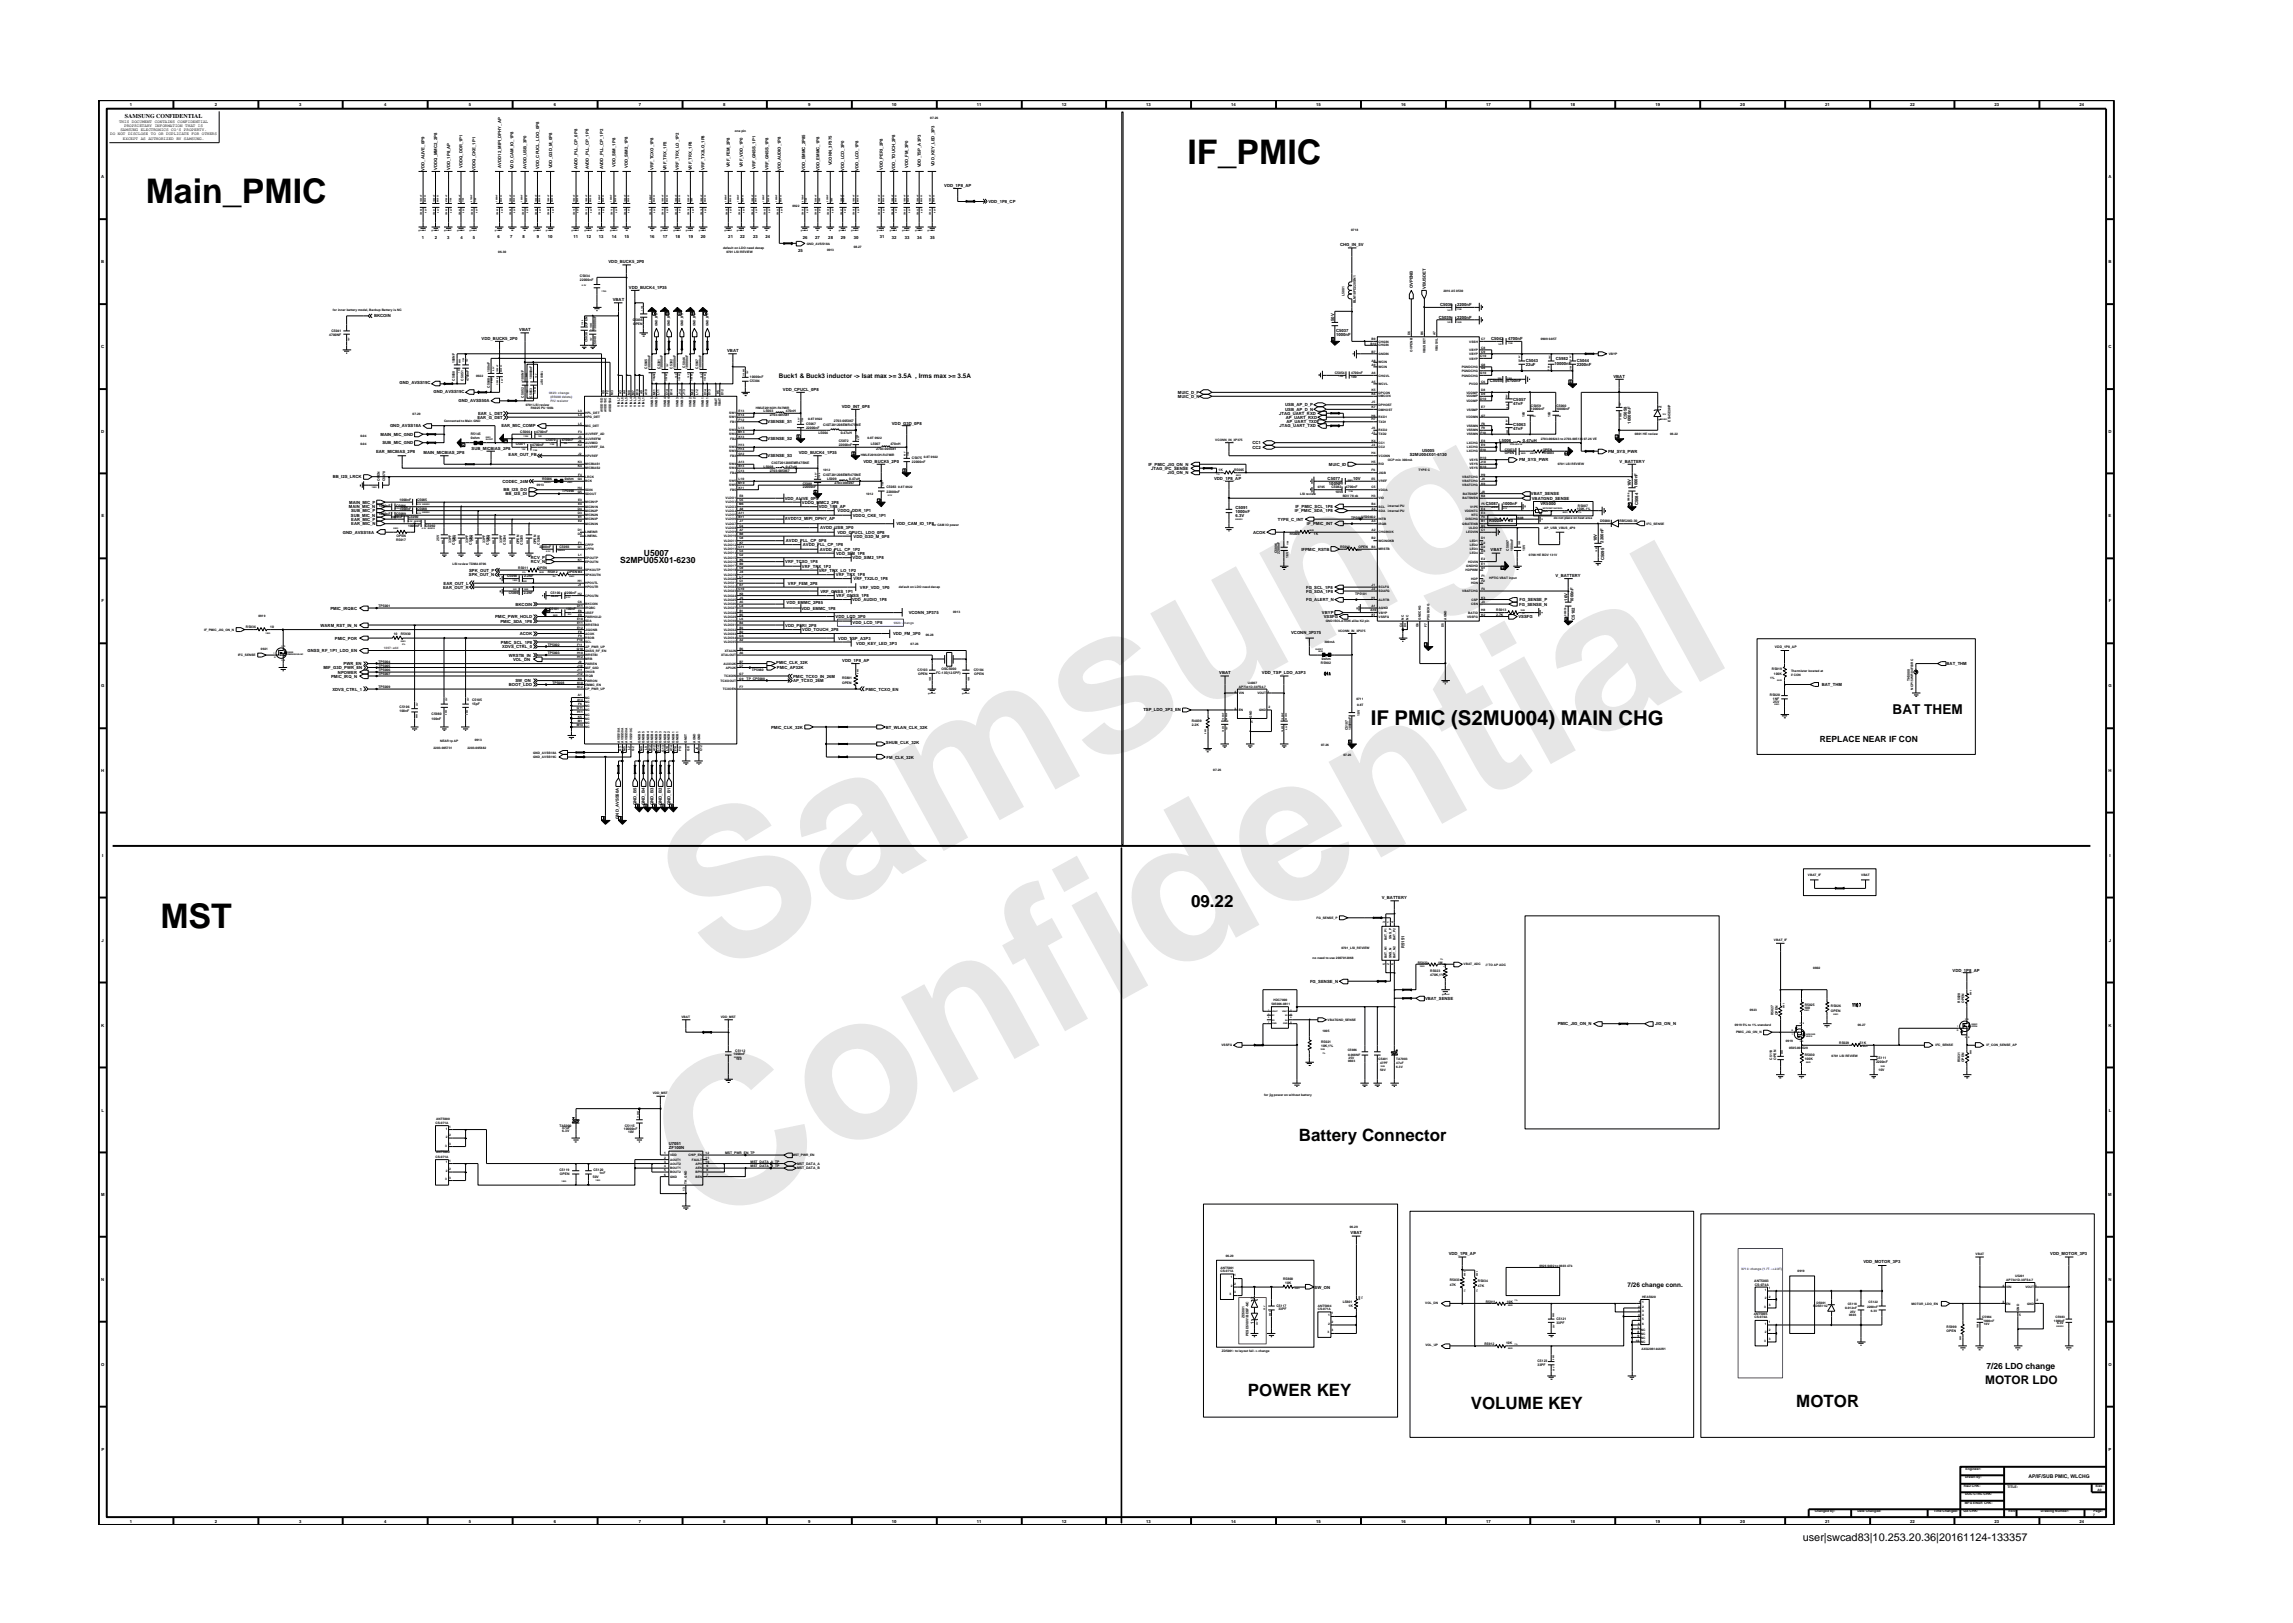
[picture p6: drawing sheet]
<svg xmlns="http://www.w3.org/2000/svg" width="297mm" height="210mm" viewBox="0 0 297 210" stroke-linecap="round" stroke-linejoin="round" font-family="sans-serif">
<defs><g id="words">
<g font-size="26.5" fill="#e6e6e6">
<text x="92.4" y="126.7" transform="rotate(-29 92.4 126.7)">Samsung</text>
<text x="91.1" y="159.4" transform="rotate(-29 91.1 159.4)">Confidential</text>
</g>
<g font-size="4.4">
<text x="153.8" y="21.2">IF_PMIC</text>
<text x="18.9" y="26.3">Main_PMIC</text>
<text x="20.8" y="120.3">MST</text>
</g>
<text font-size="2.6" x="177.6" y="93.9">IF PMIC (S2MU004) MAIN CHG</text>
<g font-size="2.2">
<text x="154.3" y="117.5">09.22</text>
<text x="168.3" y="147.9">Battery Connector</text>
<text x="161.7" y="180.9">POWER KEY</text>
<text x="190.5" y="182.5">VOLUME KEY</text>
<text x="232.7" y="182.3">MOTOR</text>
</g>
<text font-size="1.8" x="245.2" y="92.5">BAT THEM</text>
<text font-size="1.5" x="257.2" y="179.4">MOTOR LDO</text>
<text font-size="1.4" x="233.5" y="199.7">user|swcad83|10.253.20.36|20161124-133357</text>
<g font-size="1.1">
<text x="80.3" y="73">S2MPU05X01-6230</text>
<text x="83.4" y="72.1">U5007</text>
<text x="235.7" y="96.1">REPLACE NEAR IF CON</text>
<text x="257.3" y="177.4">7/26 LDO change</text>
</g>
<g font-size=".8">
<text x="16.2" y="15.3">SAMSUNG CONFIDENTIAL</text>
<text x="100.9" y="49">Buck1 &amp; Buck3 inductor -&gt; Isat max &gt;= 3.5A , Irms max &gt;= 3.5A</text>
<text x="210.8" y="166.7">7/26 change conn.</text>
</g>
<text font-size=".7" x="262.8" y="191.5">AP/IF/SUB PMIC, WLCHG</text>
<g font-size=".5">
<text x="14.3" y="17.5">DO NOT DISCLOSE TO OR DUPLICATE FOR OTHERS</text>
<text x="15.4" y="15.9">THIS DOCUMENT CONTAINS CONFIDENTIAL</text>
<text x="15.6" y="17">SAMSUNG ELECTRONICS CO’S PROPERTY.</text>
<text x="16.1" y="16.4">PROPRIETARY INFORMATION THAT IS</text>
<text x="16.8" y="13.8">1</text>
<text x="27.8" y="13.8">2</text>
<text x="38.7" y="13.8">3</text>
<text x="49.7" y="13.8">4</text>
<text x="60.8" y="13.8">5</text>
<text x="71.8" y="13.8">6</text>
<text x="82.8" y="13.8">7</text>
<text x="93.7" y="13.8">8</text>
<text x="104.7" y="13.8">9</text>
<text x="115.5" y="13.8">10</text>
<text x="126.6" y="13.8">11</text>
<text x="137.6" y="13.8">12</text>
<text x="148.5" y="13.8">13</text>
<text x="159.5" y="13.8">14</text>
<text x="170.5" y="13.8">15</text>
<text x="181.5" y="13.8">16</text>
<text x="192.5" y="13.8">17</text>
<text x="203.4" y="13.8">18</text>
<text x="214.4" y="13.8">19</text>
<text x="225.4" y="13.8">20</text>
<text x="236.5" y="13.8">21</text>
<text x="247.5" y="13.8">22</text>
<text x="258.4" y="13.8">23</text>
<text x="269.4" y="13.8">24</text>
<text x="13.1" y="23.1">A</text>
<text x="15.9" y="18.1">EXCEPT AS AUTHORIZED BY SAMSUNG.</text>
<text x="55" y="22.1" transform="rotate(-90 55 22.1)">VDD_ALIVE_0P9</text>
<text x="56.6" y="22" transform="rotate(-90 56.6 22)">VDDQ_MMC2_2P8</text>
<text x="58.3" y="22" transform="rotate(-90 58.3 22)">VDD_1P8_AP</text>
<text x="59.9" y="21.8" transform="rotate(-90 59.9 21.8)">VDDQ_DDR_1P1</text>
<text x="61.6" y="22.1" transform="rotate(-90 61.6 22.1)">VDDQ_CKE_1P1</text>
<text x="64.9" y="21.7" transform="rotate(-90 64.9 21.7)">AVDD12_MIPI_DPHY_AP</text>
<text x="66.5" y="21.9" transform="rotate(-90 66.5 21.9)">VDD_CAM_IO_1P8</text>
<text x="68.2" y="21.9" transform="rotate(-90 68.2 21.9)">AVDD_USB_3P0</text>
<text x="69.8" y="21.9" transform="rotate(-90 69.8 21.9)">VDD_CPUCL_LDO_0P8</text>
<text x="71.5" y="21.8" transform="rotate(-90 71.5 21.8)">VDD_G3D_M_0P8</text>
<text x="74.8" y="22" transform="rotate(-90 74.8 22)">AVDD_PLL_CP_0P8</text>
<text x="76.3" y="22" transform="rotate(-90 76.3 22)">AVDD_PLL_CP_1P8</text>
<text x="78.1" y="22" transform="rotate(-90 78.1 22)">AVDD_PLL_CP_1P2</text>
<text x="79.7" y="21.6" transform="rotate(-90 79.7 21.6)">VDD_SIM_1P8</text>
<text x="81.3" y="21.8" transform="rotate(-90 81.3 21.8)">VDD_SIM2_1P8</text>
<text x="84.6" y="22" transform="rotate(-90 84.6 22)">VRF_TCXO_1P8</text>
<text x="86.3" y="22.1" transform="rotate(-90 86.3 22.1)">VRF_TRX_1P2</text>
<text x="87.9" y="22" transform="rotate(-90 87.9 22)">VRF_TRX_LO_1P2</text>
<text x="89.6" y="22.1" transform="rotate(-90 89.6 22.1)">VRF_TRX_1P8</text>
<text x="91.2" y="22" transform="rotate(-90 91.2 22)">VRF_TX2LO_1P8</text>
<text x="94.5" y="21.7" transform="rotate(-90 94.5 21.7)">VRF_FEM_2P8</text>
<text x="96.2" y="21.7" transform="rotate(-90 96.2 21.7)">VRF_VDD_1P0</text>
<text x="97.8" y="21.9" transform="rotate(-90 97.8 21.9)">VRF_GNSS_1P1</text>
<text x="99.5" y="22" transform="rotate(-90 99.5 22)">VRF_GNSS_1P8</text>
<text x="101.2" y="22.2" transform="rotate(-90 101.2 22.2)">VDD_AUDIO_1P8</text>
<text x="104.3" y="22.1" transform="rotate(-90 104.3 22.1)">VDD_EMMC_2P85</text>
<text x="106.1" y="22.1" transform="rotate(-90 106.1 22.1)">VDD_EMMC_1P8</text>
<text x="107.8" y="21.4" transform="rotate(-90 107.8 21.4)">VCONN_3P375</text>
<text x="109.4" y="22.1" transform="rotate(-90 109.4 22.1)">VDD_LCD_3P0</text>
<text x="111.2" y="22.1" transform="rotate(-90 111.2 22.1)">VDD_LCD_1P8</text>
<text x="114.4" y="22" transform="rotate(-90 114.4 22)">VDD_PERI_2P8</text>
<text x="116" y="22.1" transform="rotate(-90 116 22.1)">VDD_TOUCH_2P8</text>
<text x="117.7" y="21.8" transform="rotate(-90 117.7 21.8)">VDD_FM_3P0</text>
<text x="119.3" y="21.7" transform="rotate(-90 119.3 21.7)">VDD_TSP_A3P3</text>
<text x="121" y="21.5" transform="rotate(-90 121 21.5)">VDD_KEY_LED_3P3</text>
<text x="273.1" y="23.1">A</text>
<text x="122.3" y="24.2">VDD_1P8_AP</text>
<text x="128" y="26.3">VDD_1P8_CP</text>
<text x="13.1" y="34.1">B</text>
<text x="54.6" y="31">1</text>
<text x="56.3" y="31">2</text>
<text x="57.9" y="31">3</text>
<text x="59.6" y="31">4</text>
<text x="61.2" y="31">5</text>
<text x="64.5" y="30.8">6</text>
<text x="66.1" y="30.8">7</text>
<text x="67.7" y="30.8">8</text>
<text x="69.5" y="30.8">9</text>
<text x="71" y="30.8">10</text>
<text x="74.3" y="30.8">11</text>
<text x="76" y="30.8">12</text>
<text x="77.6" y="30.8">13</text>
<text x="78.8" y="34.1">VDD_BUCK5_2P0</text>
<text x="79.3" y="30.8">14</text>
<text x="80.9" y="30.8">15</text>
<text x="84.2" y="30.8">16</text>
<text x="85.9" y="30.8">17</text>
<text x="87.5" y="30.8">18</text>
<text x="89.2" y="30.8">19</text>
<text x="90.8" y="30.8">20</text>
<text x="94.3" y="30.8">21</text>
<text x="95.9" y="30.8">22</text>
<text x="97.6" y="30.8">23</text>
<text x="99.2" y="30.8">24</text>
<text x="103.4" y="32.6">25</text>
<text x="104" y="31">26</text>
<text x="105.6" y="31">27</text>
<text x="107.3" y="31">28</text>
<text x="108.9" y="31">29</text>
<text x="110.6" y="31">30</text>
<text x="114" y="30.8">31</text>
<text x="115.5" y="31">32</text>
<text x="117.2" y="31">33</text>
<text x="118.8" y="31">34</text>
<text x="120.5" y="31">35</text>
<text x="173.6" y="31.9">CHG_IN_5V</text>
<text x="273.1" y="34.1">B</text>
<text x="48.5" y="41.1">BKCOIN</text>
<text x="79.4" y="39">VBAT</text>
<text x="81.5" y="37.4">VDD_BUCK4_1P35</text>
<text x="172.8" y="41.6" transform="rotate(-90 172.8 41.6)">50V</text>
<text x="183" y="37.4" transform="rotate(-90 183 37.4)">OVPENB</text>
<text x="184.7" y="37.5" transform="rotate(-90 184.7 37.5)">VBUSDET</text>
<text x="186.4" y="41.3">C5039</text>
<text x="186.5" y="39.7">C5036</text>
<text x="188.8" y="41.3">2200nF</text>
<text x="188.8" y="39.7">2200nF</text>
<text x="13.1" y="45.1">C</text>
<text x="62.4" y="44">VDD_BUCK5_2P0</text>
<text x="67.3" y="42.9">VBAT</text>
<text x="94.2" y="45.6">VBAT</text>
<text x="173.1" y="43.5">1000nF</text>
<text x="173.1" y="43">C5037</text>
<text x="193.2" y="44.1">C5042</text>
<text x="195.4" y="44.1">4700nF</text>
<text x="197.6" y="47.4">22uF</text>
<text x="197.6" y="46.8">C5043</text>
<text x="201.4" y="47.3">10000nF</text>
<text x="201.5" y="46.7">C5982</text>
<text x="204.2" y="46.8">C5044</text>
<text x="204.2" y="47.4">2200nF</text>
<text x="273.1" y="45.1">C</text>
<text x="51.8" y="49.8">GND_AVSS19C</text>
<text x="56.2" y="50.9">GND_AVSS19C</text>
<text x="59.4" y="52.1">GND_AVSS50A</text>
<text x="61.9" y="53.7">EAR_L_DET</text>
<text x="101.4" y="50.6">VDD_CPUCL_0P8</text>
<text x="109" y="52.8">VDD_INT_0P8</text>
<text x="152.6" y="51">MUIC_D_P</text>
<text x="152.6" y="51.5">MUIC_D_N</text>
<text x="165.7" y="53.7">JTAG_UART_RXD</text>
<text x="166.5" y="52.6">USB_AP_D_P</text>
<text x="166.5" y="53.2">USB_AP_D_N</text>
<text x="193" y="49.5">C5055</text>
<text x="195.2" y="49.5">4700nF</text>
<text x="196" y="51.9">C5057</text>
<text x="196" y="52.4">47nF</text>
<text x="209" y="48.9">VBAT</text>
<text x="215.2" y="52.8" transform="rotate(-90 215.2 52.8)">2</text>
<text x="13.1" y="56.1">D</text>
<text x="48.7" y="58.6">EAR_MICBIAS_2P8</text>
<text x="49.3" y="56.4">MAIN_MIC_GND</text>
<text x="49.5" y="57.5">SUB_MIC_GND</text>
<text x="50.5" y="55.3">GND_AVSS18A</text>
<text x="54.9" y="58.8">MAIN_MICBIAS_2P8</text>
<text x="61.1" y="58.3">SUB_MICBIAS_2P8</text>
<text x="61.8" y="54.2">EAR_G_DET</text>
<text x="64.9" y="55.3">EAR_MIC_COMP</text>
<text x="65.9" y="59.1">EAR_OUT_FB</text>
<text x="99.4" y="54.8">VSENSE_S1</text>
<text x="99.4" y="59.2">VSENSE_S3</text>
<text x="99.4" y="57">VSENSE_S2</text>
<text x="103.5" y="58.8">VDD_BUCK4_1P35</text>
<text x="111.8" y="59.9">VDD_BUCK5_2P0</text>
<text x="115.5" y="55">VDD_G3D_0P8</text>
<text x="162.2" y="58.1">CC2</text>
<text x="162.2" y="57.5">CC1</text>
<text x="165.8" y="55.3">JTAG_UART_TXD</text>
<text x="166.6" y="54.2">AP_UART_RXD</text>
<text x="166.6" y="54.8">AP_UART_TXD</text>
<text x="182.6" y="59.1">S2MU004X01-6130</text>
<text x="184.2" y="58.6">U5005</text>
<text x="194.2" y="57.3">L5006</text>
<text x="196" y="55.7">47nF</text>
<text x="196" y="55.1">C5063</text>
<text x="196.8" y="59.7">PM_SYS_PWR</text>
<text x="197.3" y="57.3">0.47uH</text>
<text x="208.3" y="58.6">PM_SYS_PWR</text>
<text x="209.8" y="59.9">V_BATTERY</text>
<text x="210.7" y="54.3" transform="rotate(-90 210.7 54.3)">C5058</text>
<text x="211.2" y="54.9" transform="rotate(-90 211.2 54.9)">10000nF</text>
<text x="215.2" y="54.6" transform="rotate(-90 215.2 54.6)">1</text>
<text x="273.1" y="56.1">D</text>
<text x="43.1" y="62">BB_I2S_LRCK</text>
<text x="45.2" y="65.8">MAIN_MIC_N</text>
<text x="45.2" y="65.3">MAIN_MIC_P</text>
<text x="65.1" y="62.5">CODEC_24M</text>
<text x="65.2" y="63.6">BB_I2S_DO</text>
<text x="65.5" y="64.2">BB_I2S_DI</text>
<text x="101.6" y="64.7">VDD_ALIVE_0P9</text>
<text x="103.9" y="65.3">VDDQ_MMC2_2P8</text>
<text x="106.1" y="65.8">VDD_1P8_AP</text>
<text x="148.8" y="60.3">IF_PMIC_JIG_ON_N</text>
<text x="149.1" y="60.8">JTAG_IFC_SENSE</text>
<text x="151.2" y="61.4">JIG_ON_N</text>
<text x="157.3" y="62.1">VDD_1P8_AP</text>
<text x="160" y="65.9">C5091</text>
<text x="167.8" y="65.8">IF_PMIC_SCL_1P8</text>
<text x="172" y="62.2">C5077</text>
<text x="172.2" y="60.3">MUIC_ID</text>
<text x="172.2" y="62.9">100NF</text>
<text x="175.3" y="62.2">10V</text>
<text x="192.5" y="65.5">C5087</text>
<text x="194.7" y="65.5">1000nF</text>
<text x="198.3" y="64.2">VBAT_SENSE</text>
<text x="198.4" y="64.7">VBATGND_SENSE</text>
<text x="199.6" y="65.5">VR5000</text>
<text x="211.3" y="63" transform="rotate(-90 211.3 63)">16V</text>
<text x="212.1" y="63.2" transform="rotate(-90 212.1 63.2)">1000nF</text>
<text x="212.2" y="65.5" transform="rotate(-90 212.2 65.5)">C5084</text>
<text x="13.1" y="67">E</text>
<text x="44.4" y="69.1">GND_AVSS18A</text>
<text x="45.5" y="66.9">SUB_MIC_N</text>
<text x="45.5" y="66.4">SUB_MIC_P</text>
<text x="45.5" y="67.5">EAR_MIC_P</text>
<text x="45.5" y="68">EAR_MIC_N</text>
<text x="101.7" y="67.4">AVDD12_MIPI_DPHY_AP</text>
<text x="101.8" y="70.2">AVDD_PLL_CP_0P8</text>
<text x="104" y="70.8">AVDD_PLL_CP_1P8</text>
<text x="106.2" y="71.3">AVDD_PLL_CP_1P2</text>
<text x="106.2" y="68.6">AVDD_USB_3P0</text>
<text x="108.3" y="71.9">VDD_SIM_1P8</text>
<text x="108.5" y="69.1">VDD_CPUCL_LDO_0P8</text>
<text x="108.5" y="66.4">VDDQ_DDR_1P1</text>
<text x="110.5" y="66.9">VDDQ_CKE_1P1</text>
<text x="110.6" y="69.7">VDD_G3D_M_0P8</text>
<text x="116.1" y="68">VDD_CAM_IO_1P8</text>
<text x="160" y="67">6.3V</text>
<text x="160" y="66.4">1000nF</text>
<text x="162.3" y="69.1">ACOK</text>
<text x="165.5" y="67.5">TYPE_C_INT</text>
<text x="167.7" y="66.4">IF_PMIC_SDA_1P8</text>
<text x="168.6" y="71.3">IFPMIC_RSTB</text>
<text x="169.3" y="68">IF_PMIC_INT</text>
<text x="192.9" y="67.7">R5008</text>
<text x="193.1" y="71.4">VBAT</text>
<text x="195.4" y="67.7">10</text>
<text x="206.9" y="70.1" transform="rotate(-90 206.9 70.1)">10V</text>
<text x="207.7" y="70.3" transform="rotate(-90 207.7 70.3)">2200nF</text>
<text x="273.1" y="67">E</text>
<text x="57.4" y="76.3">EAR_OUT_R</text>
<text x="57.5" y="75.8">EAR_OUT_L</text>
<text x="60.7" y="74.7">SPK_OUT_N</text>
<text x="60.8" y="74.1">SPK_OUT_P</text>
<text x="68.8" y="72.4">RCV_P</text>
<text x="68.8" y="73">RCV_N</text>
<text x="101.7" y="73">VRF_TCXO_1P8</text>
<text x="102.1" y="75.8">VRF_FEM_2P8</text>
<text x="103.9" y="73.6">VRF_TRX_1P2</text>
<text x="106.1" y="74.1">VRF_TRX_LO_1P2</text>
<text x="106.3" y="76.8">VRF_GNSS_1P1</text>
<text x="108.3" y="74.7">VRF_TRX_1P8</text>
<text x="108.3" y="77.4">VRF_GNSS_1P8</text>
<text x="110.4" y="77.9">VDD_AUDIO_1P8</text>
<text x="110.5" y="72.4">VDD_SIM2_1P8</text>
<text x="110.6" y="75.2">VRF_TX2LO_1P8</text>
<text x="111.4" y="76.3">VRF_VDD_1P0</text>
<text x="169.2" y="77.9">FG_ALERT_N</text>
<text x="169.2" y="76.3">FG_SCL_1P8</text>
<text x="169.2" y="76.8">FG_SDA_1P8</text>
<text x="196.8" y="77.9">FG_SENSE_P</text>
<text x="201.5" y="74.7">V_BATTERY</text>
<text x="203.1" y="77.8" transform="rotate(-90 203.1 77.8)">16V</text>
<text x="207.8" y="72.6" transform="rotate(-90 207.8 72.6)">C5095</text>
<text x="13.2" y="78">F</text>
<text x="41.5" y="81.2">WARM_RST_IN_N</text>
<text x="42.8" y="79">PMIC_IRQBC</text>
<text x="43.4" y="82.9">PMIC_POR</text>
<text x="64.1" y="80.1">PMIC_PWR_HOLD</text>
<text x="64.8" y="80.7">PMIC_SDA_1P8</text>
<text x="64.9" y="83.4">PMIC_SCL_1P8</text>
<text x="65.1" y="84">XDVS_CTRL_0</text>
<text x="66.8" y="78.5">BKCOIN</text>
<text x="67.3" y="82.3">ACOK</text>
<text x="101.7" y="81.2">VDD_PERI_2P8</text>
<text x="101.9" y="78.3">VDD_EMMC_2P85</text>
<text x="103.8" y="79">VDD_EMMC_1P8</text>
<text x="103.9" y="81.8">VDD_TOUCH_2P8</text>
<text x="108.2" y="80.1">VDD_LCD_3P0</text>
<text x="108.6" y="82.9">VDD_TSP_A3P3</text>
<text x="110.4" y="80.8">VDD_LCD_1P8</text>
<text x="110.9" y="83.5">VDD_KEY_LED_3P3</text>
<text x="115.7" y="82.3">VDD_FM_3P0</text>
<text x="117.7" y="79.6">VCONN_3P375</text>
<text x="167.3" y="82.2">VCONN_3P375</text>
<text x="171.3" y="79.6">VBYP</text>
<text x="171.5" y="80.1">VSSFG</text>
<text x="196.7" y="80.1">VSSFG</text>
<text x="196.8" y="78.5">FG_SENSE_N</text>
<text x="203.8" y="78" transform="rotate(-90 203.8 78)">1000nF</text>
<text x="204" y="80.3" transform="rotate(-90 204 80.3)">C5102</text>
<text x="273.2" y="78">F</text>
<text x="13.1" y="89">G</text>
<text x="39.8" y="84.5">GNSS_RF_1P1_LDO_EN</text>
<text x="41.9" y="86.7">MIF_G3D_PWR_EN</text>
<text x="42.9" y="87.8">PMIC_IRQ_N</text>
<text x="43.1" y="89.5">XDVS_CTRL_1</text>
<text x="43.8" y="87.3">NPOWER</text>
<text x="44.5" y="86.2">PWR_EN</text>
<text x="65.9" y="88.9">BOOT_LDO</text>
<text x="65.9" y="85.1">WRSTB_IN</text>
<text x="66.5" y="85.6">VOL_DN</text>
<text x="66.8" y="88.4">SW_ON</text>
<text x="100.6" y="86">PMIC_CLK_32K</text>
<text x="100.6" y="86.7">PMIC_AP32K</text>
<text x="102.7" y="87.8">PMIC_TCXO_IN_26M</text>
<text x="102.7" y="88.4">AP_TCXO_26M</text>
<text x="109.1" y="85.7">VDD_1P8_AP</text>
<text x="112.1" y="89.5">PMIC_TCXO_EN</text>
<text x="157.9" y="87.4">VBAT</text>
<text x="163.5" y="87.3">VDD_TSP_LDO_A3P3</text>
<text x="236" y="88.9">BAT_THM</text>
<text x="252.2" y="86.2">BAT_THM</text>
<text x="273.1" y="89">G</text>
<text x="99.9" y="94.4">PMIC_CLK_32K</text>
<text x="114.7" y="94.4">BT_WLAN_CLK_32K</text>
<text x="148.1" y="92.1">TSP_LDO_3P3_EN</text>
<text x="13.1" y="100.1">H</text>
<text x="114.8" y="96.4">SHUB_CLK_32K</text>
<text x="114.9" y="98.3">FM_CLK_32K</text>
<text x="273.1" y="100.1">H</text>
<text x="80.2" y="106.1" transform="rotate(-90 80.2 106.1)">GND_AVSS50A</text>
<text x="82.4" y="104.3" transform="rotate(-90 82.4 104.3)">GND_B5</text>
<text x="83.5" y="104.3" transform="rotate(-90 83.5 104.3)">GND_B4</text>
<text x="84.6" y="104.3" transform="rotate(-90 84.6 104.3)">GND_B3</text>
<text x="85.7" y="104.3" transform="rotate(-90 85.7 104.3)">GND_B2</text>
<text x="86.8" y="104.3" transform="rotate(-90 86.8 104.3)">GND_B1</text>
<text x="13.2" y="111">I</text>
<text x="273.3" y="111">I</text>
<text x="179" y="116.5">V_BATTERY</text>
<text x="13.2" y="122">J</text>
<text x="181.9" y="122.8" transform="rotate(-90 181.9 122.8)">R5151</text>
<text x="253" y="125.9">VDD_1P8_AP</text>
<text x="273.2" y="122">J</text>
<text x="169.7" y="127.3">FG_SENSE_N</text>
<text x="184.6" y="129.5">VBAT_SENSE</text>
<text x="13.1" y="133">K</text>
<text x="201.8" y="132.8">PMIC_JIG_ON_N</text>
<text x="214.4" y="132.8">JIG_ON_N</text>
<text x="273.1" y="133">K</text>
<text x="13.2" y="144">L</text>
<text x="273.2" y="144">L</text>
<text x="86.6" y="148.4">U7051</text>
<text x="86.6" y="148.9">ZF100N</text>
<text x="13.1" y="154.9">M</text>
<text x="273.1" y="154.9">M</text>
<text x="175" y="159.9">VBAT</text>
<text x="13.1" y="165.9">N</text>
<text x="170.3" y="166.9">SW_ON</text>
<text x="187.7" y="162.6">VDD_1P8_AP</text>
<text x="241.4" y="163.6">VDD_MOTOR_3P3</text>
<text x="265.6" y="162.5">VDD_MOTOR_3P3</text>
<text x="273.1" y="165.9">N</text>
<text x="162.4" y="171.6" transform="rotate(-90 162.4 171.6)">1</text>
<text x="162.4" y="168.2" transform="rotate(-90 162.4 168.2)">2</text>
<text x="13.1" y="176.9">O</text>
<text x="273.1" y="176.9">O</text>
<text x="13.1" y="187.9">P</text>
<text x="273.1" y="187.9">P</text>
<text x="16.8" y="197.2">1</text>
<text x="27.8" y="197.2">2</text>
<text x="38.7" y="197.2">3</text>
<text x="49.7" y="197.2">4</text>
<text x="60.8" y="197.2">5</text>
<text x="71.8" y="197.2">6</text>
<text x="82.8" y="197.2">7</text>
<text x="93.7" y="197.2">8</text>
<text x="104.7" y="197.2">9</text>
<text x="115.5" y="197.2">10</text>
<text x="126.6" y="197.2">11</text>
<text x="137.6" y="197.2">12</text>
<text x="148.5" y="197.2">13</text>
<text x="159.5" y="197.2">14</text>
<text x="170.5" y="197.2">15</text>
<text x="181.5" y="197.2">16</text>
<text x="192.5" y="197.2">17</text>
<text x="203.4" y="197.2">18</text>
<text x="214.4" y="197.2">19</text>
<text x="225.4" y="197.2">20</text>
<text x="236.5" y="197.2">21</text>
<text x="247.5" y="197.2">22</text>
<text x="258.4" y="197.2">23</text>
<text x="269.4" y="197.2">24</text>
</g>
<g font-size=".4">
<text x="95.2" y="17.1">one pin</text>
<text x="120.5" y="15.4">07.26</text>
<text x="102.6" y="26.8">0922</text>
<text x="175" y="29.9">0718</text>
<text x="64.5" y="32.8">06.30</text>
<text x="75.1" y="35.8">C5034</text>
<text x="93.7" y="32.3">default on LDO need decap</text>
<text x="94.1" y="32.8">0701 LSI REVIEW</text>
<text x="104.5" y="31.7">GND_AVSS18A</text>
<text x="107.1" y="32.5">0913</text>
<text x="110.6" y="32.1">08.27</text>
<text x="43.1" y="40.3">for inner battery model, Backup Battery is NC</text>
<text x="75.1" y="36.4">22000nF</text>
<text x="82" y="41.6">C5035</text>
<text x="174.2" y="38.3" transform="rotate(-90 174.2 38.3)">L5001</text>
<text x="175.6" y="39.3" transform="rotate(-90 175.6 39.3)">BLM18FD220SN1</text>
<text x="187" y="37.9">2016 A5 0530</text>
<text x="42.7" y="43.5">4700NF</text>
<text x="42.9" y="43">C5041</text>
<text x="58.9" y="47.1" transform="rotate(-90 58.9 47.1)">100NF</text>
<text x="76.1" y="44.3" transform="rotate(-90 76.1 44.3)">C5038</text>
<text x="76.1" y="42.3" transform="rotate(-90 76.1 42.3)">OPEN</text>
<text x="77.2" y="44.9" transform="rotate(-90 77.2 44.9)">C5040</text>
<text x="77.2" y="42.7" transform="rotate(-90 77.2 42.7)">10000nF</text>
<text x="82" y="42.1">OPEN</text>
<text x="83.8" y="47.8" transform="rotate(-90 83.8 47.8)">C5045</text>
<text x="84.3" y="47.8" transform="rotate(-90 84.3 47.8)">10000nF</text>
<text x="85.2" y="42.3" transform="rotate(-90 85.2 42.3)">GND_B5</text>
<text x="85.5" y="47.8" transform="rotate(-90 85.5 47.8)">C5301</text>
<text x="85.9" y="47.8" transform="rotate(-90 85.9 47.8)">10000nF</text>
<text x="86.8" y="42.3" transform="rotate(-90 86.8 42.3)">GND_B4</text>
<text x="87.1" y="47.8" transform="rotate(-90 87.1 47.8)">C5302</text>
<text x="87.6" y="47.8" transform="rotate(-90 87.6 47.8)">10000nF</text>
<text x="88.5" y="42.3" transform="rotate(-90 88.5 42.3)">GND_B3</text>
<text x="88.7" y="47.6" transform="rotate(-90 88.7 47.6)">C5046</text>
<text x="89.2" y="47.8" transform="rotate(-90 89.2 47.8)">10000nF</text>
<text x="90.1" y="42.3" transform="rotate(-90 90.1 42.3)">GND_B2</text>
<text x="90.4" y="47.8" transform="rotate(-90 90.4 47.8)">C5047</text>
<text x="90.9" y="47.8" transform="rotate(-90 90.9 47.8)">10000nF</text>
<text x="91.8" y="42.3" transform="rotate(-90 91.8 42.3)">GND_B1</text>
<text x="177.5" y="44.6">B10</text>
<text x="177.6" y="45.7">B7</text>
<text x="177.6" y="44.1">B9</text>
<text x="177.6" y="46.8">A8</text>
<text x="177.6" y="47.4">A9</text>
<text x="178.6" y="44.9">CHGIN</text>
<text x="178.6" y="46">GNDIN</text>
<text x="178.6" y="44.4">CHGIN</text>
<text x="178.6" y="47.1">WCIN</text>
<text x="178.6" y="47.7">WCIN</text>
<text x="182.7" y="43.4" transform="rotate(-90 182.7 43.4)">D6</text>
<text x="183" y="45.5" transform="rotate(-90 183 45.5)">OVPENB</text>
<text x="184.3" y="43.4" transform="rotate(-90 184.3 43.4)">B6</text>
<text x="184.7" y="45.8" transform="rotate(-90 184.7 45.8)">VBUSDET</text>
<text x="186" y="43.4" transform="rotate(-90 186 43.4)">A7</text>
<text x="186.3" y="45.5" transform="rotate(-90 186.3 45.5)">VBUSVL</text>
<text x="189.4" y="47.7">PGNDCHG</text>
<text x="190.3" y="44.4">VSSH</text>
<text x="190.3" y="45.5">VBYP</text>
<text x="190.3" y="46">VBYP</text>
<text x="190.3" y="46.6">VBYP</text>
<text x="191.8" y="46.3">C10</text>
<text x="191.9" y="47.4">G8</text>
<text x="191.9" y="47.9">G9</text>
<text x="191.9" y="44.1">C7</text>
<text x="191.9" y="45.2">C8</text>
<text x="191.9" y="45.7">C9</text>
<text x="199.6" y="44.1">0909 0.85T</text>
<text x="208.4" y="46">VBYP</text>
<text x="53.5" y="53.8">07.29</text>
<text x="58.9" y="49.3" transform="rotate(-90 58.9 49.3)">C5050</text>
<text x="60" y="49.3" transform="rotate(-90 60 49.3)">C5051</text>
<text x="60.7" y="49.4" transform="rotate(-90 60.7 49.4)">4700nF</text>
<text x="61.7" y="48.9">0922</text>
<text x="63.4" y="50.2" transform="rotate(-90 63.4 50.2)">C5048</text>
<text x="63.4" y="48.2" transform="rotate(-90 63.4 48.2)">100nF</text>
<text x="67.8" y="51.5" transform="rotate(-90 67.8 51.5)">C5052</text>
<text x="67.8" y="49.3" transform="rotate(-90 67.8 49.3)">100NF</text>
<text x="68.1" y="52.6">0701 LSI review</text>
<text x="68.8" y="53">R6025 PU 100k</text>
<text x="68.9" y="51.5" transform="rotate(-90 68.9 51.5)">C5053</text>
<text x="68.9" y="49.1" transform="rotate(-90 68.9 49.1)">10000nF</text>
<text x="70" y="48" transform="rotate(90 70 48)">1608 0.8T</text>
<text x="74.9" y="53.4">L3</text>
<text x="74.9" y="53.9">L4</text>
<text x="75.8" y="53.7">HPL_DET</text>
<text x="78.1" y="53.4" transform="rotate(-90 78.1 53.4)">AVDD15D</text>
<text x="78.3" y="51.1" transform="rotate(-90 78.3 51.1)">G3</text>
<text x="78.6" y="53.4" transform="rotate(-90 78.6 53.4)">AVDD19C</text>
<text x="78.8" y="51.1" transform="rotate(-90 78.8 51.1)">F2</text>
<text x="79.2" y="53.4" transform="rotate(-90 79.2 53.4)">AVDD50A</text>
<text x="79.4" y="51.1" transform="rotate(-90 79.4 51.1)">M3</text>
<text x="80.3" y="52.7" transform="rotate(-90 80.3 52.7)">VINL7</text>
<text x="80.5" y="51.1" transform="rotate(-90 80.5 51.1)">A3</text>
<text x="80.8" y="52.7" transform="rotate(-90 80.8 52.7)">VINL6</text>
<text x="81" y="51.1" transform="rotate(-90 81 51.1)">A4</text>
<text x="81.3" y="52.7" transform="rotate(-90 81.3 52.7)">VINL5</text>
<text x="81.6" y="51.1" transform="rotate(-90 81.6 51.1)">M8</text>
<text x="81.9" y="52.7" transform="rotate(-90 81.9 52.7)">VINL4</text>
<text x="82.1" y="51.1" transform="rotate(-90 82.1 51.1)">M7</text>
<text x="82.4" y="52.7" transform="rotate(-90 82.4 52.7)">VINL3</text>
<text x="82.7" y="51.2" transform="rotate(-90 82.7 51.2)">B10</text>
<text x="83" y="52.7" transform="rotate(-90 83 52.7)">VINL2</text>
<text x="83.2" y="51.1" transform="rotate(-90 83.2 51.1)">A9</text>
<text x="83.5" y="52.7" transform="rotate(-90 83.5 52.7)">VINL1</text>
<text x="83.8" y="51.2" transform="rotate(-90 83.8 51.2)">A10</text>
<text x="84.6" y="52.7" transform="rotate(-90 84.6 52.7)">VINB5</text>
<text x="84.9" y="51.2" transform="rotate(-90 84.9 51.2)">M11</text>
<text x="85.2" y="52.7" transform="rotate(-90 85.2 52.7)">VINB5</text>
<text x="85.4" y="51.2" transform="rotate(-90 85.4 51.2)">L11</text>
<text x="86.3" y="52.7" transform="rotate(-90 86.3 52.7)">VINB4</text>
<text x="86.5" y="51.2" transform="rotate(-90 86.5 51.2)">C14</text>
<text x="86.8" y="52.7" transform="rotate(-90 86.8 52.7)">VINB4</text>
<text x="87.1" y="51.2" transform="rotate(-90 87.1 51.2)">B14</text>
<text x="87.9" y="52.7" transform="rotate(-90 87.9 52.7)">VINB3</text>
<text x="88.2" y="51.2" transform="rotate(-90 88.2 51.2)">J14</text>
<text x="88.5" y="52.7" transform="rotate(-90 88.5 52.7)">VINB3</text>
<text x="88.7" y="51.2" transform="rotate(-90 88.7 51.2)">J13</text>
<text x="89.6" y="52.7" transform="rotate(-90 89.6 52.7)">VINB2</text>
<text x="89.8" y="51.2" transform="rotate(-90 89.8 51.2)">M12</text>
<text x="90.1" y="52.7" transform="rotate(-90 90.1 52.7)">VINB2</text>
<text x="90.4" y="51.2" transform="rotate(-90 90.4 51.2)">L12</text>
<text x="91.2" y="52.7" transform="rotate(-90 91.2 52.7)">VINB1</text>
<text x="91.5" y="51.2" transform="rotate(-90 91.5 51.2)">D14</text>
<text x="91.8" y="52.7" transform="rotate(-90 91.8 52.7)">VINB1</text>
<text x="92" y="51.2" transform="rotate(-90 92 51.2)">D13</text>
<text x="92.9" y="52.6" transform="rotate(-90 92.9 52.6)">VBAT</text>
<text x="93.1" y="51.1" transform="rotate(-90 93.1 51.1)">H5</text>
<text x="93.4" y="52.6" transform="rotate(-90 93.4 52.6)">VBAT</text>
<text x="93.7" y="51.2" transform="rotate(-90 93.7 51.2)">D12</text>
<text x="94.5" y="53.7">SW1</text>
<text x="95.7" y="53.4">E13</text>
<text x="95.7" y="53.9">E14</text>
<text x="97.1" y="49.5">C5304</text>
<text x="97.1" y="48.9">10000nF</text>
<text x="97.9" y="53">HMLE2016OH-R47MIR</text>
<text x="98.9" y="53.4">L5003</text>
<text x="99.7" y="54">2703-005581</text>
<text x="101.8" y="53.4">470nH</text>
<text x="172.9" y="48.5">C5054</text>
<text x="175" y="49">10V</text>
<text x="175" y="48.5">4700nF</text>
<text x="177.6" y="50.7">K5</text>
<text x="177.6" y="51.2">K6</text>
<text x="177.6" y="52.9">K7</text>
<text x="177.6" y="54">H6</text>
<text x="177.6" y="49.6">A5</text>
<text x="177.6" y="48.5">A6</text>
<text x="177.7" y="52.3">J5</text>
<text x="178.6" y="51">DPCON</text>
<text x="178.6" y="51.5">DMCON</text>
<text x="178.6" y="53.2">DMHOST</text>
<text x="178.6" y="52.6">DPHOST</text>
<text x="178.6" y="49.9">WCVL</text>
<text x="178.6" y="48.8">CHGVL</text>
<text x="189.4" y="48.2">PGNDCHG</text>
<text x="189.4" y="48.8">PGNDCHG</text>
<text x="190" y="52.1">VDDMP</text>
<text x="190" y="51">VDDMP</text>
<text x="190" y="51.5">VDDMP</text>
<text x="190" y="53.2">VSSMP</text>
<text x="190.3" y="49.9">PVDD</text>
<text x="191.7" y="48.5">G10</text>
<text x="191.8" y="51.8">D10</text>
<text x="191.9" y="54">G7</text>
<text x="191.9" y="49.6">C6</text>
<text x="191.9" y="50.7">D8</text>
<text x="191.9" y="51.2">D9</text>
<text x="191.9" y="52.9">E7</text>
<text x="198.3" y="52.7">C5059</text>
<text x="198.3" y="53.1">10000nF</text>
<text x="201.6" y="53.1">10000nF</text>
<text x="201.6" y="52.7">C5060</text>
<text x="46.7" y="56.6">0.04</text>
<text x="46.7" y="57.7">0.04</text>
<text x="57.5" y="54.6">Connected to Main GND</text>
<text x="61" y="56.4">R5145</text>
<text x="61" y="56.9">0ohm</text>
<text x="66.8" y="57.7">C5071</text>
<text x="67.4" y="56.1">C5066</text>
<text x="68.9" y="57.8">4700nF</text>
<text x="69.5" y="56.1">4700nF</text>
<text x="70.7" y="57.2">C5070</text>
<text x="72.8" y="57.2">4700nF</text>
<text x="74.9" y="57.8">K2</text>
<text x="74.9" y="55">L5</text>
<text x="74.9" y="56.1">F3</text>
<text x="74.9" y="58.9">J2</text>
<text x="74.9" y="56.7">J3</text>
<text x="74.9" y="57.2">J4</text>
<text x="75.8" y="54.2">HPG_DET</text>
<text x="75.8" y="55.3">MIC_DET</text>
<text x="75.8" y="58.1">AUVREF_DA</text>
<text x="75.8" y="59.2">HPVREF</text>
<text x="75.8" y="57">AUVREFM</text>
<text x="75.8" y="57.5">AUVMID</text>
<text x="75.8" y="56.4">AUVREF_AD</text>
<text x="94.5" y="56.4">SW2</text>
<text x="94.5" y="55.9">SW2</text>
<text x="94.5" y="54.2">SW1</text>
<text x="94.5" y="58.1">SW3</text>
<text x="94.5" y="58.6">SW3</text>
<text x="94.6" y="54.8">FB1</text>
<text x="94.6" y="59.2">FB3</text>
<text x="94.6" y="57">FB2</text>
<text x="95.6" y="56.1">M13</text>
<text x="95.7" y="58.9">G12</text>
<text x="95.7" y="57.8">H13</text>
<text x="95.7" y="58.3">H14</text>
<text x="95.7" y="56.7">K13</text>
<text x="95.7" y="55.6">L13</text>
<text x="95.7" y="54.5">F12</text>
<text x="104.4" y="55.6">22000nF</text>
<text x="104.4" y="55.1">C5067</text>
<text x="104.7" y="54.5">0.8T 0922</text>
<text x="106" y="56.2">L5004</text>
<text x="106.7" y="55.2">CIGT201208EMR47SNE</text>
<text x="108" y="54.6">2703-005067</text>
<text x="108.7" y="57.3">C5072</text>
<text x="108.7" y="57.8">22000nF</text>
<text x="108.9" y="56.2">0.47uH</text>
<text x="111.5" y="59.1">HMLE2016OH-R47MIR</text>
<text x="112.4" y="56.8">0.8T 0922</text>
<text x="112.8" y="57.7">L5007</text>
<text x="113.5" y="58.4">2703-005581</text>
<text x="115.3" y="57.7">470nH</text>
<text x="118.1" y="60">22000nF</text>
<text x="118.1" y="59.5">C5075</text>
<text x="119.7" y="59.3">0.8T 0922</text>
<text x="157.4" y="57.2">VCONN_IN_3P375</text>
<text x="177.6" y="57.3">K4</text>
<text x="177.6" y="58.9">H4</text>
<text x="177.6" y="60">H5</text>
<text x="177.6" y="54.5">H7</text>
<text x="177.7" y="57.8">J4</text>
<text x="177.7" y="55.6">J6</text>
<text x="177.7" y="56.2">J7</text>
<text x="178.6" y="57.5">CC1</text>
<text x="178.6" y="59.2">VCONN</text>
<text x="178.6" y="54.2">RXD1</text>
<text x="178.6" y="54.8">TXD1</text>
<text x="178.6" y="58.1">CC2</text>
<text x="178.6" y="55.9">RXD2</text>
<text x="178.6" y="56.4">TXD2</text>
<text x="179.8" y="59.7">OCP min 300mA</text>
<text x="189.9" y="54.2">VDDMN</text>
<text x="190" y="56.4">VSSMN</text>
<text x="190" y="55.3">VSSMN</text>
<text x="190" y="55.9">VSSMN</text>
<text x="190" y="58.1">LXCHG</text>
<text x="190" y="58.6">LXCHG</text>
<text x="190" y="57.5">LXCHG</text>
<text x="190.4" y="59.7">VSYS</text>
<text x="191.8" y="59.5">H10</text>
<text x="191.8" y="58.4">E10</text>
<text x="191.8" y="56.2">F10</text>
<text x="191.8" y="60">J10</text>
<text x="191.9" y="57.3">E8</text>
<text x="191.9" y="57.8">E9</text>
<text x="191.9" y="55.1">F8</text>
<text x="191.9" y="55.6">F9</text>
<text x="194.9" y="58.4">C5073</text>
<text x="194.9" y="58.9">OPEN</text>
<text x="197.5" y="54.1" transform="rotate(-90 197.5 54.1)">16V</text>
<text x="199.6" y="57">2703-008243 to 2703-005136 07.26 VE</text>
<text x="199.8" y="58.4">OPEN</text>
<text x="200" y="58.9">R5003</text>
<text x="200.8" y="54.1" transform="rotate(-90 200.8 54.1)">16V</text>
<text x="211.8" y="56.4">0801 HE review</text>
<text x="216.4" y="56.4">06.22</text>
<text x="216.4" y="54.6" transform="rotate(-90 216.4 54.6)">ES45D3HP</text>
<text x="49.1" y="65.6">1000nF</text>
<text x="49.2" y="62.3" transform="rotate(-90 49.2 62.3)">OPEN</text>
<text x="49.9" y="62.3" transform="rotate(-90 49.9 62.3)">C5078</text>
<text x="51.3" y="65.6">C5086</text>
<text x="51.8" y="65">1000nF</text>
<text x="54" y="65">C5085</text>
<text x="69.5" y="63">0913</text>
<text x="70.2" y="62.2">R5006</text>
<text x="72.8" y="63.7">TP5998</text>
<text x="73.2" y="62.2">0ohm</text>
<text x="74.9" y="62.2">G4</text>
<text x="74.9" y="63.8">G5</text>
<text x="74.9" y="60.5">K4</text>
<text x="74.9" y="60">K3</text>
<text x="74.9" y="63.3">H4</text>
<text x="74.9" y="64.9">E3</text>
<text x="74.9" y="65.5">E4</text>
<text x="74.9" y="61.6">F4</text>
<text x="75.8" y="65.2">MICIN1P</text>
<text x="75.8" y="60.8">MICBIAS2</text>
<text x="75.8" y="60.3">MICBIAS1</text>
<text x="75.8" y="63.6">SDIN</text>
<text x="75.8" y="62.5">BCK</text>
<text x="75.8" y="64.1">SDOUT</text>
<text x="75.8" y="61.9">LRCK</text>
<text x="75.8" y="65.8">MICIN1N</text>
<text x="94" y="65.8">VLDO3</text>
<text x="94" y="64.7">VLDO1</text>
<text x="94" y="65.2">VLDO2</text>
<text x="94.5" y="60.8">SW4</text>
<text x="94.5" y="60.3">SW4</text>
<text x="94.5" y="63">SW5</text>
<text x="94.5" y="62.5">SW5</text>
<text x="94.6" y="61.4">FB4</text>
<text x="94.6" y="63.6">FB5</text>
<text x="95.6" y="62.7">M10</text>
<text x="95.7" y="61.1">C13</text>
<text x="95.7" y="60.5">B13</text>
<text x="95.7" y="60">A13</text>
<text x="95.7" y="63.3">K11</text>
<text x="95.7" y="62.2">L10</text>
<text x="95.8" y="65.5">M6</text>
<text x="95.8" y="64.9">C5</text>
<text x="95.8" y="64.4">E8</text>
<text x="98.9" y="60.6">L5008</text>
<text x="99.7" y="61.1">2703-005067</text>
<text x="100" y="60">CIGT201208EMR47SNE</text>
<text x="101.8" y="60.6">0.47uH</text>
<text x="104" y="63.3">22000nF</text>
<text x="104" y="62.8">C5081</text>
<text x="106.6" y="61">1012</text>
<text x="106.7" y="61.7">CIGT201208EMR47SNE</text>
<text x="107.1" y="62.2">L5009</text>
<text x="108.1" y="62.8">2703-005067</text>
<text x="110" y="62.2">0.47uH</text>
<text x="112.2" y="64.1">1012</text>
<text x="114.8" y="63.3">C5083</text>
<text x="114.8" y="63.9">22000nF</text>
<text x="116.4" y="63.2">0.8T 0922</text>
<text x="157.8" y="61">1K</text>
<text x="159.9" y="61">R5005</text>
<text x="168.4" y="64.1">LSI review</text>
<text x="170.7" y="63.2">0705</text>
<text x="172.5" y="63.2">C5082</text>
<text x="173" y="63.9">10V</text>
<text x="173.9" y="64.4">BDV 78 ok</text>
<text x="174.4" y="63.3">4700nF</text>
<text x="177.6" y="64.4">H3</text>
<text x="177.6" y="65.5">B4</text>
<text x="177.6" y="63.3">C5</text>
<text x="177.7" y="62.2">E5</text>
<text x="177.7" y="61.1">F6</text>
<text x="178.6" y="61.4">JIGB</text>
<text x="178.6" y="62.5">VREF</text>
<text x="178.6" y="64.7">VIO</text>
<text x="178.6" y="60.3">RID</text>
<text x="178.6" y="65.8">SCL</text>
<text x="178.6" y="63.6">VDDA</text>
<text x="179.8" y="65.6">internal PU</text>
<text x="183.8" y="61.1">TYPE C</text>
<text x="189.4" y="63">VBATCHG</text>
<text x="189.4" y="61.9">VBATCHG</text>
<text x="189.4" y="62.5">VBATCHG</text>
<text x="189.5" y="64.7">BATSNSN</text>
<text x="189.5" y="64.1">BATSNSP</text>
<text x="190.4" y="60.8">VSYS</text>
<text x="190.4" y="60.3">VSYS</text>
<text x="190.5" y="65.8">V1P5</text>
<text x="191.8" y="60.6">K10</text>
<text x="191.9" y="64.4">K8</text>
<text x="191.9" y="62.8">K9</text>
<text x="191.9" y="61.7">H9</text>
<text x="191.9" y="65.5">F5</text>
<text x="191.9" y="63.9">J8</text>
<text x="191.9" y="62.2">J9</text>
<text x="201.8" y="60.2">0701 LSI REVIEW</text>
<text x="204.4" y="65.6">R5007</text>
<text x="49.1" y="66.7">1000nF</text>
<text x="50.7" y="67.2">1000nF</text>
<text x="51.3" y="66.7">C5089</text>
<text x="51.3" y="70.1">R5017</text>
<text x="51.4" y="69.6">OPEN</text>
<text x="51.8" y="66.1">1000nF</text>
<text x="52.9" y="68.3">1000nF</text>
<text x="52.9" y="67.2">C5090</text>
<text x="54" y="66.1">C5088</text>
<text x="55.1" y="68.3">C5092</text>
<text x="56.9" y="70.1" transform="rotate(-90 56.9 70.1)">25V</text>
<text x="58.4" y="70.3" transform="rotate(-90 58.4 70.3)">33PF</text>
<text x="58.9" y="70.6" transform="rotate(-90 58.9 70.6)">C5201</text>
<text x="59.1" y="70.1" transform="rotate(-90 59.1 70.1)">25V</text>
<text x="60.6" y="70.3" transform="rotate(-90 60.6 70.3)">33PF</text>
<text x="61.1" y="70.6" transform="rotate(-90 61.1 70.6)">C5202</text>
<text x="61.3" y="70.1" transform="rotate(-90 61.3 70.1)">25V</text>
<text x="62.8" y="70.3" transform="rotate(-90 62.8 70.3)">33PF</text>
<text x="63.3" y="70.6" transform="rotate(-90 63.3 70.6)">C5203</text>
<text x="63.5" y="70.1" transform="rotate(-90 63.5 70.1)">25V</text>
<text x="65" y="70.3" transform="rotate(-90 65 70.3)">33PF</text>
<text x="65.5" y="70.6" transform="rotate(-90 65.5 70.6)">C5204</text>
<text x="67.2" y="70.5" transform="rotate(-90 67.2 70.5)">OPEN</text>
<text x="67.7" y="70.6" transform="rotate(-90 67.7 70.6)">C5205</text>
<text x="69.4" y="70.5" transform="rotate(-90 69.4 70.5)">OPEN</text>
<text x="69.9" y="71">2200nF</text>
<text x="69.9" y="70.6" transform="rotate(-90 69.9 70.6)">C5206</text>
<text x="72.5" y="71">C5093</text>
<text x="74.9" y="71">G1</text>
<text x="74.9" y="68.8">D1</text>
<text x="74.9" y="69.4">D2</text>
<text x="74.9" y="66.6">D3</text>
<text x="74.9" y="66">D4</text>
<text x="74.9" y="67.7">E2</text>
<text x="74.9" y="67.1">E1</text>
<text x="74.9" y="70.5">F1</text>
<text x="75.8" y="68">MICIN3N</text>
<text x="75.8" y="69.1">LINEINR</text>
<text x="75.8" y="71.3">CPFN</text>
<text x="75.8" y="70.7">CPFP</text>
<text x="75.8" y="67.4">MICIN3P</text>
<text x="75.8" y="69.6">LINEINL</text>
<text x="75.8" y="66.9">MICIN2N</text>
<text x="75.8" y="66.3">MICIN2P</text>
<text x="93.8" y="70.7">VLDO12</text>
<text x="93.8" y="71.8">VLDO14</text>
<text x="93.8" y="70.2">VLDO11</text>
<text x="93.8" y="69.6">VLDO10</text>
<text x="93.8" y="71.3">VLDO13</text>
<text x="94" y="67.4">VLDO6</text>
<text x="94" y="66.9">VLDO5</text>
<text x="94" y="68">VLDO7</text>
<text x="94" y="69.1">VLDO9</text>
<text x="94" y="66.3">VLDO4</text>
<text x="94" y="68.5">VLDO8</text>
<text x="95.7" y="67.1">B11</text>
<text x="95.7" y="66.6">A11</text>
<text x="95.7" y="71">C11</text>
<text x="95.8" y="68.8">A7</text>
<text x="95.8" y="66">A8</text>
<text x="95.8" y="70.5">K7</text>
<text x="95.8" y="71.6">C3</text>
<text x="95.8" y="68.3">C4</text>
<text x="95.8" y="69.9">C8</text>
<text x="95.8" y="69.4">B8</text>
<text x="95.8" y="67.7">J7</text>
<text x="120.8" y="68.1">for CAM IO power</text>
<text x="165.5" y="71.7" transform="rotate(-90 165.5 71.7)">C5096</text>
<text x="165.8" y="71.7" transform="rotate(-90 165.8 71.7)">2200nF</text>
<text x="167.1" y="69.4">R5009</text>
<text x="170.2" y="69.4">1K</text>
<text x="173.6" y="71">R5010</text>
<text x="175" y="67.2">TP5000U5004G2</text>
<text x="176" y="71">OPEN</text>
<text x="177.6" y="71">B3</text>
<text x="177.6" y="69.9">B2</text>
<text x="177.6" y="68.8">A2</text>
<text x="177.6" y="67.7">A3</text>
<text x="177.6" y="66.1">A4</text>
<text x="178.6" y="71.3">MRSTB</text>
<text x="178.6" y="70.2">WCINOKB</text>
<text x="178.6" y="69.1">CHGINOK</text>
<text x="178.6" y="68">IRQB</text>
<text x="178.6" y="66.3">SDA</text>
<text x="178.6" y="67.4">INTB</text>
<text x="179.8" y="66.3">internal PU</text>
<text x="189.4" y="68">QBATENB</text>
<text x="189.7" y="66.3">VDDNTC</text>
<text x="189.9" y="67.4">DISCHG</text>
<text x="189.9" y="69.1">LEDVIN</text>
<text x="190.3" y="68.5">ULDO</text>
<text x="190.4" y="71.3">LED3</text>
<text x="190.4" y="71.8">LED4</text>
<text x="190.4" y="70.2">LED1</text>
<text x="190.4" y="70.7">LED2</text>
<text x="190.6" y="66.9">NTC</text>
<text x="191.9" y="71">D2</text>
<text x="191.9" y="71.5">D3</text>
<text x="191.9" y="69.9">D1</text>
<text x="191.9" y="67.7">B1</text>
<text x="191.9" y="68.3">B5</text>
<text x="191.9" y="68.8">C1</text>
<text x="191.9" y="70.5">C2</text>
<text x="191.9" y="66.6">E3</text>
<text x="191.9" y="66.1">E4</text>
<text x="191.9" y="67.2">F3</text>
<text x="195.4" y="71.3" transform="rotate(-90 195.4 71.3)">C5097</text>
<text x="196" y="71.3" transform="rotate(-90 196 71.3)">1000nF</text>
<text x="196.5" y="67.3">1608</text>
<text x="197.6" y="71.3" transform="rotate(-90 197.6 71.3)">10V</text>
<text x="200" y="68.5">AP_USB_VBUS_4P9</text>
<text x="201.3" y="67.3">do not place on heat area</text>
<text x="204.2" y="66.1">150K,1%</text>
<text x="207.3" y="67.7">D5000</text>
<text x="209.8" y="67.7">RB520G-30</text>
<text x="213.3" y="68">IFC_SENSE</text>
<text x="58.6" y="73.2">LSI review TDMA 0706</text>
<text x="65.7" y="74.8">C5098</text>
<text x="65.9" y="76.9">C5099</text>
<text x="67.1" y="73.7">R5011</text>
<text x="67.8" y="76.9">2.2NF</text>
<text x="67.9" y="74.8">2.2NF</text>
<text x="69.6" y="73.7">OPEN</text>
<text x="71" y="74.3">R5012</text>
<text x="71.3" y="77">C5100</text>
<text x="73.2" y="77">2200nF H2</text>
<text x="73.5" y="74.2">OPEN M4</text>
<text x="74.8" y="73.8">M2</text>
<text x="74.9" y="75.4">H1</text>
<text x="74.9" y="72.7">K1</text>
<text x="74.9" y="72.1">L1</text>
<text x="74.9" y="76">J1</text>
<text x="75.8" y="74">SPKOUTP</text>
<text x="75.8" y="74.6">SPKOUTN</text>
<text x="75.8" y="76.2">HPOUTR</text>
<text x="75.8" y="75.7">HPOUTL</text>
<text x="75.8" y="72.4">EPOUTP</text>
<text x="75.8" y="72.9">EPOUTN</text>
<text x="75.8" y="77.3">CPOUTN</text>
<text x="93.8" y="75.1">VLDO20</text>
<text x="93.8" y="77.8">VLDO25</text>
<text x="93.8" y="74.6">VLDO19</text>
<text x="93.8" y="76.2">VLDO22</text>
<text x="93.8" y="72.9">VLDO16</text>
<text x="93.8" y="77.3">VLDO24</text>
<text x="93.8" y="72.4">VLDO15</text>
<text x="93.8" y="74">VLDO18</text>
<text x="93.8" y="73.5">VLDO17</text>
<text x="93.8" y="75.7">VLDO21</text>
<text x="93.8" y="76.7">VLDO23</text>
<text x="95.7" y="76.5">C10</text>
<text x="95.8" y="72.7">K6</text>
<text x="95.8" y="77.1">K8</text>
<text x="95.8" y="72.1">C2</text>
<text x="95.8" y="73.8">C9</text>
<text x="95.8" y="73.2">B9</text>
<text x="95.8" y="75.4">C1</text>
<text x="95.8" y="76">E7</text>
<text x="95.8" y="74.9">L7</text>
<text x="95.8" y="77.6">J6</text>
<text x="95.8" y="74.3">J8</text>
<text x="116.4" y="76.2">default on LDO need decap</text>
<text x="166.9" y="72.2" transform="rotate(-90 166.9 72.2)">16V</text>
<text x="175.5" y="77.1">TP5101</text>
<text x="177.6" y="77.6">H1</text>
<text x="177.7" y="75.9">J1</text>
<text x="177.7" y="76.5">J2</text>
<text x="178.6" y="77.8">ALRTB</text>
<text x="178.6" y="76.2">SCLFG</text>
<text x="178.6" y="76.7">SDAFG</text>
<text x="189.4" y="76.7">VBATCHG</text>
<text x="189.9" y="74">HDPWM</text>
<text x="189.9" y="73.5">GNDHD</text>
<text x="190.2" y="72.9">HDVIN</text>
<text x="190.6" y="75.7">HDN</text>
<text x="190.6" y="75.1">HDP</text>
<text x="190.6" y="77.8">CSP</text>
<text x="191.9" y="73.7">G1</text>
<text x="191.9" y="77.6">K3</text>
<text x="191.9" y="73.2">E1</text>
<text x="191.9" y="72.6">E2</text>
<text x="191.9" y="74.8">F1</text>
<text x="191.9" y="75.4">F2</text>
<text x="191.9" y="76.5">F4</text>
<text x="192.9" y="75">HPTIC VBAT input</text>
<text x="198.1" y="72.1">0708 HE BDV 131V</text>
<text x="26.4" y="81.7">IF_PMIC_JIG_ON_N</text>
<text x="31.9" y="81.4">R5036</text>
<text x="33.5" y="79.9">0919</text>
<text x="35" y="81.4">10</text>
<text x="49" y="78.7">TP5001</text>
<text x="51" y="82.3">10</text>
<text x="51.9" y="82.2">R5930</text>
<text x="71" y="83.7">TP5002</text>
<text x="71.1" y="79.1">C5101</text>
<text x="73.3" y="79.1">100nF</text>
<text x="74.7" y="78.7">D11</text>
<text x="74.8" y="80.4">E10</text>
<text x="74.8" y="80.9">E11</text>
<text x="74.8" y="81.5">E12</text>
<text x="74.8" y="83.1">F10</text>
<text x="74.8" y="83.7">F11</text>
<text x="74.9" y="78.2">C6</text>
<text x="74.9" y="79.8">E9</text>
<text x="74.9" y="79.3">E6</text>
<text x="74.9" y="82">F8</text>
<text x="74.9" y="82.6">F9</text>
<text x="75.8" y="78.9">IRQBC</text>
<text x="75.8" y="82.2">ACOK</text>
<text x="75.8" y="82.8">RSOB</text>
<text x="75.8" y="80">PWRHOLD</text>
<text x="75.8" y="83.3">SCL</text>
<text x="75.8" y="83.9">AP_PWR_UP</text>
<text x="75.8" y="80.6">SDA</text>
<text x="75.8" y="81.1">WRSTBO</text>
<text x="75.8" y="81.7">JIGONB</text>
<text x="75.8" y="79.5">VREF</text>
<text x="75.8" y="78.4">BKCOIN</text>
<text x="93.8" y="83.3">VLDO35</text>
<text x="93.8" y="80.6">VLDO30</text>
<text x="93.8" y="78.9">VLDO27</text>
<text x="93.8" y="82.2">VLDO33</text>
<text x="93.8" y="81.7">VLDO32</text>
<text x="93.8" y="81.1">VLDO31</text>
<text x="93.8" y="80">VLDO29</text>
<text x="93.8" y="79.5">VLDO28</text>
<text x="93.8" y="78.4">VLDO26</text>
<text x="93.8" y="82.8">VLDO34</text>
<text x="95.8" y="82.6">G6</text>
<text x="95.8" y="83.1">A2</text>
<text x="95.8" y="82">B2</text>
<text x="95.8" y="81.5">B3</text>
<text x="95.8" y="80.9">B4</text>
<text x="95.8" y="79.8">B5</text>
<text x="95.8" y="79.3">B1</text>
<text x="95.8" y="78.2">A5</text>
<text x="95.8" y="80.4">L6</text>
<text x="95.8" y="78.7">L8</text>
<text x="118" y="83.6">07.26</text>
<text x="119.9" y="82.4">06.28</text>
<text x="123.5" y="79.4">0913</text>
<text x="171.6" y="83.3">300mA</text>
<text x="171.7" y="80.6">GND ISOLATION alike K2 pin</text>
<text x="173.3" y="81.9">VCONN_IN_3P375</text>
<text x="177.5" y="79.2">A10</text>
<text x="177.6" y="79.8">K1</text>
<text x="177.6" y="78.7">A1</text>
<text x="178.6" y="80">VSSFG</text>
<text x="178.6" y="78.9">AGND</text>
<text x="178.6" y="79.5">VBYP</text>
<text x="181.6" y="81.2" transform="rotate(-90 181.6 81.2)">C4</text>
<text x="181.9" y="80.3" transform="rotate(-90 181.9 80.3)">NC</text>
<text x="182.1" y="81.2" transform="rotate(-90 182.1 81.2)">D4</text>
<text x="182.5" y="80.3" transform="rotate(-90 182.5 80.3)">NC</text>
<text x="183.8" y="81.2" transform="rotate(-90 183.8 81.2)">G6</text>
<text x="184.1" y="80.3" transform="rotate(-90 184.1 80.3)">GNDCHG</text>
<text x="184.9" y="81.2" transform="rotate(-90 184.9 81.2)">F7</text>
<text x="185.2" y="80.3" transform="rotate(-90 185.2 80.3)">PSUBCHG</text>
<text x="187.1" y="81.2" transform="rotate(-90 187.1 81.2)">D5</text>
<text x="187.4" y="80.3" transform="rotate(-90 187.4 80.3)">AGND</text>
<text x="190.1" y="80">VSSFG</text>
<text x="190.2" y="79.5">BATID</text>
<text x="190.6" y="78.4">CSN</text>
<text x="191.9" y="79.8">K2</text>
<text x="191.9" y="79.2">H8</text>
<text x="191.9" y="78.1">J3</text>
<text x="193.8" y="79.8">2.7K</text>
<text x="193.8" y="79.2">R5013</text>
<text x="30.8" y="85">IFC_SENSE</text>
<text x="33.8" y="84.2">0921</text>
<text x="49" y="87">TP5006</text>
<text x="49" y="85.9">TP5004</text>
<text x="49" y="86.4">TP5005</text>
<text x="49" y="87.5">TP5007</text>
<text x="49" y="89.1">TP5009</text>
<text x="71" y="84.8">TP5003</text>
<text x="71.6" y="88.6">TP5008</text>
<text x="74.7" y="84.2">G10</text>
<text x="74.7" y="88.6">K10</text>
<text x="74.7" y="84.8">H10</text>
<text x="74.7" y="85.3">H12</text>
<text x="74.7" y="89.1">K12</text>
<text x="74.8" y="86.4">J10</text>
<text x="74.8" y="87">J11</text>
<text x="74.8" y="87.5">J12</text>
<text x="74.9" y="88.1">K9</text>
<text x="74.9" y="85.9">J9</text>
<text x="75.8" y="84.4">GNSS_RF_EN</text>
<text x="75.8" y="86.1">PWREN</text>
<text x="75.8" y="86.6">MIF_G3D</text>
<text x="75.8" y="87.2">ONOB</text>
<text x="75.8" y="87.7">IRQB</text>
<text x="75.8" y="85">WRSTBI</text>
<text x="75.8" y="85.5">MRB</text>
<text x="75.8" y="88.3">PWRON</text>
<text x="75.8" y="88.8">EMMC_EN</text>
<text x="75.8" y="89.4">CP_PWR_UP</text>
<text x="93.3" y="88.3">TCXOOUT</text>
<text x="93.4" y="85">XTALOUT</text>
<text x="93.6" y="89.4">TCXOEN</text>
<text x="93.7" y="86.1">AUX32K</text>
<text x="93.8" y="87.7">TCXOIN</text>
<text x="93.9" y="84.4">XTALIN</text>
<text x="94" y="86.6">AP32K</text>
<text x="95.8" y="88.1">G9</text>
<text x="95.8" y="87.5">G7</text>
<text x="95.8" y="84.2">B6</text>
<text x="95.8" y="85.9">B7</text>
<text x="95.8" y="84.8">A6</text>
<text x="95.8" y="86.4">C7</text>
<text x="95.8" y="89.1">F7</text>
<text x="96.7" y="88.1">TP_CP5000</text>
<text x="97.4" y="87">TP5980</text>
<text x="109.1" y="88.6">OPEN</text>
<text x="109.1" y="88">R5801</text>
<text x="118.9" y="87">C5103</text>
<text x="118.9" y="87.5">OPEN</text>
<text x="121.3" y="87.3">FC-135(12.5PF)</text>
<text x="121.9" y="86.8">OSC5000</text>
<text x="126.2" y="87">C5104</text>
<text x="126.2" y="87.5">OPEN</text>
<text x="159.9" y="89.8">4</text>
<text x="160.5" y="89.9">VIN</text>
<text x="160.5" y="89.1">AP7341D-33FS4-7</text>
<text x="161.6" y="88.6">U4007</text>
<text x="162.9" y="89.9">VOUT</text>
<text x="164.2" y="89.8">1</text>
<text x="171.1" y="86">R5902</text>
<text x="171.2" y="85.5">0ohm</text>
<text x="229.3" y="87.9">1%</text>
<text x="229.5" y="86.8">R5019</text>
<text x="229.8" y="87.4">100K</text>
<text x="229.9" y="84">VDD_1P8_AP</text>
<text x="232" y="87.6">if CON</text>
<text x="232" y="87.1">Thermister located at</text>
<text x="247.4" y="88.3" transform="rotate(-90 247.4 88.3)">TH5000</text>
<text x="247.8" y="89.4" transform="rotate(-90 247.8 89.4)">NCP15WF104F03RC</text>
<text x="51.8" y="92.2">100nF</text>
<text x="51.8" y="91.7">C5106</text>
<text x="55.9" y="92.7">C5980</text>
<text x="55.9" y="93.2">100nF</text>
<text x="61.2" y="90.8">C5105</text>
<text x="61.2" y="91.3">15pF</text>
<text x="61.5" y="96">0913</text>
<text x="74.7" y="94.1">M14</text>
<text x="74.7" y="91.9">G11</text>
<text x="74.7" y="90.8">A14</text>
<text x="74.7" y="92.4">H11</text>
<text x="74.8" y="93.5">M1</text>
<text x="74.9" y="93">K5</text>
<text x="74.9" y="90.2">A1</text>
<text x="74.9" y="91.3">F6</text>
<text x="75.8" y="94.3">NC</text>
<text x="75.8" y="91">NC</text>
<text x="75.8" y="92.1">NC</text>
<text x="75.8" y="93.8">NC</text>
<text x="75.8" y="93.2">NC</text>
<text x="75.8" y="92.7">NC</text>
<text x="75.8" y="91.6">NC</text>
<text x="75.8" y="90.5">NC</text>
<text x="154.4" y="93.5">R4039</text>
<text x="154.4" y="94">2.2K</text>
<text x="159.9" y="92">3</text>
<text x="160.5" y="92.1">EN</text>
<text x="162.1" y="93.7">5</text>
<text x="162.1" y="93" transform="rotate(-90 162.1 93)">GND</text>
<text x="163.1" y="92.1">GND</text>
<text x="164.3" y="91.7">2</text>
<text x="174.6" y="94.6" transform="rotate(-90 174.6 94.6)">C5107</text>
<text x="175" y="94.6" transform="rotate(-90 175 94.6)">10000nF</text>
<text x="175.7" y="90.6">0711</text>
<text x="175.8" y="91.5">0.8T</text>
<text x="176.1" y="92.7" transform="rotate(-90 176.1 92.7)">10V</text>
<text x="229.3" y="90.1">R5020</text>
<text x="229.7" y="90.6">1NF</text>
<text x="229.7" y="91">25V</text>
<text x="56.2" y="97.1">2203-005731</text>
<text x="57" y="96.1">NEAR tp AP</text>
<text x="60.6" y="97">2203-005682</text>
<text x="69.1" y="98.2">GND_AVSS19C</text>
<text x="69.1" y="97.6">GND_AVSS18A</text>
<text x="80.3" y="96.2" transform="rotate(-90 80.3 96.2)">AVSS18A</text>
<text x="80.5" y="97.2" transform="rotate(-90 80.5 97.2)">H3</text>
<text x="80.8" y="96.2" transform="rotate(-90 80.8 96.2)">AVSS50A</text>
<text x="81" y="97.3" transform="rotate(-90 81 97.3)">M5</text>
<text x="81.3" y="96.2" transform="rotate(-90 81.3 96.2)">AVSS50A</text>
<text x="81.6" y="97.2" transform="rotate(-90 81.6 97.2)">L2</text>
<text x="81.9" y="96.2" transform="rotate(-90 81.9 96.2)">AVSS19C</text>
<text x="82.1" y="97.2" transform="rotate(-90 82.1 97.2)">G2</text>
<text x="83" y="96.2" transform="rotate(-90 83 96.2)">GNDB5</text>
<text x="83.2" y="97.3" transform="rotate(-90 83.2 97.3)">M9</text>
<text x="83.5" y="96.2" transform="rotate(-90 83.5 96.2)">GNDB5</text>
<text x="83.8" y="97.2" transform="rotate(-90 83.8 97.2)">L9</text>
<text x="84.1" y="96.2" transform="rotate(-90 84.1 96.2)">GNDB4</text>
<text x="84.3" y="97.3" transform="rotate(-90 84.3 97.3)">B12</text>
<text x="84.6" y="96.2" transform="rotate(-90 84.6 96.2)">GNDB4</text>
<text x="84.9" y="97.3" transform="rotate(-90 84.9 97.3)">A12</text>
<text x="85.2" y="96.2" transform="rotate(-90 85.2 96.2)">GNDB3</text>
<text x="85.4" y="97.4" transform="rotate(-90 85.4 97.4)">G14</text>
<text x="85.7" y="96.2" transform="rotate(-90 85.7 96.2)">GNDB3</text>
<text x="86" y="97.4" transform="rotate(-90 86 97.4)">G13</text>
<text x="86.3" y="96.2" transform="rotate(-90 86.3 96.2)">GNDB2</text>
<text x="86.5" y="97.3" transform="rotate(-90 86.5 97.3)">L14</text>
<text x="86.8" y="96.2" transform="rotate(-90 86.8 96.2)">GNDB2</text>
<text x="87.1" y="97.3" transform="rotate(-90 87.1 97.3)">K14</text>
<text x="87.4" y="96.2" transform="rotate(-90 87.4 96.2)">GNDB1</text>
<text x="87.6" y="97.3" transform="rotate(-90 87.6 97.3)">F14</text>
<text x="87.9" y="96.2" transform="rotate(-90 87.9 96.2)">GNDB1</text>
<text x="88.2" y="97.3" transform="rotate(-90 88.2 97.3)">F13</text>
<text x="89" y="96.2" transform="rotate(-90 89 96.2)">GNDT</text>
<text x="89.3" y="97.2" transform="rotate(-90 89.3 97.2)">G8</text>
<text x="90.1" y="96.2" transform="rotate(-90 90.1 96.2)">AGND</text>
<text x="90.4" y="97.2" transform="rotate(-90 90.4 97.2)">J5</text>
<text x="90.7" y="96.2" transform="rotate(-90 90.7 96.2)">AGND</text>
<text x="90.9" y="97.3" transform="rotate(-90 90.9 97.3)">C12</text>
<text x="157.2" y="99.9">07.26</text>
<text x="171.1" y="96.6">07.26</text>
<text x="174" y="97.9">07.26</text>
<text x="234.2" y="113.5">VBAT_IF</text>
<text x="241.1" y="113.5">VBAT</text>
<text x="170.6" y="119.1">FG_SENSE_P</text>
<text x="179.4" y="119.6" transform="rotate(-90 179.4 119.6)">3</text>
<text x="179.9" y="119.6" transform="rotate(-90 179.9 119.6)">1</text>
<text x="180.5" y="119.6" transform="rotate(-90 180.5 119.6)">4</text>
<text x="170" y="124.2">no need to use 2007012068</text>
<text x="173.8" y="122.9">0701_LSI_REVIEW</text>
<text x="179.4" y="125" transform="rotate(-90 179.4 125)">5</text>
<text x="179.7" y="124.1" transform="rotate(-90 179.7 124.1)">BAT_N1</text>
<text x="179.7" y="121.8" transform="rotate(-90 179.7 121.8)">BAT_P1</text>
<text x="179.9" y="125" transform="rotate(-90 179.9 125)">2</text>
<text x="180.3" y="124.1" transform="rotate(-90 180.3 124.1)">SNS_N</text>
<text x="180.3" y="121.6" transform="rotate(-90 180.3 121.6)">SNS_P</text>
<text x="180.5" y="125" transform="rotate(-90 180.5 125)">6</text>
<text x="180.8" y="121.8" transform="rotate(-90 180.8 121.8)">BAT_P2</text>
<text x="180.8" y="124.1" transform="rotate(-90 180.8 124.1)">BAT_N2</text>
<text x="183.7" y="124.8">R5022</text>
<text x="185.3" y="125.9">R5023</text>
<text x="186.3" y="124.8">1M</text>
<text x="189.6" y="125.1">VBAT_ADC</text>
<text x="192.5" y="125.1">// TO AP ADC</text>
<text x="229.8" y="121.8">VBAT_IF</text>
<text x="234.9" y="125.5">0802</text>
<text x="88.3" y="131.8">VBAT</text>
<text x="93.4" y="131.8">VDD_MST</text>
<text x="164.7" y="130.2">505006-0811</text>
<text x="165" y="129.7">HDC7000</text>
<text x="185.3" y="126.4">470K,1%</text>
<text x="226.7" y="131">0923</text>
<text x="229.7" y="131.5" transform="rotate(-90 229.7 131.5)">R5027</text>
<text x="230.3" y="131.5" transform="rotate(-90 230.3 131.5)">OPEN</text>
<text x="233.7" y="130.7">100</text>
<text x="233.8" y="130.3">R5025</text>
<text x="237.2" y="130.5">R5026</text>
<text x="237.2" y="131.1">OPEN</text>
<text x="253.9" y="129.9" transform="rotate(-90 253.9 129.9)">R5028</text>
<text x="254.5" y="129.9" transform="rotate(-90 254.5 129.9)">OPEN</text>
<text x="95" y="136.7">1000nF</text>
<text x="95.3" y="136.2">C5112</text>
<text x="95.3" y="137.3">16V</text>
<text x="158.2" y="135.6">VSSFG</text>
<text x="171.1" y="135.1">R5021</text>
<text x="171.1" y="135.6">10K,1%</text>
<text x="171.3" y="133.6">1005</text>
<text x="172" y="132.3">VBATGND_SENSE</text>
<text x="174.6" y="136.2">C5986</text>
<text x="174.6" y="137.6">0603</text>
<text x="174.6" y="136.8">0.068NF</text>
<text x="174.7" y="137.2">25V</text>
<text x="178.6" y="137.3">C5401</text>
<text x="178.8" y="137.9">47PF</text>
<text x="180.9" y="137.9">47uF</text>
<text x="180.9" y="137.3">TA7003</text>
<text x="224.7" y="133">0919 5% to 1% standard</text>
<text x="224.9" y="133.9">PMIC_JIG_ON_N</text>
<text x="229.6" y="137.3" transform="rotate(-90 229.6 137.3)">C5110</text>
<text x="230.1" y="137.3" transform="rotate(-90 230.1 137.3)">OPEN</text>
<text x="231.3" y="135">0919</text>
<text x="231.8" y="135.8">0505-003529</text>
<text x="233.8" y="136.8">R5030</text>
<text x="233.8" y="137.4">100K</text>
<text x="237.3" y="136.9">0701 LSI REVIEW</text>
<text x="238.3" y="135.2">R5029</text>
<text x="240.7" y="133">06.27</text>
<text x="240.9" y="135.2">51K</text>
<text x="243" y="137.8">2200nF</text>
<text x="243.1" y="137.3">C5111</text>
<text x="250.7" y="135.6">IFC_SENSE</text>
<text x="253.9" y="137.6" transform="rotate(-90 253.9 137.6)">R5031</text>
<text x="254.5" y="137.6" transform="rotate(-90 254.5 137.6)">OPEN</text>
<text x="257.3" y="135.6">IF_CON_SENSE_AP</text>
<text x="84.6" y="141.7">VDD_MST</text>
<text x="163.8" y="142">for jig power on without battery</text>
<text x="178.8" y="138.7">50V</text>
<text x="180.9" y="138.4">6.3V</text>
<text x="243.3" y="138.7">10V</text>
<text x="56.4" y="150">CS-071A</text>
<text x="56.4" y="145.6">CS-071A</text>
<text x="56.5" y="149.4">ANT5002</text>
<text x="56.5" y="145.1">ANT5000</text>
<text x="57.7" y="148.6">3</text>
<text x="57.8" y="146.4">1</text>
<text x="57.8" y="147.5">2</text>
<text x="58.2" y="146.1">1</text>
<text x="58.2" y="147.2">2</text>
<text x="58.2" y="148.3">3</text>
<text x="72.5" y="146">TA5000</text>
<text x="72.8" y="146.3">47uF</text>
<text x="72.8" y="146.7">6.3V</text>
<text x="80.8" y="146.3">10000nF</text>
<text x="80.9" y="146">C5115</text>
<text x="81.4" y="146.8">10V</text>
<text x="86" y="149.5">1</text>
<text x="86.8" y="149.8">VDD</text>
<text x="89.2" y="149.8">CHIP_EN</text>
<text x="91.4" y="149.5">12</text>
<text x="93.9" y="149.5">MST_PWR_EN_TP</text>
<text x="102.7" y="149.8">MST_PWR_EN</text>
<text x="57.7" y="152.9">3</text>
<text x="57.8" y="150.7">1</text>
<text x="57.8" y="151.8">2</text>
<text x="58.2" y="150.5">1</text>
<text x="58.2" y="151.6">2</text>
<text x="58.2" y="152.7">3</text>
<text x="72.5" y="151.6">C5119</text>
<text x="72.5" y="152.2">OPEN</text>
<text x="76.8" y="152.6">50V</text>
<text x="76.9" y="151.6">C5120</text>
<text x="77.6" y="152.1">1nF</text>
<text x="86" y="150.1">2</text>
<text x="86" y="150.6">3</text>
<text x="86" y="151.2">4</text>
<text x="86" y="151.7">5</text>
<text x="86" y="152.3">6</text>
<text x="86.8" y="150.4">AOUT1</text>
<text x="86.8" y="150.9">AOUT2</text>
<text x="86.8" y="151.5">BOUT1</text>
<text x="86.8" y="152">BOUT2</text>
<text x="86.8" y="152.6">GND</text>
<text x="88.7" y="154.3" transform="rotate(-90 88.7 154.3)">13</text>
<text x="89" y="153.4" transform="rotate(-90 89 153.4)">TH_GND</text>
<text x="89.6" y="150.4">FAULT</text>
<text x="90.1" y="150.9">APH</text>
<text x="90.1" y="151.5">AEN</text>
<text x="90.1" y="152.6">BEN</text>
<text x="90.1" y="152">BPH</text>
<text x="91.4" y="150.6">10</text>
<text x="91.4" y="150.1">11</text>
<text x="91.5" y="151.2">9</text>
<text x="91.5" y="152.3">7</text>
<text x="91.5" y="151.7">8</text>
<text x="97.2" y="150.6">MST_DATA_A_TP</text>
<text x="97.2" y="151.2">MST_DATA_B_TP</text>
<text x="103.2" y="150.9">MST_DATA_A</text>
<text x="103.2" y="151.5">MST_DATA_B</text>
<text x="174.9" y="159.1">06.29</text>
<text x="158.1" y="164.8">CS-071A</text>
<text x="158.1" y="164.4">ANT5001</text>
<text x="158.8" y="162.8">06.29</text>
<text x="159.3" y="167.8">3</text>
<text x="159.5" y="165.6">1</text>
<text x="159.5" y="166.7">2</text>
<text x="159.9" y="165.3">1</text>
<text x="159.9" y="166.4">2</text>
<text x="159.9" y="167.5">3</text>
<text x="166.2" y="165.8">R5800</text>
<text x="166.5" y="166.3">10K</text>
<text x="187.8" y="166.6">47K</text>
<text x="187.8" y="166">R5033</text>
<text x="191.5" y="166.7">47K</text>
<text x="191.5" y="166.1">R5034</text>
<text x="199.4" y="164.2">0926 0402 to 0603 47k</text>
<text x="227.3" y="166.1">ANT5003</text>
<text x="227.3" y="166.6">CS-074A</text>
<text x="228.6" y="167.2">1</text>
<text x="229.1" y="167">1</text>
<text x="232.9" y="164.8">0919</text>
<text x="255.9" y="162.6">VBAT</text>
<text x="259.4" y="166.7">4</text>
<text x="259.9" y="166.9">VIN</text>
<text x="259.9" y="166">AP7341D-33FS4-7</text>
<text x="261" y="165.5">U5201</text>
<text x="262.4" y="166.9">VOUT</text>
<text x="263.6" y="166.7">1</text>
<text x="161.2" y="170.8" transform="rotate(-90 161.2 170.8)">ZD5001</text>
<text x="161.7" y="173.1" transform="rotate(-90 161.7 173.1)">PESD5V0V1BDSF-NC</text>
<text x="165.4" y="169.3">C5117</text>
<text x="165.6" y="169.8">33PF</text>
<text x="170.7" y="169.3">ANT5004</text>
<text x="170.7" y="169.7">CS-071A</text>
<text x="172" y="172.7">3</text>
<text x="172.1" y="171.6">2</text>
<text x="172.1" y="170.5">1</text>
<text x="172.5" y="171.4">2</text>
<text x="172.5" y="172.5">3</text>
<text x="172.5" y="170.3">1</text>
<text x="173.9" y="168.8">L5801</text>
<text x="174.7" y="169.3">1K</text>
<text x="184.6" y="168.9">VOL_DN</text>
<text x="192.5" y="168.8">R5911</text>
<text x="195.2" y="168.8">10K</text>
<text x="201.6" y="171">C5121</text>
<text x="201.6" y="171.5">33PF</text>
<text x="211.9" y="173.8">10</text>
<text x="212.1" y="172.2">7</text>
<text x="212.1" y="172.7">8</text>
<text x="212.1" y="173.3">9</text>
<text x="212.2" y="170.5">4 4</text>
<text x="212.2" y="171.6">6 6</text>
<text x="212.2" y="169.4">2</text>
<text x="212.2" y="170">3</text>
<text x="212.2" y="171.1">5</text>
<text x="212.3" y="168.9">1</text>
<text x="212.5" y="172.4">NC</text>
<text x="212.5" y="173">NC</text>
<text x="212.5" y="173.5">NC</text>
<text x="212.7" y="169.4">2</text>
<text x="212.7" y="170">3</text>
<text x="212.7" y="171.1">5</text>
<text x="212.7" y="168.1">HEA5020</text>
<text x="212.7" y="168.9">1</text>
<text x="227.2" y="170.4">ANT5005</text>
<text x="227.3" y="170.8">CS-074A</text>
<text x="228.5" y="169.4">3</text>
<text x="228.5" y="173.8">3</text>
<text x="228.6" y="168.3">2</text>
<text x="228.6" y="171.6">1</text>
<text x="228.6" y="172.7">2</text>
<text x="229.1" y="168.1">2</text>
<text x="229.1" y="169.2">3</text>
<text x="229.1" y="171.4">1</text>
<text x="229.1" y="172.5">2</text>
<text x="229.1" y="173.6">3</text>
<text x="234.9" y="169.3">SDS511Q</text>
<text x="235.3" y="168.9">D5001</text>
<text x="239" y="169.6">0.012nF</text>
<text x="239.4" y="169">C5118</text>
<text x="239.5" y="170.5">0603</text>
<text x="239.7" y="170">25V</text>
<text x="241.9" y="169.4">2200nF</text>
<text x="242.1" y="168.9">C5122</text>
<text x="242.3" y="169.9">6.3V</text>
<text x="247.6" y="169">MOTOR_LDO_EN</text>
<text x="252.2" y="172.1">R5999</text>
<text x="252.2" y="172.6">OPEN</text>
<text x="256.8" y="170.8">C5984</text>
<text x="256.9" y="171.2">1000nF</text>
<text x="257" y="171.7">10V</text>
<text x="259.4" y="168.9">3</text>
<text x="259.9" y="169">EN</text>
<text x="261.5" y="169.9" transform="rotate(-90 261.5 169.9)">GND</text>
<text x="261.6" y="170.5">5</text>
<text x="262.6" y="169">GND</text>
<text x="263.8" y="168.6">2</text>
<text x="266.1" y="171.2">1000nF</text>
<text x="266.3" y="170.7">C5983</text>
<text x="266.5" y="171.5">6.3V</text>
<text x="158.3" y="175.2">ZD5001: to layout fail -&gt; change</text>
<text x="184.6" y="174.4">VOL_UP</text>
<text x="192.3" y="174.3">R5912</text>
<text x="195.1" y="174.1">10K</text>
<text x="199.2" y="177">33PF</text>
<text x="199.2" y="176.5">C5123</text>
<text x="212.5" y="174">NC</text>
<text x="212.6" y="174.9">AXG206144AW1</text>
<text x="254.6" y="191.5">Drawn by:</text>
<text x="254.6" y="190.4">Engineer:</text>
<text x="235.1" y="195.9">Changed by:</text>
<text x="240.6" y="195.9">Date Changed:</text>
<text x="250.5" y="195.9">Time Changed:</text>
<text x="254.4" y="195.9">QA CHK:</text>
<text x="254.4" y="192.6">R&amp;D CHK:</text>
<text x="254.5" y="194.8">MFG ENGR CHK:</text>
<text x="254.6" y="193.7">DOC CTRL CHK:</text>
<text x="260" y="192.8">TITLE:</text>
<text x="260.2" y="195.9">REV:</text>
<text x="264.4" y="195.9">Drawing Number:</text>
<text x="271.1" y="196.5">7</text>
<text x="271.2" y="195.9">Page:</text>
<text x="271.5" y="192.6">Size:</text>
<text x="271.7" y="193.2">A0</text>
</g>
<g font-size=".4" fill="#00f">
<text x="71.1" y="51.1">0823: change</text>
<text x="71.3" y="52">P/U resistor</text>
<text x="71.3" y="51.5">(R5000 delete)</text>
<text x="115.8" y="80.9">0823: change</text>
<text x="225.6" y="164.5">0714: change (1.7T --&gt;2.0T)</text>
</g>
<text font-size=".4" fill="#f00" x="49.7" y="84">1007: add</text>
<g font-size=".3">
<text x="54.2" y="29.9">ground</text>
<text x="54.6" y="27.9" transform="rotate(-90 54.6 27.9)">C5000</text>
<text x="54.6" y="26.2" transform="rotate(-90 54.6 26.2)">1000nF</text>
<text x="55.2" y="26.2" transform="rotate(-90 55.2 26.2)">062032</text>
<text x="55.2" y="27.5" transform="rotate(-90 55.2 27.5)">6.3V</text>
<text x="55.9" y="29.9">ground</text>
<text x="56.3" y="27.9" transform="rotate(-90 56.3 27.9)">C5001</text>
<text x="56.3" y="26.2" transform="rotate(-90 56.3 26.2)">1000nF</text>
<text x="56.8" y="26.2" transform="rotate(-90 56.8 26.2)">062032</text>
<text x="56.8" y="27.5" transform="rotate(-90 56.8 27.5)">6.3V</text>
<text x="57.5" y="29.9">ground</text>
<text x="57.9" y="27.9" transform="rotate(-90 57.9 27.9)">C5002</text>
<text x="57.9" y="26.2" transform="rotate(-90 57.9 26.2)">4700nF</text>
<text x="58.5" y="26.2" transform="rotate(-90 58.5 26.2)">1106</text>
<text x="58.5" y="27.5" transform="rotate(-90 58.5 27.5)">6.3V</text>
<text x="59.2" y="29.9">ground</text>
<text x="59.6" y="27.9" transform="rotate(-90 59.6 27.9)">C5003</text>
<text x="59.6" y="26.2" transform="rotate(-90 59.6 26.2)">4700nF</text>
<text x="60.1" y="26.2" transform="rotate(-90 60.1 26.2)">1106</text>
<text x="60.1" y="27.5" transform="rotate(-90 60.1 27.5)">6.3V</text>
<text x="60.8" y="29.9">ground</text>
<text x="61.2" y="26.1" transform="rotate(-90 61.2 26.1)">4700nF</text>
<text x="61.2" y="27.9" transform="rotate(-90 61.2 27.9)">C5004</text>
<text x="61.7" y="26.2" transform="rotate(-90 61.7 26.2)">1106</text>
<text x="61.8" y="27.5" transform="rotate(-90 61.8 27.5)">6.3V</text>
<text x="64.1" y="29.9">ground</text>
<text x="64.5" y="26.1" transform="rotate(-90 64.5 26.1)">1000nF</text>
<text x="64.5" y="27.9" transform="rotate(-90 64.5 27.9)">C5005</text>
<text x="65" y="26.2" transform="rotate(-90 65 26.2)">062032</text>
<text x="65.1" y="27.5" transform="rotate(-90 65.1 27.5)">6.3V</text>
<text x="66.2" y="27.9" transform="rotate(-90 66.2 27.9)">C5006</text>
<text x="66.2" y="26.2" transform="rotate(-90 66.2 26.2)">1000nF</text>
<text x="66.7" y="26.2" transform="rotate(-90 66.7 26.2)">062032</text>
<text x="66.7" y="27.5" transform="rotate(-90 66.7 27.5)">6.3V</text>
<text x="67.7" y="26.1" transform="rotate(-90 67.7 26.1)">1000nF</text>
<text x="67.8" y="27.9" transform="rotate(-90 67.8 27.9)">C5007</text>
<text x="68.3" y="26.2" transform="rotate(-90 68.3 26.2)">062032</text>
<text x="68.4" y="27.5" transform="rotate(-90 68.4 27.5)">6.3V</text>
<text x="69.1" y="29.9">ground</text>
<text x="69.5" y="27.9" transform="rotate(-90 69.5 27.9)">C5008</text>
<text x="69.5" y="26.2" transform="rotate(-90 69.5 26.2)">1000nF</text>
<text x="70" y="26.2" transform="rotate(-90 70 26.2)">062032</text>
<text x="70" y="27.5" transform="rotate(-90 70 27.5)">6.3V</text>
<text x="70.7" y="29.9">ground</text>
<text x="71.1" y="27.9" transform="rotate(-90 71.1 27.9)">C5009</text>
<text x="71.1" y="26.2" transform="rotate(-90 71.1 26.2)">1000nF</text>
<text x="71.6" y="26.2" transform="rotate(-90 71.6 26.2)">062032</text>
<text x="71.7" y="27.5" transform="rotate(-90 71.7 27.5)">6.3V</text>
<text x="74" y="29.9">ground</text>
<text x="74.5" y="27.9" transform="rotate(-90 74.5 27.9)">C5010</text>
<text x="74.5" y="26.2" transform="rotate(-90 74.5 26.2)">1000nF</text>
<text x="74.9" y="26.2" transform="rotate(-90 74.9 26.2)">062032</text>
<text x="75" y="27.5" transform="rotate(-90 75 27.5)">6.3V</text>
<text x="75.7" y="29.9">ground</text>
<text x="76.1" y="27.9" transform="rotate(-90 76.1 27.9)">C5011</text>
<text x="76.1" y="26.2" transform="rotate(-90 76.1 26.2)">1000nF</text>
<text x="76.6" y="26.2" transform="rotate(-90 76.6 26.2)">062032</text>
<text x="76.7" y="27.5" transform="rotate(-90 76.7 27.5)">6.3V</text>
<text x="77.3" y="29.9">ground</text>
<text x="77.8" y="27.9" transform="rotate(-90 77.8 27.9)">C5012</text>
<text x="77.8" y="26.1" transform="rotate(-90 77.8 26.1)">1000nF</text>
<text x="78.2" y="26.2" transform="rotate(-90 78.2 26.2)">062032</text>
<text x="78.3" y="27.5" transform="rotate(-90 78.3 27.5)">6.3V</text>
<text x="79" y="29.9">ground</text>
<text x="79.3" y="26.1" transform="rotate(-90 79.3 26.1)">1000nF</text>
<text x="79.4" y="27.9" transform="rotate(-90 79.4 27.9)">C5013</text>
<text x="79.8" y="26.2" transform="rotate(-90 79.8 26.2)">062032</text>
<text x="80" y="27.5" transform="rotate(-90 80 27.5)">6.3V</text>
<text x="81.1" y="27.9" transform="rotate(-90 81.1 27.9)">C5014</text>
<text x="81.1" y="26.2" transform="rotate(-90 81.1 26.2)">1000nF</text>
<text x="81.5" y="26.2" transform="rotate(-90 81.5 26.2)">062032</text>
<text x="81.6" y="27.5" transform="rotate(-90 81.6 27.5)">6.3V</text>
<text x="84.4" y="27.9" transform="rotate(-90 84.4 27.9)">C5015</text>
<text x="84.4" y="26.1" transform="rotate(-90 84.4 26.1)">1000nF</text>
<text x="84.8" y="26.2" transform="rotate(-90 84.8 26.2)">062032</text>
<text x="84.9" y="27.5" transform="rotate(-90 84.9 27.5)">6.3V</text>
<text x="85.5" y="29.9">ground</text>
<text x="86" y="27.9" transform="rotate(-90 86 27.9)">C5016</text>
<text x="86" y="26.2" transform="rotate(-90 86 26.2)">1000nF</text>
<text x="86.5" y="26.2" transform="rotate(-90 86.5 26.2)">062032</text>
<text x="86.6" y="27.5" transform="rotate(-90 86.6 27.5)">6.3V</text>
<text x="87.2" y="29.9">ground</text>
<text x="87.7" y="27.9" transform="rotate(-90 87.7 27.9)">C5017</text>
<text x="87.7" y="26.2" transform="rotate(-90 87.7 26.2)">1000nF</text>
<text x="88.1" y="26.2" transform="rotate(-90 88.1 26.2)">062032</text>
<text x="88.2" y="27.5" transform="rotate(-90 88.2 27.5)">6.3V</text>
<text x="88.8" y="29.9">ground</text>
<text x="89.3" y="27.9" transform="rotate(-90 89.3 27.9)">C5018</text>
<text x="89.3" y="26.2" transform="rotate(-90 89.3 26.2)">2200nF</text>
<text x="89.7" y="26.2" transform="rotate(-90 89.7 26.2)">1005</text>
<text x="89.9" y="27.5" transform="rotate(-90 89.9 27.5)">6.3V</text>
<text x="90.5" y="29.9">ground</text>
<text x="91" y="27.9" transform="rotate(-90 91 27.9)">C5019</text>
<text x="91" y="26.2" transform="rotate(-90 91 26.2)">1000nF</text>
<text x="91.4" y="26.2" transform="rotate(-90 91.4 26.2)">062032</text>
<text x="91.5" y="27.5" transform="rotate(-90 91.5 27.5)">6.3V</text>
<text x="93.8" y="29.9">ground</text>
<text x="94.1" y="26.1" transform="rotate(-90 94.1 26.1)">1000nF</text>
<text x="94.3" y="27.9" transform="rotate(-90 94.3 27.9)">C5020</text>
<text x="94.7" y="26.2" transform="rotate(-90 94.7 26.2)">062032</text>
<text x="94.8" y="27.5" transform="rotate(-90 94.8 27.5)">6.3V</text>
<text x="95.4" y="29.9">ground</text>
<text x="95.7" y="26.1" transform="rotate(-90 95.7 26.1)">1000nF</text>
<text x="95.9" y="27.9" transform="rotate(-90 95.9 27.9)">C5801</text>
<text x="96.3" y="26.2" transform="rotate(-90 96.3 26.2)">062032</text>
<text x="96.5" y="27.5" transform="rotate(-90 96.5 27.5)">6.3V</text>
<text x="97.6" y="27.9" transform="rotate(-90 97.6 27.9)">C5021</text>
<text x="97.6" y="26.2" transform="rotate(-90 97.6 26.2)">1000nF</text>
<text x="98" y="26.2" transform="rotate(-90 98 26.2)">062032</text>
<text x="98.1" y="27.5" transform="rotate(-90 98.1 27.5)">6.3V</text>
<text x="99" y="26.1" transform="rotate(-90 99 26.1)">1000nF</text>
<text x="99.2" y="27.9" transform="rotate(-90 99.2 27.9)">C5022</text>
<text x="99.6" y="26.2" transform="rotate(-90 99.6 26.2)">062032</text>
<text x="99.8" y="27.5" transform="rotate(-90 99.8 27.5)">6.3V</text>
<text x="100.7" y="26.1" transform="rotate(-90 100.7 26.1)">1000nF</text>
<text x="100.9" y="27.9" transform="rotate(-90 100.9 27.9)">C5023</text>
<text x="101.2" y="26.2" transform="rotate(-90 101.2 26.2)">062032</text>
<text x="101.4" y="27.5" transform="rotate(-90 101.4 27.5)">6.3V</text>
<text x="103.7" y="29.9">ground</text>
<text x="104.1" y="27.9" transform="rotate(-90 104.1 27.9)">C5024</text>
<text x="104.1" y="26.1" transform="rotate(-90 104.1 26.1)">4700nF</text>
<text x="104.5" y="26.2" transform="rotate(-90 104.5 26.2)">1106</text>
<text x="104.7" y="27.5" transform="rotate(-90 104.7 27.5)">6.3V</text>
<text x="105.8" y="27.9" transform="rotate(-90 105.8 27.9)">C5025</text>
<text x="105.8" y="26.2" transform="rotate(-90 105.8 26.2)">2200nF</text>
<text x="106.2" y="26.2" transform="rotate(-90 106.2 26.2)">1005</text>
<text x="106.3" y="27.5" transform="rotate(-90 106.3 27.5)">6.3V</text>
<text x="107.3" y="26.1" transform="rotate(-90 107.3 26.1)">2200nF</text>
<text x="107.4" y="27.9" transform="rotate(-90 107.4 27.9)">C5026</text>
<text x="107.8" y="26.2" transform="rotate(-90 107.8 26.2)">1005</text>
<text x="108" y="27.5" transform="rotate(-90 108 27.5)">6.3V</text>
<text x="108.7" y="29.9">ground</text>
<text x="109.1" y="27.9" transform="rotate(-90 109.1 27.9)">C5027</text>
<text x="109.1" y="26.2" transform="rotate(-90 109.1 26.2)">1000nF</text>
<text x="109.4" y="26.2" transform="rotate(-90 109.4 26.2)">062032</text>
<text x="109.6" y="27.5" transform="rotate(-90 109.6 27.5)">6.3V</text>
<text x="110.3" y="29.9">ground</text>
<text x="110.7" y="27.9" transform="rotate(-90 110.7 27.9)">C5028</text>
<text x="110.7" y="26.2" transform="rotate(-90 110.7 26.2)">1000nF</text>
<text x="111.2" y="26.2" transform="rotate(-90 111.2 26.2)">062032</text>
<text x="111.3" y="27.5" transform="rotate(-90 111.3 27.5)">6.3V</text>
<text x="113.6" y="29.9">ground</text>
<text x="114" y="27.9" transform="rotate(-90 114 27.9)">C5029</text>
<text x="114" y="26.2" transform="rotate(-90 114 26.2)">1000nF</text>
<text x="114.5" y="26.2" transform="rotate(-90 114.5 26.2)">062032</text>
<text x="114.6" y="27.5" transform="rotate(-90 114.6 27.5)">6.3V</text>
<text x="115.3" y="29.9">ground</text>
<text x="115.7" y="27.9" transform="rotate(-90 115.7 27.9)">C5030</text>
<text x="115.7" y="26.2" transform="rotate(-90 115.7 26.2)">1000nF</text>
<text x="116.1" y="26.2" transform="rotate(-90 116.1 26.2)">062032</text>
<text x="116.2" y="27.5" transform="rotate(-90 116.2 27.5)">6.3V</text>
<text x="116.9" y="29.9">ground</text>
<text x="117.3" y="27.9" transform="rotate(-90 117.3 27.9)">C5031</text>
<text x="117.3" y="26.2" transform="rotate(-90 117.3 26.2)">1000nF</text>
<text x="117.7" y="26.2" transform="rotate(-90 117.7 26.2)">062032</text>
<text x="117.9" y="27.5" transform="rotate(-90 117.9 27.5)">6.3V</text>
<text x="118.6" y="29.9">ground</text>
<text x="119" y="27.9" transform="rotate(-90 119 27.9)">C5032</text>
<text x="119" y="26.2" transform="rotate(-90 119 26.2)">1000nF</text>
<text x="119.4" y="26.2" transform="rotate(-90 119.4 26.2)">062032</text>
<text x="119.5" y="27.5" transform="rotate(-90 119.5 27.5)">6.3V</text>
<text x="120.2" y="29.9">ground</text>
<text x="120.6" y="27.9" transform="rotate(-90 120.6 27.9)">C5033</text>
<text x="120.6" y="26.2" transform="rotate(-90 120.6 26.2)">1000nF</text>
<text x="121" y="26.2" transform="rotate(-90 121 26.2)">062032</text>
<text x="121.2" y="27.5" transform="rotate(-90 121.2 27.5)">6.3V</text>
<text x="75.4" y="37">6.3V</text>
<text x="77.9" y="37.8">1709</text>
<text x="83.3" y="40.2" transform="rotate(-90 83.3 40.2)">1106</text>
<text x="187.5" y="40.2">16V</text>
<text x="187.5" y="41.9">10V</text>
<text x="188.8" y="40.1">1106</text>
<text x="188.8" y="41.8">1005</text>
<text x="45.3" y="44.2" transform="rotate(-90 45.3 44.2)">10V</text>
<text x="59.6" y="47" transform="rotate(-90 59.6 47)">0603</text>
<text x="60.1" y="46.9" transform="rotate(-90 60.1 46.9)">1106</text>
<text x="60.6" y="46.9" transform="rotate(-90 60.6 46.9)">10V</text>
<text x="75.6" y="42.1" transform="rotate(-90 75.6 42.1)">1106</text>
<text x="76.7" y="42.7" transform="rotate(-90 76.7 42.7)">115065</text>
<text x="76.7" y="44.2" transform="rotate(-90 76.7 44.2)">10V</text>
<text x="86.6" y="47.6" transform="rotate(-90 86.6 47.6)">10V</text>
<text x="194.1" y="44.6">10V</text>
<text x="195.4" y="44.5">1106</text>
<text x="196.9" y="46.6" transform="rotate(-90 196.9 46.6)">16V</text>
<text x="200.9" y="46.5" transform="rotate(-90 200.9 46.5)">16V</text>
<text x="203.5" y="46.6" transform="rotate(-90 203.5 46.6)">16V</text>
<text x="203.6" y="48" transform="rotate(-90 203.6 48)">1106</text>
<text x="59.6" y="48.3" transform="rotate(-90 59.6 48.3)">10V</text>
<text x="63.8" y="49.6" transform="rotate(-90 63.8 49.6)">0603</text>
<text x="64" y="48" transform="rotate(-90 64 48)">6.3V</text>
<text x="64.5" y="49.8" transform="rotate(-90 64.5 49.8)">C5056</text>
<text x="64.5" y="48.2" transform="rotate(-90 64.5 48.2)">1000nF</text>
<text x="65" y="48.2" transform="rotate(-90 65 48.2)">062032</text>
<text x="65.1" y="49.6" transform="rotate(-90 65.1 49.6)">6.3V</text>
<text x="68.3" y="48.9" transform="rotate(-90 68.3 48.9)">0603</text>
<text x="68.4" y="50.9" transform="rotate(-90 68.4 50.9)">10V</text>
<text x="69.4" y="51.1" transform="rotate(-90 69.4 51.1)">115065</text>
<text x="69.5" y="48.9" transform="rotate(-90 69.5 48.9)">10V</text>
<text x="84.8" y="49.4" transform="rotate(-90 84.8 49.4)">115065</text>
<text x="84.9" y="48.9" transform="rotate(-90 84.9 48.9)">10V</text>
<text x="86.4" y="49.4" transform="rotate(-90 86.4 49.4)">115065</text>
<text x="87.7" y="48.9" transform="rotate(-90 87.7 48.9)">10V</text>
<text x="88.1" y="49.4" transform="rotate(-90 88.1 49.4)">115065</text>
<text x="89.3" y="48.9" transform="rotate(-90 89.3 48.9)">10V</text>
<text x="89.7" y="49.4" transform="rotate(-90 89.7 49.4)">115065</text>
<text x="91" y="48.9" transform="rotate(-90 91 48.9)">10V</text>
<text x="91.4" y="49.4" transform="rotate(-90 91.4 49.4)">115065</text>
<text x="96.5" y="48.7" transform="rotate(-90 96.5 48.7)">115065</text>
<text x="96.9" y="48.5" transform="rotate(-90 96.9 48.5)">10V</text>
<text x="173.4" y="48.9">1106</text>
<text x="194" y="49.1">10V</text>
<text x="195.3" y="49.1">1106</text>
<text x="195.3" y="51.6" transform="rotate(-90 195.3 51.6)">50V</text>
<text x="195.4" y="53" transform="rotate(-90 195.4 53)">1005</text>
<text x="198.3" y="54">1709</text>
<text x="200.7" y="48" transform="rotate(-90 200.7 48)">1709</text>
<text x="201.6" y="54">1709</text>
<text x="209.9" y="52.6" transform="rotate(-90 209.9 52.6)">10V</text>
<text x="215.4" y="53.8">10V</text>
<text x="62.9" y="56.7">0603</text>
<text x="62.9" y="57">SHORT</text>
<text x="67.6" y="58.3">10V</text>
<text x="67.8" y="56.7">1106</text>
<text x="69" y="58.4">1106</text>
<text x="69.7" y="56.6">10V</text>
<text x="71.2" y="57.7">1106</text>
<text x="73" y="57.5">10V</text>
<text x="103.6" y="54.6" transform="rotate(-90 103.6 54.6)">6.3V</text>
<text x="104" y="54.7" transform="rotate(-90 104 54.7)">1709</text>
<text x="111.1" y="56.9" transform="rotate(-90 111.1 56.9)">1709</text>
<text x="111.3" y="57" transform="rotate(-90 111.3 57)">6.3V</text>
<text x="117.3" y="59.1" transform="rotate(-90 117.3 59.1)">6.3V</text>
<text x="117.7" y="59.1" transform="rotate(-90 117.7 59.1)">1709</text>
<text x="195.3" y="54.9" transform="rotate(-90 195.3 54.9)">50V</text>
<text x="195.4" y="56.3" transform="rotate(-90 195.4 56.3)">1005</text>
<text x="195.6" y="57.6">2703-005136</text>
<text x="197" y="58.8">0603</text>
<text x="198.2" y="58.8">0603</text>
<text x="210" y="54.4" transform="rotate(-90 210 54.4)">115065</text>
<text x="215" y="54.4">ZD5003</text>
<text x="48.2" y="63.3">1005</text>
<text x="51.2" y="65.9">6.3V 062032</text>
<text x="54" y="65.5">6.3V 062032</text>
<text x="70.5" y="62.5">SHORT</text>
<text x="73.5" y="62.5">0603</text>
<text x="105.8" y="61.8" transform="rotate(-90 105.8 61.8)">6.3V</text>
<text x="106.2" y="61.9" transform="rotate(-90 106.2 61.9)">1709</text>
<text x="114.4" y="63" transform="rotate(-90 114.4 63)">1709</text>
<text x="115" y="64.3">6.3V</text>
<text x="157.6" y="61.5">1%</text>
<text x="160.1" y="61.7">0603</text>
<text x="174.6" y="62.3">0603</text>
<text x="174.7" y="63.7">1106</text>
<text x="193.2" y="65.8">062032</text>
<text x="194.7" y="65.9">6.3V</text>
<text x="199.9" y="65.9">NCP03WF104F05RL</text>
<text x="211.1" y="65" transform="rotate(-90 211.1 65)">066036</text>
<text x="51" y="68.6">0603</text>
<text x="51.2" y="67">6.3V 062032</text>
<text x="52.9" y="67.7">6.3V 062032</text>
<text x="54" y="66.6">6.3V 062032</text>
<text x="54.7" y="68.5">6.3V 062032</text>
<text x="57.4" y="70.5" transform="rotate(-90 57.4 70.5)">0603</text>
<text x="59.6" y="70.5" transform="rotate(-90 59.6 70.5)">0603</text>
<text x="61.8" y="70.5" transform="rotate(-90 61.8 70.5)">0603</text>
<text x="64" y="70.5" transform="rotate(-90 64 70.5)">0603</text>
<text x="66.2" y="70.5" transform="rotate(-90 66.2 70.5)">0603</text>
<text x="68.4" y="70.5" transform="rotate(-90 68.4 70.5)">0603</text>
<text x="70.8" y="71.5">6.3V</text>
<text x="72.3" y="71.4">066036</text>
<text x="160.1" y="67.4">062032</text>
<text x="166.9" y="70.6" transform="rotate(-90 166.9 70.6)">1106</text>
<text x="167.8" y="68.9">5%</text>
<text x="169.6" y="68.8">0603</text>
<text x="175.8" y="71.4">0603</text>
<text x="193.6" y="67.2">1%</text>
<text x="196.9" y="70.6" transform="rotate(-90 196.9 70.6)">1005</text>
<text x="199.9" y="66.4">0603</text>
<text x="202.4" y="66.5">0603</text>
<text x="204.4" y="66.5">1%</text>
<text x="206.9" y="71.5" transform="rotate(-90 206.9 71.5)">1005</text>
<text x="66.4" y="75.2">1005</text>
<text x="66.5" y="76.4">50V</text>
<text x="67.7" y="74.3">5%</text>
<text x="67.8" y="75.4">50V</text>
<text x="67.8" y="76.5">1005</text>
<text x="69.9" y="74.2">0603</text>
<text x="71.4" y="77.4">066036</text>
<text x="71.6" y="74.8">5%</text>
<text x="73.3" y="77.4">6.3V</text>
<text x="73.8" y="74.7">0603</text>
<text x="34.4" y="82.1">1005</text>
<text x="36.5" y="83.8">3</text>
<text x="36.8" y="83.8">D</text>
<text x="51.9" y="83.2">0603</text>
<text x="52.1" y="83.5">5%</text>
<text x="71.6" y="79.8">0603</text>
<text x="73.5" y="79.7">25V</text>
<text x="197" y="79.2">1005</text>
<text x="197.1" y="79.5">1%</text>
<text x="202.9" y="79.8" transform="rotate(-90 202.9 79.8)">066036</text>
<text x="35.4" y="84.8">1</text>
<text x="35.5" y="85.2">G</text>
<text x="36.5" y="85.6">2 S</text>
<text x="37.2" y="84.6">Q5000</text>
<text x="37.2" y="84.9">PMZB290UN-NC</text>
<text x="111.2" y="87.3" transform="rotate(-90 111.2 87.3)">0603</text>
<text x="120.2" y="89.9">ground</text>
<text x="120.6" y="88.3" transform="rotate(-90 120.6 88.3)">1005</text>
<text x="124.6" y="89.9">ground</text>
<text x="125.6" y="88.3" transform="rotate(-90 125.6 88.3)">1005</text>
<text x="170.4" y="84.2">SHORT</text>
<text x="170.8" y="84.5">0603</text>
<text x="230.2" y="88.2">0603</text>
<text x="54.1" y="93.1" transform="rotate(-90 54.1 93.1)">0603</text>
<text x="54.1" y="91.5" transform="rotate(-90 54.1 91.5)">25V</text>
<text x="57.9" y="92.6" transform="rotate(-90 57.9 92.6)">0603</text>
<text x="57.9" y="90.9" transform="rotate(-90 57.9 90.9)">25V</text>
<text x="60.6" y="92.6" transform="rotate(-90 60.6 92.6)">0603</text>
<text x="60.7" y="90.9" transform="rotate(-90 60.7 90.9)">25V</text>
<text x="156.3" y="95" transform="rotate(-90 156.3 95)">0603</text>
<text x="158.5" y="94.9" transform="rotate(-90 158.5 94.9)">C4054</text>
<text x="158.5" y="93.2" transform="rotate(-90 158.5 93.2)">1000nF</text>
<text x="159" y="93.2" transform="rotate(-90 159 93.2)">066036</text>
<text x="159" y="94.6" transform="rotate(-90 159 94.6)">16V</text>
<text x="166.2" y="94.9" transform="rotate(-90 166.2 94.9)">C4055</text>
<text x="166.2" y="93.2" transform="rotate(-90 166.2 93.2)">1000nF</text>
<text x="166.7" y="93.2" transform="rotate(-90 166.7 93.2)">062032</text>
<text x="166.7" y="94.6" transform="rotate(-90 166.7 94.6)">6.3V</text>
<text x="229.9" y="91.3">0603</text>
<text x="183.9" y="125.3">1005</text>
<text x="186.5" y="124.4">1%</text>
<text x="187.2" y="125.2" transform="rotate(-90 187.2 125.2)">1%</text>
<text x="164.3" y="130.9">1</text>
<text x="164.3" y="131.4">3</text>
<text x="164.3" y="131.9">5</text>
<text x="164.8" y="131.1">VBAT</text>
<text x="164.8" y="131.6">S1</text>
<text x="166.1" y="131.1">VBAT</text>
<text x="166.5" y="131.6">S2</text>
<text x="167.2" y="130.9">2</text>
<text x="167.2" y="131.4">4</text>
<text x="167.2" y="131.9">6</text>
<text x="186.8" y="128.8">ground</text>
<text x="231.2" y="130.6" transform="rotate(-90 231.2 130.6)">0603</text>
<text x="233.8" y="131">0603</text>
<text x="237.5" y="131.4">0603</text>
<text x="255.4" y="128.9" transform="rotate(-90 255.4 128.9)">0603</text>
<text x="95.1" y="137">066036</text>
<text x="164.3" y="132.5">7</text>
<text x="164.8" y="132.2">S3</text>
<text x="164.8" y="132.7">GND</text>
<text x="166.2" y="132.7">GND</text>
<text x="166.5" y="132.2">S4</text>
<text x="167.2" y="132.5">8</text>
<text x="171.1" y="136.1">1005</text>
<text x="171.3" y="136.5">1%</text>
<text x="230.9" y="136.6" transform="rotate(-90 230.9 136.6)">0603</text>
<text x="232.1" y="133.6">G</text>
<text x="232.1" y="134.1">1</text>
<text x="233.1" y="135">3 D</text>
<text x="233.1" y="132.6">2</text>
<text x="233.5" y="132.6">S</text>
<text x="234" y="134.3">U5010</text>
<text x="234" y="134.1">AON1605</text>
<text x="234" y="137.7">0603</text>
<text x="241.3" y="135.7">0603</text>
<text x="253.5" y="133.5">G</text>
<text x="253.5" y="133">1</text>
<text x="254.6" y="134.5">2</text>
<text x="254.6" y="132.1">3 D</text>
<text x="254.9" y="134.5">S</text>
<text x="255.4" y="136.6" transform="rotate(-90 255.4 136.6)">0603</text>
<text x="255.4" y="132.8">Q5001</text>
<text x="255.4" y="133">OPEN</text>
<text x="178.8" y="138.2">1005</text>
<text x="243.6" y="138.3">1005</text>
<text x="82.7" y="144.8" transform="rotate(-90 82.7 144.8)">115065</text>
<text x="72.7" y="153.1">1005</text>
<text x="77.1" y="152.9">1005</text>
<text x="167.8" y="167">0603</text>
<text x="189.9" y="167.4" transform="rotate(-90 189.9 167.4)">1%</text>
<text x="189.9" y="165.3" transform="rotate(-90 189.9 165.3)">0603</text>
<text x="191.5" y="167.4" transform="rotate(-90 191.5 167.4)">1%</text>
<text x="191.5" y="165.3" transform="rotate(-90 191.5 165.3)">0603</text>
<text x="162.9" y="171.6" transform="rotate(-90 162.9 171.6)">25V</text>
<text x="163.9" y="169.7" transform="rotate(-90 163.9 169.7)">25V</text>
<text x="164.6" y="170.5" transform="rotate(-90 164.6 170.5)">0603</text>
<text x="176.2" y="168.4" transform="rotate(-90 176.2 168.4)">0603</text>
<text x="176.6" y="168.3" transform="rotate(-90 176.6 168.3)">1%</text>
<text x="195.4" y="169.2">0603</text>
<text x="196.2" y="168.6">1%</text>
<text x="201.3" y="170.6" transform="rotate(-90 201.3 170.6)">0603</text>
<text x="201.4" y="172.1" transform="rotate(-90 201.4 172.1)">25V</text>
<text x="254.1" y="173.6" transform="rotate(-90 254.1 173.6)">0603</text>
<text x="256.3" y="172.1" transform="rotate(-90 256.3 172.1)">1005</text>
<text x="266.4" y="171.9">062032</text>
<text x="195.4" y="174.8">0603</text>
<text x="196.2" y="174.3">1%</text>
<text x="201.3" y="176.1" transform="rotate(-90 201.3 176.1)">0603</text>
<text x="201.4" y="177.6" transform="rotate(-90 201.4 177.6)">25V</text>
</g>
</g></defs>
<g fill="none" stroke="#000" stroke-width=".13">
<path d="M28.4 14.4v4.1h-14.2M145.3 14.5h.2v94.9h-.2zM54.2 22.2h1.1M54.2 29.4h1.1M54.4 26.9h.8M54.4 26.4h.8M54.5 29.6h.6M54.7 29.8h.2M54.8 22.2v4.2M54.8 26.9v2.5M55.9 22.2h1.1M55.9 29.4h1.1"/>
<path d="M56 26.9h.9M56 26.4h.9M56.2 29.6h.6M56.3 29.8h.3M56.4 22.2v4.2M56.4 26.9v2.5M57.5 22.2h1.1M57.5 29.4h1.1M57.7 26.9h.8M57.7 26.4h.8M57.8 29.6h.6M58 29.8h.2"/>
<path d="M58.1 22.2v4.2M58.1 26.9v2.5M59.2 22.2h1.1M59.2 29.4h1.1M59.3 26.9h.9M59.3 26.4h.9M59.4 29.6h.7M59.6 29.8h.3M59.7 22.2v4.2M59.7 26.9v2.5M60.8 22.2h1.1M60.8 29.4h1.1"/>
<path d="M61 26.9h.8M61 26.4h.8M61.1 29.6h.7M61.3 29.8h.2M61.4 22.2v4.2M61.4 26.9v2.5M64.1 22.2h1.1M64.1 29.4h1.1M64.3 26.9h.8M64.3 26.4h.8M64.4 29.6h.7M64.5 29.8h.3"/>
<path d="M64.7 22.2v4.2M64.7 26.9v2.5M65.8 22.2h1.1M65.8 29.4h1.1M65.9 26.9h.8M65.9 26.4h.8M66 29.6h.7M66.2 29.8h.3M66.3 22.2v4.2M66.3 26.9v2.5M67.4 22.2h1.1M67.4 29.4h1.1"/>
<path d="M67.6 26.9h.8M67.6 26.4h.8M67.7 29.6h.7M67.8 29.8h.3M68 22.2v4.2M68 26.9v2.5M69.1 22.2h1.1M69.1 29.4h1.1M69.2 26.9h.8M69.2 26.4h.8M69.3 29.6h.7M69.5 29.8h.3"/>
<path d="M69.6 22.2v4.2M69.6 26.9v2.5M70.7 22.2h1.1M70.7 29.4h1.1M70.8 26.9h.9M70.8 26.4h.9M71 29.6h.7M71.1 29.8h.3M71.3 22.2v4.2M71.3 26.9v2.5M74 22.2h1.1M74 29.4h1.1"/>
<path d="M74.1 26.9h.9M74.1 26.4h.9M74.3 29.6h.7M74.5 29.8h.2M74.6 22.2v4.2M74.6 26.9v2.5M75.7 22.2h1.1M75.7 29.4h1.1M75.8 26.9h.9M75.8 26.4h.9M75.9 29.6h.7M76.1 29.8h.2"/>
<path d="M76.2 22.2v4.2M76.2 26.9v2.5M76.8 39.8h1.1M76.9 36.9h.9M76.9 37.3h.9M77 40h.7M77.3 22.2h1.1M77.3 29.4h1.1M77.3 37.3v2.5M77.4 26.9h.9M77.4 26.4h.9M77.6 29.6h.6"/>
<path d="M77.8 29.8h.2M77.9 22.2v4.2M77.9 26.9v2.5M79 22.2h1.1M79 29.4h1.1M79.1 26.9h.9M79.1 26.4h.9M79.2 29.6h.7M79.4 29.8h.2M79.5 39.2h1.1M79.5 22.2v4.2M79.5 26.9v2.5"/>
<path d="M80.1 39.2v12.1M80.6 22.2h1.1M80.6 29.4h1.1M80.6 34.3h1.1M80.7 26.9h.9M80.7 26.4h.9M80.9 29.6h.6M81.1 29.8h.2M81.1 35.9l.1 .1zM81.1 22.2v4.2M81.1 26.9v2.5M81.1 34.3v17"/>
<path d="M81.1 35.9h-3.8v1M81.7 37.6h1.1M82.2 39.2l.1 .1zM82.2 39.2h1.1v1.5M82.2 37.6v13.7M83.9 22.2h1.1M83.9 29.4h1.1M84 26.9h.9M84 26.4h.9M84.2 29.6h.6M84.4 29.8h.2M84.4 39.8l.6 .5h-1.1z"/>
<path d="M84.4 22.2v4.2M84.4 26.9v2.5M85.5 22.2h1.1M85.5 29.4h1.1M85.7 26.9h.9M85.7 26.4h.9M85.8 29.6h.7M86 29.8h.2M86.1 22.2v4.2M86.1 26.9v2.5M87.2 22.2h1.1M87.2 29.4h1.1"/>
<path d="M87.3 26.9h1M87.3 26.4h1M87.4 29.6h.7M87.7 29.8h.2M87.7 22.2v4.2M87.7 26.9v2.5M88.8 22.2h1.1M88.8 29.4h1.1M89 26.9h.9M89 26.4h.9M89.1 29.6h.7M89.4 29.8h.1"/>
<path d="M89.4 22.2v4.2M89.4 26.9v2.5M90.5 22.2h1.1M90.5 29.4h1.1M90.6 26.9h1M90.6 26.4h1M90.7 29.6h.7M91 29.8h.2M91 39.8l.6 .5h-1.1zM91 22.2v4.2M91 26.9v2.5M93.8 22.2h1.1"/>
<path d="M93.8 29.4h1.1M93.9 26.9h.9M93.9 26.4h.9M94 29.6h.7M94.3 29.8h.2M94.3 22.2v4.2M94.3 26.9v2.5M95.4 22.2h1.1M95.4 29.4h1.1M95.6 26.9h.9M95.6 26.4h.9M95.7 29.6h.7"/>
<path d="M95.9 29.8h.2M96 22.2v4.2M96 26.9v2.5M97.1 22.2h1.1M97.1 29.4h1.1M97.2 26.9h.9M97.2 26.4h.9M97.3 29.6h.7M97.6 29.8h.1M97.6 22.2v4.2M97.6 26.9v2.5M98.7 22.2h1.2"/>
<path d="M98.7 29.4h1.2M98.8 26.9h1M98.8 26.4h1M99 29.6h.7M99.2 29.8h.2M99.3 22.2v4.2M99.3 26.9v2.5M100.4 22.2h1.1M100.5 26.9h.9M100.5 26.4h.9M101 22.2v4.2M101 26.9v4.6h.5"/>
<path d="M102.6 31.5h.6M103.2 31.3h.5l.6 .2-.6 .4h-.5zM103.7 22.2h1.1M103.7 29.4h1.1M103.8 26.9h.9M103.8 26.4h.9M103.9 29.6h.7M104.2 29.8h.1M104.3 22.2v4.2M104.3 26.9v2.5M105.4 22.2h1.1M105.4 29.4h1.1"/>
<path d="M105.4 26.9h1M105.4 26.4h1M105.6 29.6h.6M105.8 29.8h.2M105.9 22.2v4.2M105.9 26.9v2.5M107 22.2h1.1M107 29.4h1.1M107.1 26.9h.9M107.1 26.4h.9M107.2 29.6h.7M107.5 29.8h.1"/>
<path d="M107.6 22.2v4.2M107.6 26.9v2.5M108.7 22.2h1.1M108.7 29.4h1.1M108.7 26.9h1M108.7 26.4h1M108.9 29.6h.6M109.1 29.8h.2M109.2 22.2v4.2M109.2 26.9v2.5M110.3 22.2h1.1M110.3 29.4h1.1"/>
<path d="M110.4 26.9h.9M110.4 26.4h.9M110.5 29.6h.7M110.8 29.8h.1M110.9 22.2v4.2M110.9 26.9v2.5M113.6 22.2h1.1M113.6 29.4h1.1M113.7 26.9h.9M113.7 26.4h.9M113.8 29.6h.7M114.1 29.8h.1"/>
<path d="M114.2 22.2v4.2M114.2 26.9v2.5M115.3 22.2h1.1M115.3 29.4h1.1M115.3 26.9h1M115.3 26.4h1M115.4 29.6h.7M115.7 29.8h.2M115.8 22.2v4.2M115.8 26.9v2.5M116.9 22.2h1.1M116.9 29.4h1.1"/>
<path d="M117 26.9h.9M117 26.4h.9M117.1 29.6h.7M117.4 29.8h.1M117.5 22.2v4.2M117.5 26.9v2.5M118.6 22.2h1.1M118.6 29.4h1.1M118.6 26.9h.9M118.6 26.4h.9M118.7 29.6h.7M119 29.8h.2"/>
<path d="M119.1 22.2v4.2M119.1 26.9v2.5M120.2 22.2h1.1M120.2 29.4h1.1M120.3 26.9h.9M120.3 26.4h.9M120.4 29.6h.7M120.6 29.8h.2M120.8 22.2v4.2M120.8 26.9v2.5M123.5 24.4h1.1M124.1 24.4v1.7h1.1"/>
<path d="M126.3 26.1h1.3M127.4 25.8l.2 .3-.2 .3M127.6 25.8l.3 .3-.3 .3M174.6 32.1h1.1M175.1 37.7h-.3l-.1 .2 .1 .2h.3M175.1 36.6h-.3l-.1 .2 .1 .2h.3M175.1 32.1v4.4M175.1 38.7v5.5h3.3M175.1 38.1a.34 .34 0 0 0-.5 .3 .34 .34 0 0 0 .5 .3M175.1 37a.34 .34 0 0 0-.5 .3 .34 .34 0 0 0 .5 .3M182.8 37.6l.3 .5v.6h-.5v-.6zM182.8 38.7v4.9"/>
<path d="M184.2 37.6h.6v.5l-.3 .6-.3-.6zM184.4 39.7l.1 .1zM184.5 38.7v4.9M184.5 39.8h3.6M188.1 39.4v.8M188.6 39.8h3M188.6 39.4v.8M191.6 39.2v1.1M191.9 39.5v.7M192.1 39.7v.2M44.4 45.3h1.1M44.5 43.3h.8"/>
<path d="M44.5 42.9h.8M44.6 45.5h.6M44.8 45.7h.2M44.9 43.3v2M47.7 40.9h-2.8v2M47.7 40.9l.2 .3M47.9 40.7l-.2 .2M48.2 40.7l-.3 .2 .3 .3M51.5 59h1.1M52.1 59v1.6h23.6M53.7 56h.5l.6 .2-.6 .4h-.5zM53.7 57.1h.5l.6 .2-.6 .4h-.5z"/>
<path d="M54.8 55.1l.5-.2h.6v.6h-.6zM54.8 57.3h.5M54.8 56.2h.5M55.9 49.7l.5-.3h.6v.6h-.6zM55.9 55.1h8.2v2.2M56.4 56.2h1.1M57 59h1.1M57 49.7h.5M57.5 56.2v1.1h-1.1M57.5 56.2l.1 .1zM57.5 55.1l.1 .1zM57.5 59v1.1h2.8"/>
<path d="M57.5 55.1v1.1M58.6 49.7h.6M58.8 47.7h.8M58.8 47.3h.8M59.1 49.6h.2v.1h-.2zM59.2 57.3l.5-.5v1.1zM59.2 47.3v-1.5h18.7v5.5M59.2 47.7v2M59.7 57.3h1.7M59.8 57.4h.4v.5h-.4zM59.9 47.7h.8M59.9 47.3h.8"/>
<path d="M59.9 57.6v.1h.2v-.1M60.2 45.8h.2v.1h-.2zM60.3 50.8l.5-.3h.6v.6h-.6zM60.3 47.7v2h-1.1M60.3 45.8v1.5M61.4 50.8h.5M61.4 57.2h.4v.4h-.4zM61.8 57.3h.4v.2h-.4zM62.2 57.2h.3v.4h-.3zM62.5 57.3h9.7M63 58.4h1.1M63.2 48.4h.8"/>
<path d="M63.2 48.8h.8M63.5 50.7l.1 .1zM63.6 51.9l.5-.3h.6v.6h-.6zM63.6 48.4v-2h14.8v4.9M63.6 48.8v2M63.6 58.4v1.7M64.1 57.3l.1 .1zM64.1 44.2h1.1M64.3 48.4h.8M64.3 48.8h.8M64.6 46.3l.1 .1zM64.7 44.2v4.2"/>
<path d="M64.7 48.8v2h-1.7M64.7 51.9h1.1M65.2 56.2v1.1l-.5-.5zM65.2 56.8h10.5M65.2 53.3l.4 .2-.4 .3 .4 .2-.4 .4M65.3 56.9h.4v.4h-.4zM65.4 57.1h.2M65.4 57v.2M65.6 53.3l.2 .2-.2 .3 .2 .2M65.6 57v.2M65.8 54h9.9M65.8 53.5h9.9"/>
<path d="M65.8 54l-.2 .4M66.3 56.8h.1v.1h-.1zM67.4 43.1h1.1M67.6 49.5h.8M67.6 49.9h.8M67.9 51.8l.1 .1zM67.9 46.8h.1v.2h-.1zM68 43.1v6.4M68 49.9v2M68 46.9h11v4.4M68.3 47.2h1.3v4.4h-1.3zM68.4 57.5v.9"/>
<path d="M68.7 49.5h.8M68.7 49.9h.8M68.8 57.9h6.9M68.8 57.5v.9M68.9 56.2h-2.6v1.7h2.1M68.9 55.8v1M69 46.8h.1v.2h-.1zM69.1 49.9v2h-2.2M69.1 46.9v2.6M69.3 56.2h6.4M69.3 55.8v1M69.6 55.1l.6-.2h.5v.6h-.5z"/>
<path d="M69.9 59h5.8M69.9 58.8l-.3 .2 .3 .3M69.9 59l.3 .3M70.2 58.8l-.3 .2M70.7 55.1h5M72.2 56.9v1M72.6 57.3h3.1M72.6 56.9v1M75.1 44.7h2.2M75.2 42.4h.9M75.2 42.8h.9M75.4 45h.6"/>
<path d="M75.6 45.2h.2M75.7 51.3h19.7v45.1h-19.7zM75.7 42.8v1.9M76.3 43.3h.9M76.3 42.9h.9M76.5 45h.6M76.7 45.2h.2M76.7 40.8l.1 .1zM76.8 40.9v2M76.8 43.3v1.4M77.2 40.2h.2M80 48.5l.1 .1z"/>
<path d="M80 40.8l.1 .1zM80.1 40.9h-4.4v1.5M80.1 48.6h.5v2.7M81.1 48.5l.1 .1zM81.1 48.6h.6v2.7M82.2 48.5l.1 .1zM82.2 48.6h1.1v2.7M82.7 48.5h.2v.1h-.2zM82.8 43.1h1.1M82.8 48.6v2.7M82.9 40.7h.9M82.9 41.1h.9"/>
<path d="M83.1 43.3h.6M83.3 43.5h.2M83.3 41.1v2M84 47.9h.9M84 48.3h.9M84.4 49.6l.1 .1zM84.4 45.8l.1 .1zM84.4 49.7h8.8M84.4 40.3v7.6M84.4 48.3v3M84.5 40.4h.4v.4h-.4zM84.7 40.5h.1v.3h-.1"/>
<path d="M84.9 49.6h.2v.1h-.2zM85 42.5l.3 .6v.5h-.5v-.5zM85 45.3v.5h-.6M85 43.6v.6M85 49.7v1.6M85.5 40.3l.6-.5 .5 .5zM85.7 47.9h.9M85.7 48.3h.9M86 49.6h.2v.1h-.2zM86 45.8h.2v.1h-.2zM86.1 40.3v7.6M86.1 48.3v3"/>
<path d="M86.2 40.4h.4v.4h-.4zM86.3 40.8h.2M86.3 40.5h.2M86.4 40.5v.3M86.6 42.5l.4 .6v.5h-.6v-.5zM86.6 49.6l.1 .1zM86.6 45.3v.5h-.5M86.6 43.6v.6M86.6 49.7v1.6M87.2 40.3l.5-.5 .6 .5zM87.3 47.9h1M87.3 48.3h1"/>
<path d="M87.7 49.6l.1 .1zM87.7 45.8l.1 .1zM87.7 40.3v7.6M87.7 48.3v3M87.8 40.4h.5v.4h-.5zM88 40.5h.1v.3h-.1M88.3 49.6h.1v.1h-.1zM88.3 42.5l.3 .6v.5h-.5v-.5zM88.3 45.3v.5h-.6M88.3 43.6v.6M88.3 49.7v1.6M88.8 40.3l.6-.5 .5 .5z"/>
<path d="M89 47.9h.9M89 48.3h.9M89.4 49.6v.1zM89.4 45.8v.1zM89.4 40.3v7.6M89.4 48.3v3M89.5 40.4h.4v.4h-.4zM89.6 40.8h.2M89.6 40.5h.2M89.7 40.5v.3M89.9 42.5l.4 .6v.5h-.6v-.5zM89.9 49.6l.1 .1z"/>
<path d="M89.9 45.3v.5h-.5M89.9 43.6v.6M89.9 49.7v1.6M90.6 47.9h1M90.6 48.3h1M91 49.6l.1 .1zM91 45.8l.1 .1zM91 40.3v7.6M91 48.3v3M91.1 40.4h.5v.4h-.5zM91.3 40.5h.1v.3h-.1M91.6 49.6v.1z"/>
<path d="M91.6 42.5l.3 .6v.5h-.5v-.5zM91.6 45.3v.5h-.6M91.6 43.6v.6M91.6 49.7v1.6M92.7 49.6v.1zM92.7 49.7v1.6M93.2 49.6l.1 .1zM93.2 49.7v1.6M94.3 45.8h1.1M94.9 47.4v.1zM94.9 47.5v2.2h-1.7M94.9 47.5h1.6v1.4"/>
<path d="M94.9 45.8v1.7M95.4 59h2.8M95.4 55.7h12.2M95.4 54.6h2.8M95.4 57.9h18.8M95.4 53.5h5M95.4 56.8h2.8M96 50.8h1.1M96.1 49.4h.9M96.1 48.9h.9M96.2 51h.7M96.5 51.3h.2"/>
<path d="M96.5 49.4v1.4M97.6 57.9h.1v.1h-.1zM97.6 55.7v.5h-2.2M97.6 55.7h.1v.1h-.1zM97.6 53.5v.5h-2.2M97.6 53.5h.1v.1h-.1zM97.6 57.9v.5h-2.2M98.2 56.8l.5-.2h.6v.5h-.6zM98.2 59l.5-.2h.6v.5h-.6zM98.2 54.6l.5-.2h.6v.5h-.6zM100.5 53.5l.1-.1 .1 .1M100.8 53.5l.1-.1v.1"/>
<path d="M101 53.5l.1-.1 .1 .1M101.2 53.5l.2-.1 .1 .1h2.2M103.2 56.8h1.1l-.6 .5zM103.2 50.8h1.1M103.2 56.3h.5v.5h-.5zM103.2 55.4h1M103.2 55h1M103.5 56.4h-.1v.3h.1M103.7 53.5v.1zM103.7 50.8v4.2M103.7 55.4v1.4M105.4 59h1.1"/>
<path d="M105.9 59v3.1M107.6 55.7l.1-.1 .1 .1M107.9 55.7l.1-.1v.1M108.1 55.7l.1-.1 .2 .1M108.5 55.7l.1-.1v.1M108.7 55.7h2.2M110.3 59h1.1l-.5 .5zM110.3 53h1.1M110.3 58.5h.5v.5h-.5zM110.4 57.6h.9M110.4 57.2h.9M110.5 58.6h.2"/>
<path d="M110.5 58.9h.2M110.6 58.6v.3M110.8 55.7h.1v.1h-.1zM110.9 53v4.2M110.9 57.6v1.4M114.3 57.9v-.1l.1 .1M114.5 57.9l.1-.1v.1M114.7 57.9l.1-.1 .2 .1M115.1 57.9l.1-.1v.1M115.3 57.9h2.2M116.9 55.1h1.1M117 59.8h.9"/>
<path d="M117 59.4h.9M117.4 57.9h.1v.1h-.1zM117.5 55.1v4.3M117.5 59.8v1.4M155.4 51.3l.5-.2h.6l.5 .2-.5 .3h-.6zM155.4 50.8l.5-.3h.6l.5 .3-.5 .3h-.6zM157 50.8h21.4M157 51.3h21.4M158.7 57.3h1.1M159.2 57.3v1.7h19.2M163.6 57.9l.5-.2h.6l.5 .2-.5 .3h-.6zM163.6 57.3l.5-.2h.6l.5 .2-.5 .4h-.6z"/>
<path d="M165.2 57.3h13.2M165.2 57.9h13.2M170.2 53l.5-.3h.6l.5 .3-.5 .3h-.6zM170.2 52.4l.5-.2h.6l.5 .2-.5 .3h-.6zM170.7 55.1l.6-.2h.5v.6h-.5zM170.7 54.4h.6l.5 .2-.5 .3h-.6zM170.7 53.5l.6-.2h.5v.5h-.5zM170.7 54l.6-.2h.5v.6h-.5zM170.9 48.5v.2M171.1 48.3v.6M171.3 48.6h3.1M171.3 48v1.1"/>
<path d="M171.8 52.4h6.6M171.8 53h6.6M171.8 54h6.6M171.8 54.6h6.6M171.8 55.1h.6M171.8 53.5h.6M172.4 44.2h1.1l-.6 .5zM172.5 43.7h.3v.4h-.3zM172.5 41.8h.8M172.5 42.2h.8M172.6 43.8h.1M172.6 44.1h.1"/>
<path d="M172.7 43.8v.3M172.9 42.2v2M173.5 53.5h.5v.5M174 54.6v.5h-.5M174 54.6h.1v.1h-.1zM174 54l.1 .1zM174.4 48.1v1M174.6 59.9h.5l.6 .2-.6 .3h-.5zM174.8 48.6h3.6M174.8 48.1v1M175.1 40.3l.1 .1zM175.1 40.3h-2.2v1.5"/>
<path d="M175.3 45.7v.2M175.5 45.5v.7M175.7 45.8h2.7M175.7 45.3v1.1M176.7 44.1l.1 .1zM176.8 44.2v.5h1.6M177.9 55.7h.5M177.9 56.2h.5M177.9 46.9h.5M177.9 47.5h.5M177.9 49.7h.5M178.4 43.6h13.2v36.9h-13.2z"/>
<path d="M178.4 43.6h.1M188.1 41.4h-2v2.2M188.1 41v.9M188.6 41v.9M188.6 41.4h3M191.6 57.3h4.4h.1h.1M191.6 59.5h2.2v.6M191.6 47.5h1.6v1.1h-1.6M191.6 45.3h1.6v1.1h-1.6M191.6 55.7h1.6M191.6 50.8h9.9v2.5M191.6 51.3h1.6"/>
<path d="M191.6 56.2h6.6M191.6 54h3.8v1M191.6 57.9h2.2M191.6 44.2h3.1M191.6 45.8h13.7M191.6 48h12.1M191.6 55.1h1.6v1.1M191.6 40.9v1.1M191.9 41.1v.7M192.1 41.3v.3M193.2 56.2l.1 .1zM193.2 55.7h.1v.1h-.1z"/>
<path d="M193.2 51.3v.6h-1.6M193.2 51.3h.1v.1h-.1zM193.2 50.7l.1 .1zM193.2 47.9h.1v.2h-.1zM193.2 45.8l.1 .1zM193.2 50.8v.5M193.7 59.5h.2v.1h-.2zM193.7 57.9h.2v.1h-.2zM193.7 57.3h.2v.1h-.2zM193.8 57.9v.5h-2.2M193.8 59.5h1.6M193.8 57.3v.6"/>
<path d="M194.3 57.3l.1 .1zM194.3 57.3v1.1h2.1M194.7 49.1h-2v.6h-1.1M194.7 43.8v.8M194.7 48.7v.9M195 55.4h.9M195 55h.9M195 51.7h.9M195 52.1h.9M195.1 49.1h2.5M195.1 44.2h2v2.6M195.1 43.8v.8"/>
<path d="M195.1 48.7v.9M195.4 59.3h.6l.5 .2-.5 .4h-.6zM195.4 56.2l.1 .1zM195.4 50.7l.1 .1zM195.4 52.1v.9h-3.8M195.4 50.8v.9M195.4 55.4v.8M196.3 57.3h.1h.1M196.4 58v1M196.5 57.3l.2-.1 .2 .1h.1M196.7 46.8h.9M196.7 47.2h.9"/>
<path d="M196.8 58.4h1.9v-.1l.3 .4 .2-.4 .2 .4 .3-.4 .1 .4 .2-.3h3.1M196.8 58v1M197 47.9h.2v.2h-.2zM197 45.8h.2v.1h-.2zM197.1 57.3h7.7M197.1 47.2v.8M197.6 48.6v1.1M197.8 53.3h.9M197.8 53.8h.9M197.9 48.8v.7M198.1 56.2l.1 .1zM198.1 50.7l.1 .1z"/>
<path d="M198.1 49.1v.1M198.2 50.8v2.5M198.2 53.8v2.4M200.5 46.8h.9M200.5 47.2h.9M200.9 47.9h.1v.2h-.1zM200.9 45.8l.1 .1zM200.9 45.8v1M200.9 47.2v.8M201.1 53.3h.9M201.1 53.8h.9M201.5 53.8v2.4h-3.3"/>
<path d="M202.7 58.5h.4v.5h-.4zM202.7 58.7v.1h.4v-.1M203.1 49.7h1.1l-.5 .5zM203.1 57.9l.6 .5-.6 .6zM203.2 49.2h.5v.4h-.5zM203.3 46.8h.9M203.3 47.2h.9M203.5 49.3h-.1v.3h.1M203.7 47.9v.2zM203.7 45.8v.1zM203.7 45.8v1M203.7 47.2v2.5"/>
<path d="M204.8 57.3v.1zM206.4 58.4h.6M206.4 45.8h.6M207 45.6h.5l.6 .2-.6 .3h-.5zM207 58.2h.5l.6 .2-.6 .4h-.5zM209.2 56.8h1.1l-.6 .5zM209.2 56.3h.5v.5h-.5zM209.2 49.1h1.1M209.3 52.8h.9M209.3 53.2h.9M209.4 56.4h.2M209.4 56.7h.2"/>
<path d="M209.5 56.4v.3M209.7 55.7h.1v.1h-.1zM209.7 50.7h.1v.1h-.1zM209.7 49.1v3.7M209.7 53.2v3.6M214.7 53.1v-2.3h-9.9v7.6h.5M214.7 54v1.7h-5M214.7 53.1l.5 .9h-1zM215.2 53l-1 .2M46.6 78.8l.5-.3h.6v.6h-.6zM46.7 62.8v.2M46.9 62.5v.7"/>
<path d="M47.1 61.5h.6l.5 .3-.5 .3h-.6zM47.1 62.9h2M47.1 62.3v1.1M47.7 78.8h28M48.2 61.8h27.5M48.7 78.8l.1 .1zM48.8 65.9h.5l.6 .3-.6 .2h-.5zM48.8 68.9l.5-.3h.6v.6h-.6zM48.8 67.5h.5l.6 .3-.6 .3h-.5zM48.8 64.8h.5l.6 .3-.6 .2h-.5zM48.8 66.4h.5l.6 .3-.6 .3h-.5zM48.8 67h.5l.6 .3-.6 .2h-.5z"/>
<path d="M48.8 65.3h.5l.6 .3-.6 .3h-.5zM49.1 62.4v.9M49.6 62.4v.9M49.9 65.1h3.6M49.9 65.6h.8M49.9 66.2h3.6M49.9 67.8h4.7M49.9 67.3h2.5M49.9 66.7h.8M50.3 61.8h.2h-.2zM50.4 61.8v1.1h-.8M50.7 65.2v.9"/>
<path d="M50.7 66.3v.9M51.2 65.6h24.5M51.2 66.7h24.5M51.2 65.2v.9M51.2 66.3v.9M52.4 66.8v.9M52.9 67.3h22.8M52.9 66.8v.9M53.5 64.6v.9M53.5 65.7v.9M53.6 67.8h.2h-.2zM53.7 67.8v1.1h-1l-.1 .2-.2-.4-.2 .4-.3-.4-.1 .4-.3-.4-.1 .2h-1.5"/>
<path d="M54 65.1h21.7M54 64.6v.9M54 65.7v.9M54 66.2h21.7M54.6 67.3v1M55.1 67.8h20.6M55.1 67.3v1M57 71.7h1.1M57.1 69.3h.9M57.1 69.7h.9M57.3 71.9h.6M57.4 72.1h.3"/>
<path d="M57.5 65.1h.1zM57.5 65.1v4.2M57.5 69.7v2M59.2 71.7h1.1M59.3 69.3h.9M59.3 69.7h.9M59.4 71.9h.7M59.6 72.1h.3M59.7 65.6h.1zM59.7 65.6v3.7M59.7 69.7v2M61.2 75.6l.2 .2-.2 .3 .2 .2"/>
<path d="M61.2 75.2l-.4 .4 .4 .2-.4 .3 .4 .2M61.2 76.1h14.5M61.2 75.6h14.5M61.4 71.7h1.1M61.4 60.1h14.3M61.4 75.2l-.2 .4M61.5 69.3h.9M61.5 69.7h.9M61.6 71.9h.7M61.8 72.1h.3M61.9 66.2h.1zM61.9 66.2v3.1"/>
<path d="M61.9 69.7v2M63.5 60.1h.1v.1h-.1zM63.6 71.7h1.1M63.7 69.3h.8M63.7 69.7h.8M63.8 71.9h.7M64 72.1h.3M64.1 66.7h.1zM64.1 66.7v2.6M64.1 69.7v2M64.5 74.5h7.7l.2 .1 .2-.4 .2 .4 .2-.4 .3 .4 .2-.4 .1 .3h2.1M64.5 73.9h3.9l.1 .2 .3-.5 .1 .5 .3-.5 .3 .5 .1-.5 .2 .3h5.9"/>
<path d="M64.5 73.6l-.4 .3 .4 .2-.4 .4 .4 .2M64.5 73.9l.2 .2-.2 .4M64.5 74.5l.2 .2M64.7 73.6l-.2 .3M64.8 74.9v.1M64.8 76.5v.2M65.1 74.6v.7M65.1 76.3v.6M65.2 75h2.1M65.2 74.5v1.1M65.2 76.1v1.1M65.2 76.6h2.1"/>
<path d="M65.8 71.7h1.1M65.9 69.3h.8M65.9 69.7h.8M66 71.9h.7M66.2 72.1h.3M66.3 67.3h.1zM66.3 67.3v2M66.3 69.7v2M67.3 74.5v.9M67.3 76.1v1M67.7 75h1.4v.6M67.7 74.5v.9"/>
<path d="M67.7 76.1v1M68 71.7h1.1M68.1 69.3h.8M68.1 69.7h.8M68.2 71.9h.7M68.4 72.1h.3M68.5 63.7h.6l.5 .3-.5 .3h-.6zM68.5 63.2h.6l.5 .2-.5 .3h-.6zM68.5 67.8h.1zM68.5 67.8v1.5M68.5 69.7v2M68.8 62.3h3"/>
<path d="M68.8 62.1l-.3 .2 .3 .3M68.8 62.3l.3 .3M69 76h.1v.1h-.1zM69 75.5l.1 .1zM69.1 76.1v.5h-1.4M69.1 62.1l-.3 .2M69.1 79.6l.3 .3-.3 .3 .3 .3-.3 .2M69.1 78l.3 .3-.3 .2M69.4 79.6l.2 .3M69.4 78l.2 .3M69.6 63.4h6.1M69.6 78.3h6.1"/>
<path d="M69.6 64h6.1M69.6 79.9h6.1M69.6 79.9l-.2 .3 .2 .3M69.6 78.3l-.2 .2M70.3 77.1v.1M70.6 76.8v.7M70.7 78.8v1.1l-.5-.5zM70.7 72.5h.6l.5 .3-.5 .2h-.6zM70.7 71.9h.6l.5 .3-.5 .3h-.6zM70.7 76.6v1.1M70.7 77.2h2.1M70.7 79.4h2.1"/>
<path d="M70.8 78.9h.4v.4h-.4zM70.9 79v.2M70.9 79.1h.2M71.1 79v.2M71.7 70.6v1M71.8 62.1h.4v.4h-.4zM71.8 72.2h3.9M71.8 72.8h3.9M72.1 71.1h3.6M72.1 70.6v1M72.2 62.3h.4v.1h-.4zM72.3 64h.1z"/>
<path d="M72.6 62.1h.3v.4h-.3zM72.8 76.7v.9M72.8 78.9v.9M72.9 62.3h2.8M73.2 77.2h2.5M73.2 79.4h2.5M73.2 76.7v.9M73.2 78.9v.9M75.1 68.9h.6M75.1 69.5h.6M75.7 70.6h-5.5v.5h1.5M95.4 71.7h12.7"/>
<path d="M95.4 62.3h13.3M95.4 60.6h5M95.4 75h14.9M95.4 68.9h12.7M95.4 72.2h14.9M95.4 65.1h8.3M95.4 70.6h8.3M95.4 60.1h2.2v.5M95.4 78.3h6.1M95.4 77.2h12.7M95.4 73.3h8.3M95.4 65.6h10.5"/>
<path d="M95.4 74.5h12.7M95.4 79.4h21.5M95.4 66.2h12.7M95.4 76.1h15.5M95.4 67.8h20.4M95.4 64.5h6.1M95.4 70h6.1M95.4 76.6h10.5M95.4 68.4h10.5M95.4 73.9h10.5M95.4 67.3h6.1M95.4 69.5h14.9"/>
<path d="M95.4 66.7h14.9M95.4 72.8h6.1M95.4 75.6h6.1M95.4 71.1h10.5M95.4 79.9h12.7M95.4 77.7h14.9M95.4 78.8h8.3M97.6 62.3v.6h-2.2M97.6 62.3h.1zM97.6 60.6l.1 .1zM100.5 60.6h.1h.1M100.8 60.6h.1h.1"/>
<path d="M101 60.6h.1h.1l.2-.1 .1 .1h4.4M101.5 64v1.1M101.5 66.7v1.1M101.5 69.5v1.1M101.5 72.2v1.1M101.5 75v1.1M101.5 77.7v1.1M103.1 60.6h.1v.1h-.1zM103.2 60.6v.6h-7.8M103.7 64.5v1.1M103.7 70v1.1M103.7 72.8v1.1"/>
<path d="M103.7 78.3v1.1M105.4 64h1.1l-.6 .5zM105.4 63.5h.5v.4h-.5zM105.4 62.5h1M105.4 62.1h1M105.5 63.5h.2M105.5 63.9h.2M105.6 63.5v.4M105.9 60.6v.1zM105.9 62.5v1.5M105.9 65.1v1.1M105.9 67.8v1.1"/>
<path d="M105.9 70.6v1.1M105.9 73.3v1.2M105.9 76.1v1.1M108.1 65.6v1.1M108.1 68.4v1.1M108.1 71.1v1.1M108.1 73.9v1.1M108.1 76.6v1.1M108.1 79.4v1.1M108.7 62.3l.1-.1 .1 .1M109 62.3l.1-.1v.1M109.2 62.3l.1-.1 .2 .1"/>
<path d="M109.6 62.3l.1-.1v.1M109.8 62.3h4.4M110.3 66.2v1.1M110.3 68.9v1.1M110.3 71.7v1.1M110.3 74.5v1.1M110.3 77.2v1.1M110.3 79.9v1.1M110.9 75.6v1M111.4 62.3v.6h-13.2v.5h-2.8M111.4 62.3h.1M113.6 65.1h1.1l-.5 .5z"/>
<path d="M113.6 60.1h1.1M113.7 64.6h.4v.4h-.4zM113.7 63.6h.9M113.7 63.2h.9M113.8 64.6h.1v.4h-.1M114.1 62.3h.1h-.1zM114.2 60.1v3.1M114.2 63.6v1.5M115.8 67.3v1.1M116.9 61.2h1.1l-.5 .6zM116.9 78.8v1.1M117 60.7h.4v.5h-.4z"/>
<path d="M117.1 60.8h.1v.3h-.1M154.3 60.1l.5-.2h.6v.5h-.6zM154.8 61l-.5 .2 .5 .3h.6v-.5M154.8 61l-.5-.4 .5-.2h.6v.6M154.8 61h.6M155.4 61.2h3.1l.2 .2 .2-.4 .2 .4 .2-.4 .2 .4 .3-.4 .1 .2h18.5M155.4 60.6h.5M155.4 60.1h6v1.1M157 60.6h.6v.6M157.5 61.2h.1zM158.7 62.3h1.1M158.7 68.4h1.1"/>
<path d="M158.8 66.4h.8M158.8 66h.8M158.9 68.6h.6M159.1 64.5h.2h-.2zM159.1 68.8h.2M159.2 64.5h19.2M159.2 62.3v3.7M159.2 66.4v2M161.3 61.2h.2h-.2zM164.1 68.9l.6-.3h.5v.6h-.5zM165.2 68.9h3.2l.1-.2 .3 .4 .2-.4 .2 .4 .2-.4 .2 .4 .2-.2h8.6M165.8 73.3h1.1"/>
<path d="M165.9 71.3h.9M165.9 70.9h.9M166.1 73.5h.6M166.2 73.8h.3M166.3 68.9h.1zM166.3 68.9v2M166.3 71.3v2M169.1 67.3l.5-.3h.6v.5h-.6zM169.8 62.3v.1M169.8 63.3v.2M170 62v.7M170 63.1v.7"/>
<path d="M170.2 62.3h3.6M170.2 61.8v2.2M170.2 63.4h3.6M170.2 67.3h8.2M172.4 70.8h.5l.6 .3-.6 .3h-.5zM172.9 66.2l.6-.3h.5l.6 .3-.6 .2h-.5zM172.9 67.8l.6-.3h.5v.6h-.5zM172.9 76.1l.6-.3h.5v.5h-.5zM172.9 77.7l.6-.3h.5v.6h-.5zM172.9 79.1h.6l.5 .3-.5 .2h-.6zM172.9 65.6l.6-.3h.5v.6h-.5zM172.9 76.6l.6-.3h.5v.6h-.5z"/>
<path d="M173.5 79.9l.5-.3h.6v.6h-.6zM173.5 71.1h.9l.2-.2 .2 .4 .2-.4 .3 .4 .2-.4 .2 .4 .1-.2h2.6M173.8 61.9v.9M173.8 63v.9M174 65.6h4.4M174 79.4h4.4M174 76.1h4.4M174 67.8h4.4M174 76.6h4.4M174 77.7h4.4M174.3 62.3h4.1M174.3 63.4h4.1"/>
<path d="M174.3 61.9v.9M174.3 63v.9M174.6 66.2h3.8M174.6 79.9h3.8M175.1 67.8h.1zM175.6 77.7l.1 .1zM175.7 60.1h2.7M175.8 78.7v.2M176.1 78.5v.6M176.2 67.3h.1zM176.2 78.8h2.2M176.2 78.3v1.1"/>
<path d="M177.9 70h.5M191.6 79.4h3.8v-.3l.3 .5 .2-.5 .2 .5 .3-.5 .1 .5 .2-.2h2.6M191.6 67.3h2.7v-.2l.3 .4 .2-.4 .2 .4 .3-.4 .1 .4 .2-.2h3.7M191.6 71.7h.5M191.6 62.3h2.2M191.6 75h.5M191.6 68.9h2.2M191.6 68.4h7.7v2.2h2.7v-1.7M191.6 70.6h.5M191.6 60.1h2.2M191.6 78.3h3.8M191.6 73.3h3.3"/>
<path d="M191.6 65.6h2.6M191.6 66.2h7.3M191.6 67.8h17.1M191.6 64.5h5.5M191.6 70h.5M191.6 76.6h11.5M191.6 73.9h.5M191.6 61.8h19.8M191.6 64h5.5M191.6 75.6h.5M191.6 71.1h.5M191.6 79.9h3.8"/>
<path d="M191.6 77.7h3.8M192.7 66.7h3.8v1.4h-3.8zM193.2 71.7h1.1M193.7 62.3h.2h-.2zM193.7 61.8h.2h-.2zM193.7 60.1h.2v.1h-.2zM193.8 62.3v.6h-2.2M193.8 60.1v.5h-2.2M193.8 71.7v1.1h-2.2M193.8 61.8v.5M193.8 68.4v1.1M194.1 68.6v.7"/>
<path d="M194.2 65.2v.9M194.3 68.8v.2M194.4 73.3v.5h.4v-.5M194.5 73.5v.2M194.5 73.6h.3M194.6 65.6h2.5M194.6 65.2v.9M194.8 73.5v.2M194.9 72.8l.5 .5-.5 .6zM195.4 78.3l.6-.3h.5v.5h-.5zM195.4 79.6h.6l.5 .3-.5 .3h-.6zM195.4 77.7l.6-.3h.5v.6h-.5z"/>
<path d="M196 73.3h1.1M196.1 71.3h.9M196.1 70.9h.9M196.2 73.5h.7M196.5 73.8h.2M196.5 68.4h.1zM196.5 68.4v2.5M196.5 71.3v2M197.1 65.1v1.1M197.3 65.3v.7M197.6 65.5v.2M197.6 64.3l-.5 .2 .5 .3h.6v-.5"/>
<path d="M197.6 64.3l-.5-.3 .5-.3h.6v.6M197.6 64.3h.6M198.7 65h7.7v1.8h-7.7zM198.9 66h.9v.4h-.9zM198.9 65.7h.2l.4 .9h.3M199.3 66.7v1.1M199.3 78.8v1.1M199.5 66.9v.7M199.5 79v.7M199.8 66.2h3.3v-.2l.3 .4 .2-.4 .2 .4 .3-.4 .1 .4 .2-.2h3.1M199.8 67.2v.1M199.8 79.3v.1"/>
<path d="M200.9 66.2v.5h-9.3M200.9 66.2h.1zM201.5 68.9h1.1M202.6 75h1.1M202.7 80h.4v.4h-.4zM202.7 78h.9M202.7 78.5h.9M203.1 76.6l.1 .1zM203.1 75v3M203.1 78.5v2M206.4 72.8h1.1M206.5 70.8h1"/>
<path d="M206.5 70.4h1M206.7 73h.7M206.9 73.2h.2M207 67.8h.1M207 67.8v2.6M207 70.8v2M207.5 65.6v1.1M207.8 65.8v.7M208 66.1v.2M208.7 67.8l1-.5v1zM208.7 67.3v1M209.7 67.8h2.2"/>
<path d="M210.8 65.6h1.1l-.5 .6zM210.8 60.1h1.1M210.9 65.1h.5v.5h-.5zM210.9 63.6h1M210.9 63.2h1M211.2 65.2h-.1v.3h.1M211.4 61.8h.1M211.4 60.1v3.1M211.4 63.6v2M211.9 67.8l.6-.3h.5v.6h-.5zM30.6 81.3h.6l.5 .3-.5 .2h-.6zM31.7 81.6h1.6l.1-.3 .2 .4 .2-.4 .3 .4 .1-.4 .3 .4 .1-.1h41.1"/>
<path d="M33.4 84.6h.5l.6 .3-.6 .2h-.5zM36.1 84.2v.7h-1.6M36.1 86.5h1.1M36.3 84.5v.1h.1v-.1l-.1 .1h.4v1.9M36.3 84.9h.4M36.3 84.2v.2M36.3 84.8v.1M36.4 86.7h.6M36.6 81.5h.1v.1h-.1zM36.6 86.9h.2M36.7 81.6v2.7h-.4M36.7 84.2h.2v.2"/>
<path d="M36.8 84.4h.3M36.9 84.7v.2h-.2M36.9 84.4l.2 .3h-.3zM46.6 87.6l.5-.3h.6v.6h-.6zM46.6 84.3l.5-.3h.6v.6h-.6zM46.6 82.7l.5-.3h.6v.5h-.6zM46.6 81l.5-.3h.6v.6h-.6zM46.6 87.1l.5-.3h.6v.5h-.6zM47.1 88.9l.3 .4-.3 .2M47.1 85.7l.3 .3-.3 .2 .3 .3-.3 .3M47.4 85.7l.3 .3-.3 .2 .3 .3-.3 .3M47.4 88.9l.3 .4"/>
<path d="M47.7 82.7h3.1l.2-.3 .2 .4 .2-.4 .2 .4 .2-.4 .3 .4 .1-.1h23.5M47.7 89.3h28M47.7 86.5h28M47.7 87.6h28M47.7 81h28M47.7 84.3h28M47.7 86h28M47.7 87.1h28M47.7 89.3l-.3 .2M48.7 89.2l.1 .1zM48.7 87.6l.1 .1zM48.7 87l.1 .1z"/>
<path d="M48.7 86.5l.1 .1zM48.7 85.9l.1 .1zM53.2 94.2h1M53.3 91.8h.8M53.3 92.2h.8M53.4 94.4h.6M53.6 81h.2v.1h-.2zM53.6 94.6h.2M53.7 81v10.8M53.7 92.2v2M57 94.2h1.1M57.1 91.2h.9"/>
<path d="M57.1 91.6h.9M57.3 94.4h.6M57.4 94.6h.3M57.5 82.6h.1v.1h-.1zM57.5 82.7v8.5M57.5 91.6v2.6M59.7 94.2h1.1M59.9 91.2h.8M59.9 91.6h.8M60 94.4h.6M60.2 82.6h.2v.1h-.2zM60.2 94.6h.2"/>
<path d="M60.3 82.7v8.5M60.3 91.6v2.6M69.1 82.9l.3 .3-.3 .3 .3 .3-.3 .2M69.1 81.8l.3 .3-.3 .3M69.1 87.9l.3 .3-.3 .2 .3 .3-.3 .2M69.1 85.4l.5-.3h.6v.6h-.6zM69.1 84.6l.3 .3-.3 .2M69.4 82.9l.2 .3M69.4 84.6l.2 .3M69.4 81.8l.2 .3M69.4 87.9l.2 .3M69.6 83.2h6.1"/>
<path d="M69.6 84.9h6.1M69.6 82.1h6.1M69.6 83.2l-.2 .3 .2 .3M69.6 83.8l-.2 .2M69.6 84.9l-.2 .2M69.6 88.2h6.1M69.6 80.5h6.1M69.6 83.8h6.1M69.6 88.7h6.1M69.6 80.5l-.2 .2M69.6 82.1l-.2 .3M69.6 88.2l-.2 .2 .2 .3"/>
<path d="M69.6 88.7l-.2 .2M70.2 85.4h5.5M70.7 88.7l.1 .1zM70.7 84.8l.1 .1zM70.7 83.7l.1 .1zM72.4 97.5l.5-.3h.6v.5h-.6zM72.4 98.1l.5-.4h.6v.6h-.6zM73.5 95.3h1.1M73.5 98.1h1.1M73.5 97.5h1.1M73.7 95.5h.7M73.9 94.1h.2v.2h-.2z"/>
<path d="M73.9 93.6h.2v.1h-.2zM73.9 93h.2v.2h-.2zM73.9 92.5h.2v.1h-.2zM73.9 92h.2v.1h-.2zM73.9 91.4h.2v.1h-.2zM73.9 90.9h.2v.1h-.2zM73.9 95.7h.2M74 92.6h1.7M74 90.9h1.7M74 91.5h1.7M74 92h1.7M74 93.1h1.7"/>
<path d="M74 93.7h1.7M74 94.2h1.7M75.7 90.4h-1.7v4.9M75.7 98.1h2.7M78.3 98h.2v.1h-.2zM78.4 98.1v8.2M80.1 96.4v1.1h-4.4M80.5 98.5h.2v.2h-.2zM80.5 97.4h.2v.2h-.2zM80.6 98.6h-.5v.6M80.6 96.4v9.9M81.1 96.4v1.1h-.5"/>
<path d="M81.7 96.4v1.7h-3.3M82.7 98.5h.2v.2h-.2zM82.7 97.4h.2v.2h-.2zM82.8 98.6h-.6v.6M82.8 96.4v8.2M83.3 96.4v1.1h-.5M83.8 98.5h.2v.2h-.2zM83.8 97.4h.2v.2h-.2zM83.9 98.6h-.6v.6M83.9 96.4v8.2M84.4 96.4v1.1h-.5M84.9 98.5h.2v.2h-.2z"/>
<path d="M84.9 97.4h.2v.2h-.2zM85 98.6h-.6v.6M85 96.4v8.2M85.5 96.4v1.1h-.5M86 98.5h.2v.2h-.2zM86 97.4h.2v.2h-.2zM86.1 96.4v8.2M86.1 98.6h-.6v.6M86.6 96.4v1.1h-.5M87.2 98.5h.1v.2h-.1zM87.2 97.4h.1v.2h-.1zM87.2 98.6h-.6v.6"/>
<path d="M87.2 96.4v8.2M87.7 96.4v1.1h-.5M88.3 98.6h1.1M88.5 98.8h.7M88.8 99h.2M88.8 96.4v2.2M89.9 98.6h1.1M89.9 96.4v1.1h.6M90.2 98.8h.7M90.5 97.4v.2zM90.5 99h.1M90.5 96.4v2.2"/>
<path d="M95.4 83.2h14.9M95.4 84.9h25.4v1.9M95.4 82.1h19.9M95.4 82.7h12.7M95.4 89.3h16M95.4 81.6h8.3M95.4 86.5h3.9M95.4 84.3h29.8v2.5M95.4 87.6h6.7M95.4 88.2h6.9M95.4 80.5h14.9M95.4 81h6.1"/>
<path d="M95.4 86h3.9M97.1 86.5v.1zM99.3 88.1v.1zM99.3 86.2h.6l.5 .3-.5 .3h-.6zM99.3 85.7h.6l.5 .3-.5 .2h-.6zM101.5 80.5v1.1M102.1 87.9l.2 .3-.2 .2M102.1 87.6l.5 .6-.3 .2M102.3 87.3l-.2 .3M102.6 87.3l-.3 .3 .3 .3M103.7 81v1.1M104.3 93.9h.5l.6 .3-.6 .2h-.5z"/>
<path d="M105.4 94.2h3.3M107 96.3v.2zM107 94.1v.2zM107 96.4h1.7M107 94.2v3.9h1.7M108.1 82.1v1.1M109.8 94.2h3.8M109.8 96.4h3.8M109.8 98.1h3.8M110.3 82.7v1.1M110.3 86h1.1M110.8 89.2h.1v.1h-.1z"/>
<path d="M110.9 86v1.5l.2 .1-.5 .2 .5 .2-.5 .3 .5 .2-.5 .2 .3 .1v.5M111.4 89.3l.3 .2M111.7 88.9l-.3 .4M112 88.9l-.3 .4 .3 .2M113.6 97.7h.6l.5 .4-.5 .2h-.6zM113.6 93.9h.6l.5 .3-.5 .2h-.6zM113.6 96.1h.6l.5 .3-.5 .2h-.6zM115.3 81.6v1.1M120.2 89.3h1.1M120.3 86.8h.9M120.3 87.2h.9M120.4 89.4h.7"/>
<path d="M120.6 89.7h.2M120.7 85.4l.1 .1zM120.8 87.2v2.1M120.8 85.4h1.6M122.4 84.9v1.1M122.6 84.5h.7v1.8h-.7zM123.5 85.4h1.7M123.5 84.9v1.1M124.6 89.3h1.1M124.7 86.8h.9M124.7 87.2h.9M124.8 89.4h.7"/>
<path d="M125 89.7h.3M125.1 85.4l.1 .1zM125.2 87.2v2.1M153.2 91.7h.5l.6 .3-.6 .2h-.5zM154.3 92h6M155.9 97h1.1M156.2 97.1h.6M156.3 97.4h.3M156.4 92l.1 .1zM156.5 92v1l.2 .1-.5 .2 .5 .2-.5 .3 .5 .2-.5 .2 .3 .1v2.7M158.1 87.6h1.1M158.1 96.4h1.1"/>
<path d="M158.2 93.8h.9M158.2 93.4h.9M158.4 96.6h.5M158.5 96.8h.3M158.6 89.8l.1 .1zM158.7 87.6v5.8M158.7 93.8v2.6M158.7 89.8h1.6M160.3 89.3h3.8v3.8h-3.8zM161.4 96.4h1.1M161.7 96.6h.5M161.8 96.8h.3"/>
<path d="M161.9 94.7l.1 .1zM162 93.1v3.3M164.1 92h.6v2.8h-2.7M164.1 89.8h2.2M165.8 87.6h1.1M165.8 96.4h1.1M165.9 93.8h.9M165.9 93.4h.9M166.1 96.6h.6M166.2 96.8h.3M166.3 89.8l.1 .1zM166.3 87.6v5.8"/>
<path d="M166.3 93.8v2.6M169.1 82.7h1.1M169.6 82.7v2.2h1.7M171.3 84.6h.3v.4h-.3zM171.6 87.2l.1-.1v.4l-.1-.1zM171.6 84.8h.5v.1h-.5zM171.6 87.2v.1M172 87.3h-.2l.2-.2v.4M172.1 84.6h.3v.4h-.3zM172.2 87.3h.1M172.2 87.5v-.4l.1 .4M172.4 84.9h2.7"/>
<path d="M174.6 96.4h1.1l-.6 .6zM174.6 82.1h1.1M174.7 95.9h.3v.4h-.3zM174.7 92.7h.8M174.7 92.3h.8M174.8 96h.1M174.8 96.2h.1M174.9 96v.2M175.1 84.8l.1 .1zM175.1 82.1v10.2M175.1 92.7v3.7M181.2 82.7h1.1"/>
<path d="M181.4 82.8h.7M181.6 81.5h.2v.1h-.2zM181.6 83.1h.2M181.7 80.5v2.2M182.3 80.5v1.1h-.6M183.9 80.5v5.5h3.3M184.5 83.8h1.1l-.6 .5zM184.5 83.3h.4v.4h-.4zM184.7 83.3h.2M184.7 83.6h.2M184.8 83.3v.3M185 80.5v3.3"/>
<path d="M186.7 88.2h1.1M186.9 88.3h.7M187.1 85.9h.2v.1h-.2zM187.1 88.6h.2M187.2 80.5v7.7M202.6 80.5h1.1l-.6 .5zM202.8 80h.2M202.8 80.3h.2M202.9 80v.3M227.6 82.7h28.3v15h-28.3zM230.7 92.6h1.1M230.7 84.3h1.1"/>
<path d="M230.7 90.1h.9M230.7 90.5h.9M230.8 92.7h.7M231.1 93h.2M231.2 84.3v2.1l-.2 .1 .4 .2-.4 .2 .4 .3-.4 .2 .4 .2-.2 .1v2.4M231.2 88.7l.1 .1zM231.2 90.5v2.1M231.2 88.7h3.3M234.5 88.7l.6-.3h.5v.5h-.5zM247.7 89.8h1.1M247.9 90h.6M248.1 90.2h.3"/>
<path d="M251 86l.5-.3h.6v.5h-.6zM251 86h-2.8v.8l.2 .1-.3 .1 .3 .1-.3 .1 .1 .1v2.5M77.9 106.3h1.1l-.6 .5zM77.9 105.8h.4v.4h-.4zM78.1 105.9h.2M78.1 106.1h.2M78.2 105.9v.2M80.1 106.3h1l-.5 .5zM80.1 105.8h.4v.4h-.4zM80.1 100.8l.3 .5v.6h-.6v-.6zM80.1 100.2v.6M80.3 105.9h.2"/>
<path d="M80.3 106.1h.2M80.4 105.9v.2M82.2 104.6h1.1l-.5 .6zM82.2 100.8l.4 .5v.6h-.6v-.6zM82.2 100.2v.6M82.3 104.2h.4v.4h-.4zM82.5 104.3h.2M82.5 104.5h.2M82.6 104.3v.2M83.3 104.6h1.1l-.5 .6zM83.3 100.8l.4 .5v.6h-.6v-.6zM83.3 100.2v.6"/>
<path d="M83.4 104.2h.4v.4h-.4zM83.6 104.3h.2M83.6 104.5h.2M83.7 104.3v.2M84.4 104.6h1.1l-.5 .6zM84.4 100.8l.4 .5v.6h-.6v-.6zM84.4 100.2v.6M84.5 104.2h.4v.4h-.4zM84.7 104.3h.1v.2h-.1M85.5 104.6h1.1l-.5 .6zM85.5 100.8l.4 .5v.6h-.6v-.6zM85.5 100.2v.6"/>
<path d="M85.6 104.2h.4v.4h-.4zM85.8 104.3h.1v.2h-.1M86.6 104.6h1.1l-.5 .6zM86.6 100.8l.4 .5v.6h-.6v-.6zM86.6 100.2v.6M86.7 104.2h.5v.4h-.5zM86.9 104.3h.1v.2h-.1M145.2 109.8h.1v87.5h-.1zM173.5 118.6h.5l.6 .3-.6 .3h-.5zM174.6 118.9h3.3M179 118.9h1.1v1.1M180.1 116.7h1.1"/>
<path d="M180.6 118.3l.1 .1zM180.6 118.4h-1.1v1.6M180.6 116.7v3.3M197.6 118.6h25.1v27.6h-25.1zM233.6 112.6h9.4v3.4h-9.4zM234.5 114h1.1M235.1 114v1.1h2.7M241.1 114h1.1M241.7 114v1.1h-2.8M88.3 132.1h1.1M88.8 132.1v1.6h2.2M92.1 133.7h2.2"/>
<path d="M93.8 132.1h1.1M93.8 139.8h1.1M93.9 136.3h.9M93.9 136.7h.9M94 140h.7M94.3 133.7l.1 .1zM94.3 132.1v4.2M94.3 136.7v3.1M159.8 135.4l.5-.3h.6v.6h-.6zM160.9 135.4h1.6M163.5 135.3h.2v.1h-.2zM164.1 132.1h.6"/>
<path d="M164.1 131.5h.6M164.7 130.4h2.2v2.8h-2.2zM164.7 132.6h-1.1v2.8h4.4M164.7 130.4h.1M166.9 132.6h1.1v7.7M166.9 132.1h3.8M166.9 131.5h.5M167.9 135.3h.2v.1h-.2zM167.9 130.4h.2v.1h-.2zM168 130.4v-2.2h-4.4v2.8h1.1M168 130.4v.6h-1.1M168 130.4h12.6"/>
<path d="M169.1 137.6h1.1M169.3 137.8h.7M169.5 138h.3M169.6 132.1v2.6l.3 .1-.5 .3 .5 .1-.5 .3 .5 .2-.5 .2 .2 .2v1.5M169.6 132l.1 .1zM170.7 131.9h.6l.5 .2-.5 .3h-.6zM173.5 127.1l.5-.2h.6v.6h-.6zM174.6 127.1h3.8M176.4 136.3h.8M176.4 136.7h.8M176.7 130.4l.1 .1zM176.8 130.4v5.9"/>
<path d="M176.8 136.7v3.6M178 136.3h.8M178 136.7h.8M178.4 130.4l.1 .1zM178.4 130.4v5.9M178.4 136.7v3.6M179 120h2.2v4.4h-2.2zM179.5 124.4v1.6h1.1M180.1 124.4v2.7h-.6M180.4 136.3l.2 .4v3.6M180.5 136.3l.2 .4M180.6 130.4l.1 .1z"/>
<path d="M180.6 129.3l.1 .1zM180.6 128.2l.1 .1zM180.6 126l.1 .1zM180.6 124.4v11.9M180.6 128.2h1.1M180.6 129.3h1.1M180.7 136.3l.2 .4M180.8 136.1h.2M180.9 136.3l.1 .4h-.8M181 135.9v.3M181 136.3h-.8l.3 .4M182.8 129.3h.6"/>
<path d="M183.4 129.3l.5-.2h.6v.6h-.6zM186.7 128.2h1.1M186.9 128.5h.7M187.1 124.9h.2v.1h-.2zM187.1 128.7h.2M187.2 124.9v.5l.3 .1-.5 .3 .5 .1-.5 .3 .5 .2-.5 .2 .2 .1v1.5M188.3 124.9h-2.1l-.1 .3-.2-.5-.2 .5-.3-.5-.1 .5-.3-.5-.1 .2h-1.5v3.3h-.6M188.3 124.7h.6l.5 .2-.5 .4h-.6zM206.4 132.6l.6-.2h.5v.6h-.5zM207.5 132.6h2.2M210.8 132.6h2.2M213 132.6l.6-.2h.6v.6h-.6z"/>
<path d="M228.5 133.5h.5l.6 .2-.6 .4h-.5zM229.6 133.7h3.3v.7M230.1 139.2h1.1M230.1 122.2h1.1M230.2 137.3h.9M230.2 136.8h.9M230.3 139.5h.7M230.5 139.6h.2M230.6 133.7l.1 .1zM230.6 128.2l.1 .1zM230.7 122.2v8.1l.1 .1-.4 .3 .4 .2-.4 .2 .4 .2-.4 .2 .3 .2v5.1M230.7 128.2h6v1.6l.2 .1-.4 .2 .4 .2-.4 .3 .4 .2-.4 .2 .2 .1v1.5"/>
<path d="M230.7 137.3v1.9M232.6 133.1h.2l-.1 .2zM232.6 133.2v.1h.2M232.7 133.3l.1 .1h-.2zM232.7 133.4v.3M232.9 139.2h1.1M232.9 134.3h.5v2l.2 .2-.4 .2 .4 .2-.4 .2 .4 .3-.4 .2 .2 .1v1.5M232.9 133.6v.2M232.9 134.2v.2M232.9 133.7h.5M233 139.5h.7M233.3 139.6h.2"/>
<path d="M233.4 133.6h.2v.3M233.4 128.2v1.6l.2 .1-.4 .2 .4 .2-.4 .3 .4 .2-.4 .2 .2 .1v3l-.1-.1 .1 .1h-.5v-.1M233.4 132.9h-.7v.2M233.4 135.4h6.5l.1-.2 .2 .4 .2-.4 .3 .4 .1-.4 .3 .4 .1-.2h8.1M233.4 135.3l.1 .1zM233.4 128.2l.1 .1zM233.5 133.9h.3M233.6 134.1v.3h-.2M233.6 133.9l.2 .2h-.3zM236.2 132.6h1.1M236.3 132.9h.7M236.6 133h.2"/>
<path d="M240 130.1l.1-.1v.4M240.2 130.1l.1-.1v.4M240.5 130.1l.2-.1v.4l-.2-.1zM240.6 130.2h.1M240.8 130h.2l-.1 .4M242.2 139.2h1.1M242.3 137.3h.9M242.3 136.8h.9M242.4 139.5h.6M242.6 139.6h.3M242.7 135.3l.1 .1zM242.8 135.4v1.4"/>
<path d="M242.8 137.3v1.9M246 135.3l.1 .1zM249.3 135.1h.6l.5 .3-.5 .3h-.6zM254 133.5h.2l-.1 .1zM254.1 133.6l.1 .2h-.2zM254.1 133.8v.3h.7M254.1 133.2v.3M254.2 133.6h-.2v.1M254.3 126h1.1M254.3 139.2h1.1M254.3 132.5v.7h-8.3v2.2M254.4 132.9v.1l.1-.1v.1h-.1h.4v3.3l.2 .2-.4 .2 .4 .2-.4 .2 .4 .3-.4 .2 .2 .1v1.5"/>
<path d="M254.4 132.5v.2M254.4 133.1v.2M254.4 133.2h.4M254.5 139.5h.6M254.7 139.6h.3M254.8 132.5h.3v.3M254.8 126v2.7l.2 .1-.4 .2 .4 .2-.4 .3 .4 .2-.4 .2 .2 .1v2.6h-.4M254.8 135.3l.1 .1zM254.8 135.4h1.1M255 132.8h.2M255.1 133v.3h-.3M255.1 132.8l.1 .2h-.2z"/>
<path d="M255.9 135.1h.6l.5 .3-.5 .3h-.6zM56.4 150.2h1.7v3.3h-1.7zM56.4 145.8h1.7v3.3h-1.7zM58.1 150.7h3.8v2.8h14.3M58.1 147.4h2.2v1.1h-2.2M58.1 146.3h4.9v4.4h23.6M58.1 151.8h2.2M60.2 151.8h.2v.1h-.2zM60.2 150.7h.2v.1h-.2zM60.2 147.4h.2v.1h-.2zM60.2 146.3h.2v.1h-.2zM60.3 146.3v1.1"/>
<path d="M60.3 150.7v2.2h-2.2M74 147.4h1.1M74.1 152.1h.9M74.1 151.7h.9M74.1 145.1h.9l-.2 .4M74.1 144.8h.4M74.3 147.7h.7M74.3 144.7v.3M74.4 145.1l-.3 .4h.9M74.5 147.9h.2M74.5 153.4l.1 .1zM74.5 150.7l.1 .1z"/>
<path d="M74.5 145.1l-.2 .4M74.6 150.7v1M74.6 152.1v1.4M74.7 145.1l-.2 .4M74.9 145.1l-.3 .4v1.9M75.8 152.1h.9M75.8 151.7h.9M76.1 153.4h.2v.1h-.2zM76.1 150.7h.2v.1h-.2zM76.2 150.7v1M76.2 152.1v1.4M82.2 151.3v2.2h-6"/>
<path d="M82.2 151.2h.1v.2h-.1zM82.2 151.3h4.4M82.2 147.4h1.1M82.4 145.5h.9M82.4 145.1h.9M82.5 147.7h.7M82.7 143.5h.2v.2h-.2zM82.7 147.9h.2M82.8 143.6v1.5M82.8 145.5v1.9M84.4 150.7l.1 .1zM84.4 150.7v1.1h2.2"/>
<path d="M85 142h1.1M85.5 143.5h.1v.2h-.1zM85.5 143.6h-10.9v1.5M85.5 142v7.6h1.1M86.6 149.1h4.4v4.4h-4.4zM86.6 152.4h-1.1v2.2h3.3v1.6M86.6 150.2h-4.4v1.1M88.3 156.2h1.1M88.5 156.5h.7M88.8 156.7h.2M88.8 154.5l.1 .1zM88.8 153.5v1.1"/>
<path d="M91 150.7h10.5M91 149.6h10.5M91 150.2h.6M91 151.3h10.5M93.8 150.7v.1zM93.8 150.7v1.1h-2.8M94.3 140.2h.2M96.5 151.3v1.1h-5.5M96.5 151.2h.1v.2h-.1zM96.5 149.6l.1 .1zM99.8 151.2h.1v.2h-.1zM99.8 150.7h.1v.1h-.1z"/>
<path d="M101.5 150.7l.6-.2h.5l.6 .2-.6 .4h-.5zM101.5 151.3l.6-.2h.5l.6 .2-.6 .3h-.5zM101.5 149.6l.6-.2h.5v.6h-.5zM155.9 156h25.1v27.6h-25.1zM167.4 140.3h1.1M167.7 140.6h.6M167.9 140.7h.2M176.2 140.3h1.1M176.5 140.6h.7M176.6 140.7h.3M177.9 140.3h1.1M178.1 140.6h.7"/>
<path d="M178.3 140.7h.3M180.1 140.3h1.1M180.3 140.6h.7M180.5 140.7h.2M182.7 156.9h36.7v29.3h-36.7zM220.3 157.3h51v28.9h-51zM157.6 163.3h12.6v11.2h-12.6zM158.1 165h1.7v3.3h-1.7zM159.8 166.7h6.4l.1-.2 .3 .4 .2-.4 .2 .4 .2-.4 .2 .4 .2-.2h1.5M159.8 165.6h1.1v2.2h-1.1M160.8 166.7h.1zM162 172.7h1"/>
<path d="M162.1 170.1h.8l-.4 .9zM162.2 173h.6M162.4 166.7h.2h-.2zM162.4 173.2h.2M162.5 166.7v1.7l-.4 1h.8l-.4-1M162.5 169.4v.7M162.5 171v1.7M162.9 170.9l-.1 .1h-.6l-.1 .1M162.9 168.3l-.1 .1h-.6l-.1 .2M164.1 172.7h1.1M164.3 169.7h.8M164.3 169.2h.8"/>
<path d="M164.4 173h.6M164.6 166.7h.2h-.2zM164.6 173.2h.2M164.7 166.7v2.5M164.7 169.7v3M169.1 166.4h.5l.6 .3-.6 .3h-.5zM170.7 170h1.7v3.3h-1.7zM172.4 170.5h3.3M172.4 171.6h3.3M175.1 160.1h1.1M175.6 171.6h.1v.1h-.1zM175.6 170.5h.1v.1h-.1z"/>
<path d="M175.7 160.1v8.2h.2l-.4 .3 .4 .2-.4 .2 .4 .2-.4 .2 .2 .1v3.2h-3.3M186.7 168.9l.5-.3h.6v.6h-.6zM186.7 174.4l.5-.3h.6v.6h-.6zM187.8 174.4h5.9l.1-.2 .3 .4 .2-.4 .2 .4 .2-.4 .2 .4 .1-.2h5.9M187.8 168.9h5.9l.1-.2 .3 .4 .2-.4 .2 .4 .2-.4 .2 .4 .1-.2h17.5M188.9 162.8h1M189.3 168.9h.2h-.2zM189.3 164.5h.2h-.2zM189.4 162.8v2.7l.3 .1-.5 .2 .5 .3-.5 .1 .5 .3-.5 .2 .2 .1v2.1M189.4 164.5h1.6v1l.3 .1-.4 .2 .4 .3-.4 .1 .4 .3-.4 .2 .1 .1v7.6M191 174.4h.1zM195.1 164.2h6.9v3.6h-6.9z"/>
<path d="M200.4 178.3h1.1M200.4 172.7h1.1M200.5 171.3h.9M200.5 170.9h.9M200.5 176.8h.9M200.5 176.4h.9M200.6 178.4h.7M200.6 173h.7M200.9 178.7h.2M200.9 173.2h.2M200.9 174.4h.1zM200.9 168.9h.1z"/>
<path d="M200.9 168.9v2M200.9 171.3v1.4M200.9 174.4v2M200.9 176.8v1.5M209.2 168.9h.1M209.2 168.9v1.1h3.3M210.3 170.5v.1zM210.3 170.5v3.9h-9.4M210.3 170.5h2.2M210.8 178.3h1.1M211.1 178.4h.6M211.3 178.7h.2"/>
<path d="M211.4 173.8v.1zM211.4 173.3h.1M211.4 172.7v.1zM211.4 172.2h.1M211.4 171.6v.1zM211.4 172.7h1.1M211.4 171.6h1.1M211.4 172.2h1.1M211.4 173.3h1.1M211.4 173.8h1.1M212.5 168.3h1.1v5.9h-1.1zM212.5 171.1h-1.1v7.2"/>
<path d="M212.5 169.4h-2.2v1.1M227.4 171.1h1.6v3.3h-1.6zM227.4 166.7h1.6v3.3h-1.6zM229 172.7h1.1M229 167.2h14.8M229 168.3h1.1M230.1 172.7v1.1h-1.1M230.1 172.7h.1v.1h-.1zM230.1 171.6h.1v.1h-.1zM230.1 168.3v1.1h-1.1M230.1 168.3h.1v.1h-.1zM230.1 167.2h.1v.1h-.1z"/>
<path d="M230.1 167.2v1.1M230.1 171.6v1.1M231.8 165.3h3.3v7.4h-3.3zM236.8 169h.9M237.2 171.6h.1v.1h-.1zM237.2 167.2h.1v.1h-.1zM237.3 169l.4 .9h-.9zM237.3 167.2v1.8M237.3 169.9v1.7M240.6 173.8h1.1M240.7 169.7h.8M240.7 169.2h.8"/>
<path d="M240.7 174h.7M241 171.6h.2v.1h-.2zM241 167.2h.2v.1h-.2zM241 174.3h.2M241.1 167.2v2M241.1 169.7v4.1M243.3 163.9h1.1M243.4 169.7h.9M243.4 169.2h.9M243.8 167.2h.1v.1h-.1zM243.8 163.9v5.3M243.8 169.7v1.9h-14.8"/>
<path d="M251.5 168.6h.6l.5 .3-.5 .3h-.6zM252.6 168.9h7.2M253.7 174.4h1.1M253.9 174.6h.7M254.2 168.9h.1zM254.2 174.9h.2M254.3 168.9v2.7h.2l-.5 .3 .5 .2-.5 .2 .5 .2-.5 .2 .3 .1v1.6M255.9 174.4h1.1M255.9 162.8h1.1M256.1 171.3h.8M256.1 170.9h.8M256.1 174.6h.7"/>
<path d="M256.3 174.9h.3M256.4 166.7h.1zM256.5 166.7h3.3M256.5 162.8v8.1M256.5 171.3v3.1M259.8 166.1h3.8v3.9h-3.8zM260.9 174.4h1.1M261.1 174.6h.6M261.3 174.9h.2M261.4 172.2h.1zM261.4 170v4.4M263.6 168.9h1.1v3.3h-3.3"/>
<path d="M263.6 166.7h4.4M267.5 174.4h1.1M267.5 162.8h1.1M267.6 171.3h.8M267.6 170.9h.8M267.7 174.6h.6M267.9 166.7h.2h-.2zM267.9 174.9h.2M268 162.8v8.1M268 171.3v3.1"/>
<circle cx="48.8" cy="78.8" r=".08"/>
<circle cx="72.4" cy="64" r=".08"/>
<circle cx="175.1" cy="67.8" r=".08"/>
<circle cx="175.7" cy="77.7" r=".08"/>
<circle cx="176.2" cy="67.3" r=".08"/>
<circle cx="36.4" cy="84.6" r=".68"/>
<circle cx="48.8" cy="87.1" r=".08"/>
<circle cx="48.8" cy="89.3" r=".08"/>
<circle cx="48.8" cy="87.6" r=".08"/>
<circle cx="48.8" cy="86.5" r=".08"/>
<circle cx="48.8" cy="86" r=".08"/>
<circle cx="70.7" cy="83.8" r=".08"/>
<circle cx="70.7" cy="88.7" r=".08"/>
<circle cx="70.7" cy="84.9" r=".08"/>
<circle cx="97.1" cy="86.5" r=".08"/>
<circle cx="99.3" cy="88.2" r=".08"/>
<circle cx="248.2" cy="87.1" r=".25"/>
<circle cx="233.1" cy="134" r=".68"/>
<circle cx="254.5" cy="133" r=".68"/>
<circle cx="96.5" cy="149.6" r=".08"/>
<circle cx="99.9" cy="150.7" r=".08"/>
<circle cx="99.9" cy="151.3" r=".08"/>
</g>
<g fill="none" stroke="#000" stroke-width=".25">
<path d="M12.8 13h261v184.6h-261zM13.8 14.1h259v182.4h-259zM22.5 13v1.1M33.5 13v1.1M44.4 13v1.1M55.4 13v1.1M66.4 13v1.1M77.4 13v1.1M88.4 13v1.1M99.3 13v1.1M110.3 13v1.1M121.4 13v1.1"/>
<path d="M132.4 13v1.1M143.3 13v1.1M154.3 13v1.1M165.3 13v1.1M176.3 13v1.1M187.3 13v1.1M198.2 13v1.1M209.2 13v1.1M220.2 13v1.1M231.3 13v1.1M242.3 13v1.1M253.2 13v1.1"/>
<path d="M264.2 13v1.1M12.8 28.4h1M12.8 39.4h1M101.5 31.5h1.1M101.6 31.4l-.1 .1 .1 .2M102.5 31.4l.1 .1-.1 .2M125.3 25.9l-.1 .2 .1 .1M126.1 25.9l.2 .2h-1.1M126.3 26.1l-.2 .1M272.8 28.4h1M272.8 39.4h1M12.8 50.4h1"/>
<path d="M55.5 56.2h-.2M55.5 57.3h-.2M56.3 56.2h.1l-.1 .2M56.3 57.3h.1l-.1 .2M56.4 56.2h-1.1l.2 .2M56.4 57.3h-1.1l.2 .2M57.7 49.6l-.2 .1M58.5 49.6l.1 .1-.1 .1M58.6 49.7h-1.1l.2 .1M62.1 50.7l-.2 .1M62.9 50.7l.1 .1-.1 .1M63 50.8h-1.1l.2 .1"/>
<path d="M65.9 51.8l-.1 .1M66.7 51.8l.2 .1-.2 .1M66.9 51.9h-1.1l.1 .1M84.9 44.3l.1-.1 .1 .1M84.9 45.2l.1 .1M85 44.2v1.1l.1-.1M86.6 44.3v-.1l.2 .1M86.6 45.2v.1M86.6 44.2v1.1l.2-.1M88.3 45.2v.1l.1-.1M88.3 44.3v-.1l.1 .1M88.3 44.2v1.1"/>
<path d="M89.9 44.3v-.1l.2 .1M89.9 45.2v.1M89.9 44.2v1.1l.2-.1M91.6 44.3v-.1l.1 .1M91.6 45.2v.1M91.6 44.2v1.1l.1-.1M172.4 55.1l.1 .2M172.4 53.5l.1 .1M172.5 55.1h-.1h1.1M172.5 53.5h-.1h1.1M173.3 55.1h.2l-.2 .2M173.3 53.5h.2l-.2 .1"/>
<path d="M205.3 58.4h1.1M205.3 45.8h1.1M205.5 58.4h-.2l.2 .2M205.5 45.7l-.2 .1 .2 .1M206.4 58.4v.2M206.4 45.7v.1v.1M272.8 50.4h1M12.8 61.3h1M12.8 72.3h1M60.4 60.1h-.1M61.3 60.1h.1l-.1 .1M61.4 60.1h-1.1l.1 .1"/>
<path d="M155.9 60.6l.1 .2M156 60.6h-.1h1.1M156.9 60.6h.1l-.1 .2M272.8 61.3h1M272.8 72.3h1M12.8 83.3h1M12.8 94.3h1M74.6 98.1h1.1M74.7 97.9l-.1 .2 .1 .1M74.7 97.4l-.1 .1 .1 .1M75.6 97.9l.1 .2-.1 .1M75.6 97.4l.1 .1h-1.1"/>
<path d="M75.7 97.5l-.1 .1M80 99.3l.1-.1 .1 .1M80.1 99.2v1l.1-.1M82.2 99.3v-.1l.2 .1M82.2 99.2v1l.2-.1M83.3 99.3v-.1l.2 .1M83.3 99.2v1M84.4 99.3v-.1l.2 .1M84.4 99.2v1l.2-.1M85.5 99.3v-.1l.2 .1M85.5 99.2v1l.2-.1M86.6 99.3v-.1l.2 .1"/>
<path d="M86.6 99.2v1l.2-.1M108.7 96.4h1.1l-.1 .1M108.7 98.1h1.1l-.1 .1M108.7 94.2h1.1M108.7 96.3v.1v.1M108.7 97.9v.2v.1M108.7 94.1v.1v.1M109.7 94.1l.1 .1-.1 .1M109.7 96.3l.1 .1M109.7 97.9l.1 .2M272.8 83.3h1M272.8 94.3h1"/>
<path d="M12.8 105.3h1M12.8 116.3h1M14.6 109.6h256.2M80 100.1l.1 .1M82.2 100.1v.1M83.3 100.1v.1l.2-.1M84.4 100.1v.1M85.5 100.1v.1M86.6 100.1v.1M178 118.8l-.1 .1 .1 .1M178.8 118.8l.2 .1h-1.1M179 118.9l-.2 .1"/>
<path d="M237.9 114.9l-.1 .2M238.8 114.9l.1 .2-.1 .1M238.9 115.1h-1.1l.1 .1M272.8 105.3h1M272.8 116.3h1M12.8 127.3h1M12.8 138.3h1M91.2 133.6l-.2 .1 .2 .2M92.1 133.6v.1h-1.1M92.1 133.7v.2M162.6 135.2l-.1 .2M163.5 135.2l.1 .2-.1 .1"/>
<path d="M163.6 135.4h-1.1l.1 .1M178.6 127l-.2 .1 .2 .2M179.4 127l.1 .1h-1.1M179.5 127.1l-.1 .2M181.8 129.2l-.1 .1 .1 .2M181.8 128.1l-.1 .1 .1 .2M182.7 129.2l.1 .1h-1.1M182.7 128.1l.1 .1h-1.1M182.8 129.3l-.1 .2M182.8 128.2l-.1 .2M209.8 132.5l-.1 .1M210.8 132.5v.1v.2"/>
<path d="M210.8 132.6h-1.1l.1 .2M272.8 127.3h1M272.8 138.3h1M12.8 149.3h1M272.8 149.3h1M12.8 160.2h1M12.8 171.2h1M272.8 160.2h1M272.8 171.2h1M12.8 182.2h1M22.5 196.5v1.1M33.5 196.5v1.1"/>
<path d="M44.4 196.5v1.1M55.4 196.5v1.1M66.4 196.5v1.1M77.4 196.5v1.1M88.4 196.5v1.1M99.3 196.5v1.1M110.3 196.5v1.1M121.4 196.5v1.1M132.4 196.5v1.1M143.3 196.5v1.1M154.3 196.5v1.1M165.3 196.5v1.1"/>
<path d="M176.3 196.5v1.1M187.3 196.5v1.1M198.2 196.5v1.1M209.2 196.5v1.1M220.2 196.5v1.1M231.3 196.5v1.1M239.8 195.5v1M242.3 196.5v1.1M249.7 195.5v1M253.2 196.5v1.1M253.9 191.1h5.7M253.9 192.2h18.9"/>
<path d="M253.9 193.3h5.7M253.9 194.4h5.7M259.6 190v6.5M261.2 195.5v1M264.2 196.5v1.1M270 195.5v1M271 192.2v1.1h1.8M272.8 190h-18.9v6.5M272.8 182.2h1M272.8 195.5h-38.5v1"/>
</g>
<g fill="#000">
<path d="M84.4 39.8l.6 .5h-1.1zM85.5 40.3l.6-.5 .5 .5zM87.2 40.3l.5-.5 .6 .5zM88.8 40.3l.6-.5 .5 .5zM91 39.8l.6 .5h-1.1zM59.2 57.3l.5-.5v1.1zM65.2 56.2v1.1l-.5-.5zM103.2 56.8h1.1l-.6 .5zM110.3 59h1.1l-.5 .5zM172.4 44.2h1.1l-.6 .5zM203.1 49.7h1.1l-.5 .5zM203.1 57.9l.6 .5-.6 .6z"/>
<path d="M209.2 56.8h1.1l-.6 .5zM70.7 78.8v1.1l-.5-.5zM105.4 64h1.1l-.6 .5zM113.6 65.1h1.1l-.5 .5zM116.9 61.2h1.1l-.5 .6zM194.9 72.8l.5 .5-.5 .6zM210.8 65.6h1.1l-.5 .6zM174.6 96.4h1.1l-.6 .6zM184.5 83.8h1.1l-.6 .5zM202.6 80.5h1.1l-.6 .5zM77.9 106.3h1.1l-.6 .5zM80.1 106.3h1l-.5 .5z"/>
<path d="M82.2 104.6h1.1l-.5 .6zM83.3 104.6h1.1l-.5 .6zM84.4 104.6h1.1l-.5 .6zM85.5 104.6h1.1l-.5 .6zM86.6 104.6h1.1l-.5 .6z"/>
<path d="M81.1 35.9l.1 .1z" fill-rule="evenodd"/>
<path d="M82.2 39.2l.1 .1z" fill-rule="evenodd"/>
<path d="M184.4 39.7l.1 .1z" fill-rule="evenodd"/>
<path d="M57.5 56.2l.1 .1z" fill-rule="evenodd"/>
<path d="M57.5 55.1l.1 .1z" fill-rule="evenodd"/>
<path d="M59.1 49.6h.2v.1h-.2z" fill-rule="evenodd"/>
<path d="M60.2 45.8h.2v.1h-.2z" fill-rule="evenodd"/>
<path d="M61.4 57.2h.4v.4h-.4z" fill-rule="evenodd"/>
<path d="M61.8 57.3h.4v.2h-.4z" fill-rule="evenodd"/>
<path d="M62.2 57.2h.3v.4h-.3z" fill-rule="evenodd"/>
<path d="M63.5 50.7l.1 .1z" fill-rule="evenodd"/>
<path d="M64.1 57.3l.1 .1z" fill-rule="evenodd"/>
<path d="M64.6 46.3l.1 .1z" fill-rule="evenodd"/>
<path d="M66.3 56.8h.1v.1h-.1z" fill-rule="evenodd"/>
<path d="M67.9 51.8l.1 .1z" fill-rule="evenodd"/>
<path d="M67.9 46.8h.1v.2h-.1z" fill-rule="evenodd"/>
<path d="M69 46.8h.1v.2h-.1z" fill-rule="evenodd"/>
<path d="M76.7 40.8l.1 .1z" fill-rule="evenodd"/>
<path d="M80 48.5l.1 .1z" fill-rule="evenodd"/>
<path d="M80 40.8l.1 .1z" fill-rule="evenodd"/>
<path d="M81.1 48.5l.1 .1z" fill-rule="evenodd"/>
<path d="M82.2 48.5l.1 .1z" fill-rule="evenodd"/>
<path d="M82.7 48.5h.2v.1h-.2z" fill-rule="evenodd"/>
<path d="M84.4 49.6l.1 .1z" fill-rule="evenodd"/>
<path d="M84.4 45.8l.1 .1z" fill-rule="evenodd"/>
<path d="M84.9 49.6h.2v.1h-.2z" fill-rule="evenodd"/>
<path d="M86 49.6h.2v.1h-.2z" fill-rule="evenodd"/>
<path d="M86 45.8h.2v.1h-.2z" fill-rule="evenodd"/>
<path d="M86.6 49.6l.1 .1z" fill-rule="evenodd"/>
<path d="M87.7 49.6l.1 .1z" fill-rule="evenodd"/>
<path d="M87.7 45.8l.1 .1z" fill-rule="evenodd"/>
<path d="M88.3 49.6h.1v.1h-.1z" fill-rule="evenodd"/>
<path d="M89.4 49.6v.1z" fill-rule="evenodd"/>
<path d="M89.4 45.8v.1z" fill-rule="evenodd"/>
<path d="M89.9 49.6l.1 .1z" fill-rule="evenodd"/>
<path d="M91 49.6l.1 .1z" fill-rule="evenodd"/>
<path d="M91 45.8l.1 .1z" fill-rule="evenodd"/>
<path d="M91.6 49.6v.1z" fill-rule="evenodd"/>
<path d="M92.7 49.6v.1z" fill-rule="evenodd"/>
<path d="M93.2 49.6l.1 .1z" fill-rule="evenodd"/>
<path d="M94.9 47.4v.1z" fill-rule="evenodd"/>
<path d="M97.6 57.9h.1v.1h-.1z" fill-rule="evenodd"/>
<path d="M97.6 55.7h.1v.1h-.1z" fill-rule="evenodd"/>
<path d="M97.6 53.5h.1v.1h-.1z" fill-rule="evenodd"/>
<path d="M103.7 53.5v.1z" fill-rule="evenodd"/>
<path d="M110.8 55.7h.1v.1h-.1z" fill-rule="evenodd"/>
<path d="M117.4 57.9h.1v.1h-.1z" fill-rule="evenodd"/>
<path d="M174 54.6h.1v.1h-.1z" fill-rule="evenodd"/>
<path d="M174 54l.1 .1z" fill-rule="evenodd"/>
<path d="M175.1 40.3l.1 .1z" fill-rule="evenodd"/>
<path d="M176.7 44.1l.1 .1z" fill-rule="evenodd"/>
<path d="M193.2 56.2l.1 .1z" fill-rule="evenodd"/>
<path d="M193.2 55.7h.1v.1h-.1z" fill-rule="evenodd"/>
<path d="M193.2 51.3h.1v.1h-.1z" fill-rule="evenodd"/>
<path d="M193.2 50.7l.1 .1z" fill-rule="evenodd"/>
<path d="M193.2 47.9h.1v.2h-.1z" fill-rule="evenodd"/>
<path d="M193.2 45.8l.1 .1z" fill-rule="evenodd"/>
<path d="M193.7 59.5h.2v.1h-.2z" fill-rule="evenodd"/>
<path d="M193.7 57.9h.2v.1h-.2z" fill-rule="evenodd"/>
<path d="M193.7 57.3h.2v.1h-.2z" fill-rule="evenodd"/>
<path d="M194.3 57.3l.1 .1z" fill-rule="evenodd"/>
<path d="M195.4 56.2l.1 .1z" fill-rule="evenodd"/>
<path d="M195.4 50.7l.1 .1z" fill-rule="evenodd"/>
<path d="M197 47.9h.2v.2h-.2z" fill-rule="evenodd"/>
<path d="M197 45.8h.2v.1h-.2z" fill-rule="evenodd"/>
<path d="M198.1 56.2l.1 .1z" fill-rule="evenodd"/>
<path d="M198.1 50.7l.1 .1z" fill-rule="evenodd"/>
<path d="M200.9 47.9h.1v.2h-.1z" fill-rule="evenodd"/>
<path d="M200.9 45.8l.1 .1z" fill-rule="evenodd"/>
<path d="M203.7 47.9v.2z" fill-rule="evenodd"/>
<path d="M203.7 45.8v.1z" fill-rule="evenodd"/>
<path d="M204.8 57.3v.1z" fill-rule="evenodd"/>
<path d="M209.7 55.7h.1v.1h-.1z" fill-rule="evenodd"/>
<path d="M209.7 50.7h.1v.1h-.1z" fill-rule="evenodd"/>
<path d="M48.7 78.8l.1 .1z" fill-rule="evenodd"/>
<path d="M50.3 61.8h.2h-.2z" fill-rule="evenodd"/>
<path d="M53.6 67.8h.2h-.2z" fill-rule="evenodd"/>
<path d="M57.5 65.1h.1z" fill-rule="evenodd"/>
<path d="M59.7 65.6h.1z" fill-rule="evenodd"/>
<path d="M61.9 66.2h.1z" fill-rule="evenodd"/>
<path d="M63.5 60.1h.1v.1h-.1z" fill-rule="evenodd"/>
<path d="M64.1 66.7h.1z" fill-rule="evenodd"/>
<path d="M66.3 67.3h.1z" fill-rule="evenodd"/>
<path d="M68.5 67.8h.1z" fill-rule="evenodd"/>
<path d="M69 76h.1v.1h-.1z" fill-rule="evenodd"/>
<path d="M69 75.5l.1 .1z" fill-rule="evenodd"/>
<path d="M71.8 62.1h.4v.4h-.4z" fill-rule="evenodd"/>
<path d="M72.3 64h.1z" fill-rule="evenodd"/>
<path d="M72.2 62.3h.4v.1h-.4z" fill-rule="evenodd"/>
<path d="M72.6 62.1h.3v.4h-.3z" fill-rule="evenodd"/>
<path d="M97.6 62.3h.1z" fill-rule="evenodd"/>
<path d="M97.6 60.6l.1 .1z" fill-rule="evenodd"/>
<path d="M103.1 60.6h.1v.1h-.1z" fill-rule="evenodd"/>
<path d="M105.9 60.6v.1z" fill-rule="evenodd"/>
<path d="M114.1 62.3h.1h-.1z" fill-rule="evenodd"/>
<path d="M157.5 61.2h.1z" fill-rule="evenodd"/>
<path d="M159.1 64.5h.2h-.2z" fill-rule="evenodd"/>
<path d="M161.3 61.2h.2h-.2z" fill-rule="evenodd"/>
<path d="M166.3 68.9h.1z" fill-rule="evenodd"/>
<path d="M175.1 67.8h.1z" fill-rule="evenodd"/>
<path d="M175.6 77.7l.1 .1z" fill-rule="evenodd"/>
<path d="M176.2 67.3h.1z" fill-rule="evenodd"/>
<path d="M193.7 62.3h.2h-.2z" fill-rule="evenodd"/>
<path d="M193.7 61.8h.2h-.2z" fill-rule="evenodd"/>
<path d="M193.7 60.1h.2v.1h-.2z" fill-rule="evenodd"/>
<path d="M196.5 68.4h.1z" fill-rule="evenodd"/>
<path d="M200.9 66.2h.1z" fill-rule="evenodd"/>
<path d="M203.1 76.6l.1 .1z" fill-rule="evenodd"/>
<path d="M36.6 81.5h.1v.1h-.1z" fill-rule="evenodd"/>
<path d="M48.7 89.2l.1 .1z" fill-rule="evenodd"/>
<path d="M48.7 87.6l.1 .1z" fill-rule="evenodd"/>
<path d="M48.7 87l.1 .1z" fill-rule="evenodd"/>
<path d="M48.7 86.5l.1 .1z" fill-rule="evenodd"/>
<path d="M48.7 85.9l.1 .1z" fill-rule="evenodd"/>
<path d="M53.6 81h.2v.1h-.2z" fill-rule="evenodd"/>
<path d="M57.5 82.6h.1v.1h-.1z" fill-rule="evenodd"/>
<path d="M60.2 82.6h.2v.1h-.2z" fill-rule="evenodd"/>
<path d="M70.7 88.7l.1 .1z" fill-rule="evenodd"/>
<path d="M70.7 84.8l.1 .1z" fill-rule="evenodd"/>
<path d="M70.7 83.7l.1 .1z" fill-rule="evenodd"/>
<path d="M73.9 94.1h.2v.2h-.2z" fill-rule="evenodd"/>
<path d="M73.9 93.6h.2v.1h-.2z" fill-rule="evenodd"/>
<path d="M73.9 93h.2v.2h-.2z" fill-rule="evenodd"/>
<path d="M73.9 92.5h.2v.1h-.2z" fill-rule="evenodd"/>
<path d="M73.9 92h.2v.1h-.2z" fill-rule="evenodd"/>
<path d="M73.9 91.4h.2v.1h-.2z" fill-rule="evenodd"/>
<path d="M73.9 90.9h.2v.1h-.2z" fill-rule="evenodd"/>
<path d="M78.3 98h.2v.1h-.2z" fill-rule="evenodd"/>
<path d="M80.5 98.5h.2v.2h-.2z" fill-rule="evenodd"/>
<path d="M80.5 97.4h.2v.2h-.2z" fill-rule="evenodd"/>
<path d="M82.7 98.5h.2v.2h-.2z" fill-rule="evenodd"/>
<path d="M82.7 97.4h.2v.2h-.2z" fill-rule="evenodd"/>
<path d="M83.8 98.5h.2v.2h-.2z" fill-rule="evenodd"/>
<path d="M83.8 97.4h.2v.2h-.2z" fill-rule="evenodd"/>
<path d="M84.9 98.5h.2v.2h-.2z" fill-rule="evenodd"/>
<path d="M84.9 97.4h.2v.2h-.2z" fill-rule="evenodd"/>
<path d="M86 98.5h.2v.2h-.2z" fill-rule="evenodd"/>
<path d="M86 97.4h.2v.2h-.2z" fill-rule="evenodd"/>
<path d="M87.2 98.5h.1v.2h-.1z" fill-rule="evenodd"/>
<path d="M87.2 97.4h.1v.2h-.1z" fill-rule="evenodd"/>
<path d="M90.5 97.4v.2z" fill-rule="evenodd"/>
<path d="M97.1 86.5v.1z" fill-rule="evenodd"/>
<path d="M99.3 88.1v.1z" fill-rule="evenodd"/>
<path d="M107 96.3v.2z" fill-rule="evenodd"/>
<path d="M107 94.1v.2z" fill-rule="evenodd"/>
<path d="M110.8 89.2h.1v.1h-.1z" fill-rule="evenodd"/>
<path d="M120.7 85.4l.1 .1z" fill-rule="evenodd"/>
<path d="M125.1 85.4l.1 .1z" fill-rule="evenodd"/>
<path d="M156.4 92l.1 .1z" fill-rule="evenodd"/>
<path d="M158.6 89.8l.1 .1z" fill-rule="evenodd"/>
<path d="M161.9 94.7l.1 .1z" fill-rule="evenodd"/>
<path d="M166.3 89.8l.1 .1z" fill-rule="evenodd"/>
<path d="M171.3 84.6h.3v.4h-.3z" fill-rule="evenodd"/>
<path d="M171.6 84.8h.5v.1h-.5z" fill-rule="evenodd"/>
<path d="M172.1 84.6h.3v.4h-.3z" fill-rule="evenodd"/>
<path d="M175.1 84.8l.1 .1z" fill-rule="evenodd"/>
<path d="M181.6 81.5h.2v.1h-.2z" fill-rule="evenodd"/>
<path d="M187.1 85.9h.2v.1h-.2z" fill-rule="evenodd"/>
<path d="M231.2 88.7l.1 .1z" fill-rule="evenodd"/>
<path d="M180.6 118.3l.1 .1z" fill-rule="evenodd"/>
<path d="M94.3 133.7l.1 .1z" fill-rule="evenodd"/>
<path d="M163.5 135.3h.2v.1h-.2z" fill-rule="evenodd"/>
<path d="M167.9 135.3h.2v.1h-.2z" fill-rule="evenodd"/>
<path d="M167.9 130.4h.2v.1h-.2z" fill-rule="evenodd"/>
<path d="M169.6 132l.1 .1z" fill-rule="evenodd"/>
<path d="M176.7 130.4l.1 .1z" fill-rule="evenodd"/>
<path d="M178.4 130.4l.1 .1z" fill-rule="evenodd"/>
<path d="M180.6 130.4l.1 .1z" fill-rule="evenodd"/>
<path d="M180.6 129.3l.1 .1z" fill-rule="evenodd"/>
<path d="M180.6 128.2l.1 .1z" fill-rule="evenodd"/>
<path d="M180.6 126l.1 .1z" fill-rule="evenodd"/>
<path d="M187.1 124.9h.2v.1h-.2z" fill-rule="evenodd"/>
<path d="M230.6 133.7l.1 .1z" fill-rule="evenodd"/>
<path d="M230.6 128.2l.1 .1z" fill-rule="evenodd"/>
<path d="M233.4 135.3l.1 .1z" fill-rule="evenodd"/>
<path d="M233.4 128.2l.1 .1z" fill-rule="evenodd"/>
<path d="M242.7 135.3l.1 .1z" fill-rule="evenodd"/>
<path d="M246 135.3l.1 .1z" fill-rule="evenodd"/>
<path d="M254.8 135.3l.1 .1z" fill-rule="evenodd"/>
<path d="M60.2 151.8h.2v.1h-.2z" fill-rule="evenodd"/>
<path d="M60.2 150.7h.2v.1h-.2z" fill-rule="evenodd"/>
<path d="M60.2 147.4h.2v.1h-.2z" fill-rule="evenodd"/>
<path d="M60.2 146.3h.2v.1h-.2z" fill-rule="evenodd"/>
<path d="M74.5 153.4l.1 .1z" fill-rule="evenodd"/>
<path d="M74.5 150.7l.1 .1z" fill-rule="evenodd"/>
<path d="M76.1 153.4h.2v.1h-.2z" fill-rule="evenodd"/>
<path d="M76.1 150.7h.2v.1h-.2z" fill-rule="evenodd"/>
<path d="M82.2 151.2h.1v.2h-.1z" fill-rule="evenodd"/>
<path d="M82.7 143.5h.2v.2h-.2z" fill-rule="evenodd"/>
<path d="M84.4 150.7l.1 .1z" fill-rule="evenodd"/>
<path d="M85.5 143.5h.1v.2h-.1z" fill-rule="evenodd"/>
<path d="M88.8 154.5l.1 .1z" fill-rule="evenodd"/>
<path d="M93.8 150.7v.1z" fill-rule="evenodd"/>
<path d="M96.5 151.2h.1v.2h-.1z" fill-rule="evenodd"/>
<path d="M96.5 149.6l.1 .1z" fill-rule="evenodd"/>
<path d="M99.8 151.2h.1v.2h-.1z" fill-rule="evenodd"/>
<path d="M99.8 150.7h.1v.1h-.1z" fill-rule="evenodd"/>
<path d="M160.8 166.7h.1z" fill-rule="evenodd"/>
<path d="M162.4 166.7h.2h-.2z" fill-rule="evenodd"/>
<path d="M164.6 166.7h.2h-.2z" fill-rule="evenodd"/>
<path d="M175.6 171.6h.1v.1h-.1z" fill-rule="evenodd"/>
<path d="M175.6 170.5h.1v.1h-.1z" fill-rule="evenodd"/>
<path d="M189.3 168.9h.2h-.2z" fill-rule="evenodd"/>
<path d="M189.3 164.5h.2h-.2z" fill-rule="evenodd"/>
<path d="M191 174.4h.1z" fill-rule="evenodd"/>
<path d="M200.9 174.4h.1z" fill-rule="evenodd"/>
<path d="M200.9 168.9h.1z" fill-rule="evenodd"/>
<path d="M210.3 170.5v.1z" fill-rule="evenodd"/>
<path d="M211.4 173.8v.1z" fill-rule="evenodd"/>
<path d="M211.4 172.7v.1z" fill-rule="evenodd"/>
<path d="M211.4 171.6v.1z" fill-rule="evenodd"/>
<path d="M230.1 172.7h.1v.1h-.1z" fill-rule="evenodd"/>
<path d="M230.1 171.6h.1v.1h-.1z" fill-rule="evenodd"/>
<path d="M230.1 168.3h.1v.1h-.1z" fill-rule="evenodd"/>
<path d="M230.1 167.2h.1v.1h-.1z" fill-rule="evenodd"/>
<path d="M237.2 171.6h.1v.1h-.1z" fill-rule="evenodd"/>
<path d="M237.2 167.2h.1v.1h-.1z" fill-rule="evenodd"/>
<path d="M241 171.6h.2v.1h-.2z" fill-rule="evenodd"/>
<path d="M241 167.2h.2v.1h-.2z" fill-rule="evenodd"/>
<path d="M243.8 167.2h.1v.1h-.1z" fill-rule="evenodd"/>
<path d="M254.2 168.9h.1z" fill-rule="evenodd"/>
<path d="M256.4 166.7h.1z" fill-rule="evenodd"/>
<path d="M261.4 172.2h.1z" fill-rule="evenodd"/>
<path d="M267.9 166.7h.2h-.2z" fill-rule="evenodd"/>
</g>
<path d="M160.5 168.1h3.5v6h-3.5z" fill="none" stroke="#f00" stroke-width=".13"/>
<path d="M108.5 80.2h8.5v.9h-8.5zM225.2 161.7h5.7v16.8h-5.7z" fill="none" stroke="#00f" stroke-width=".13"/>
<use href="#words"/>
</svg>
